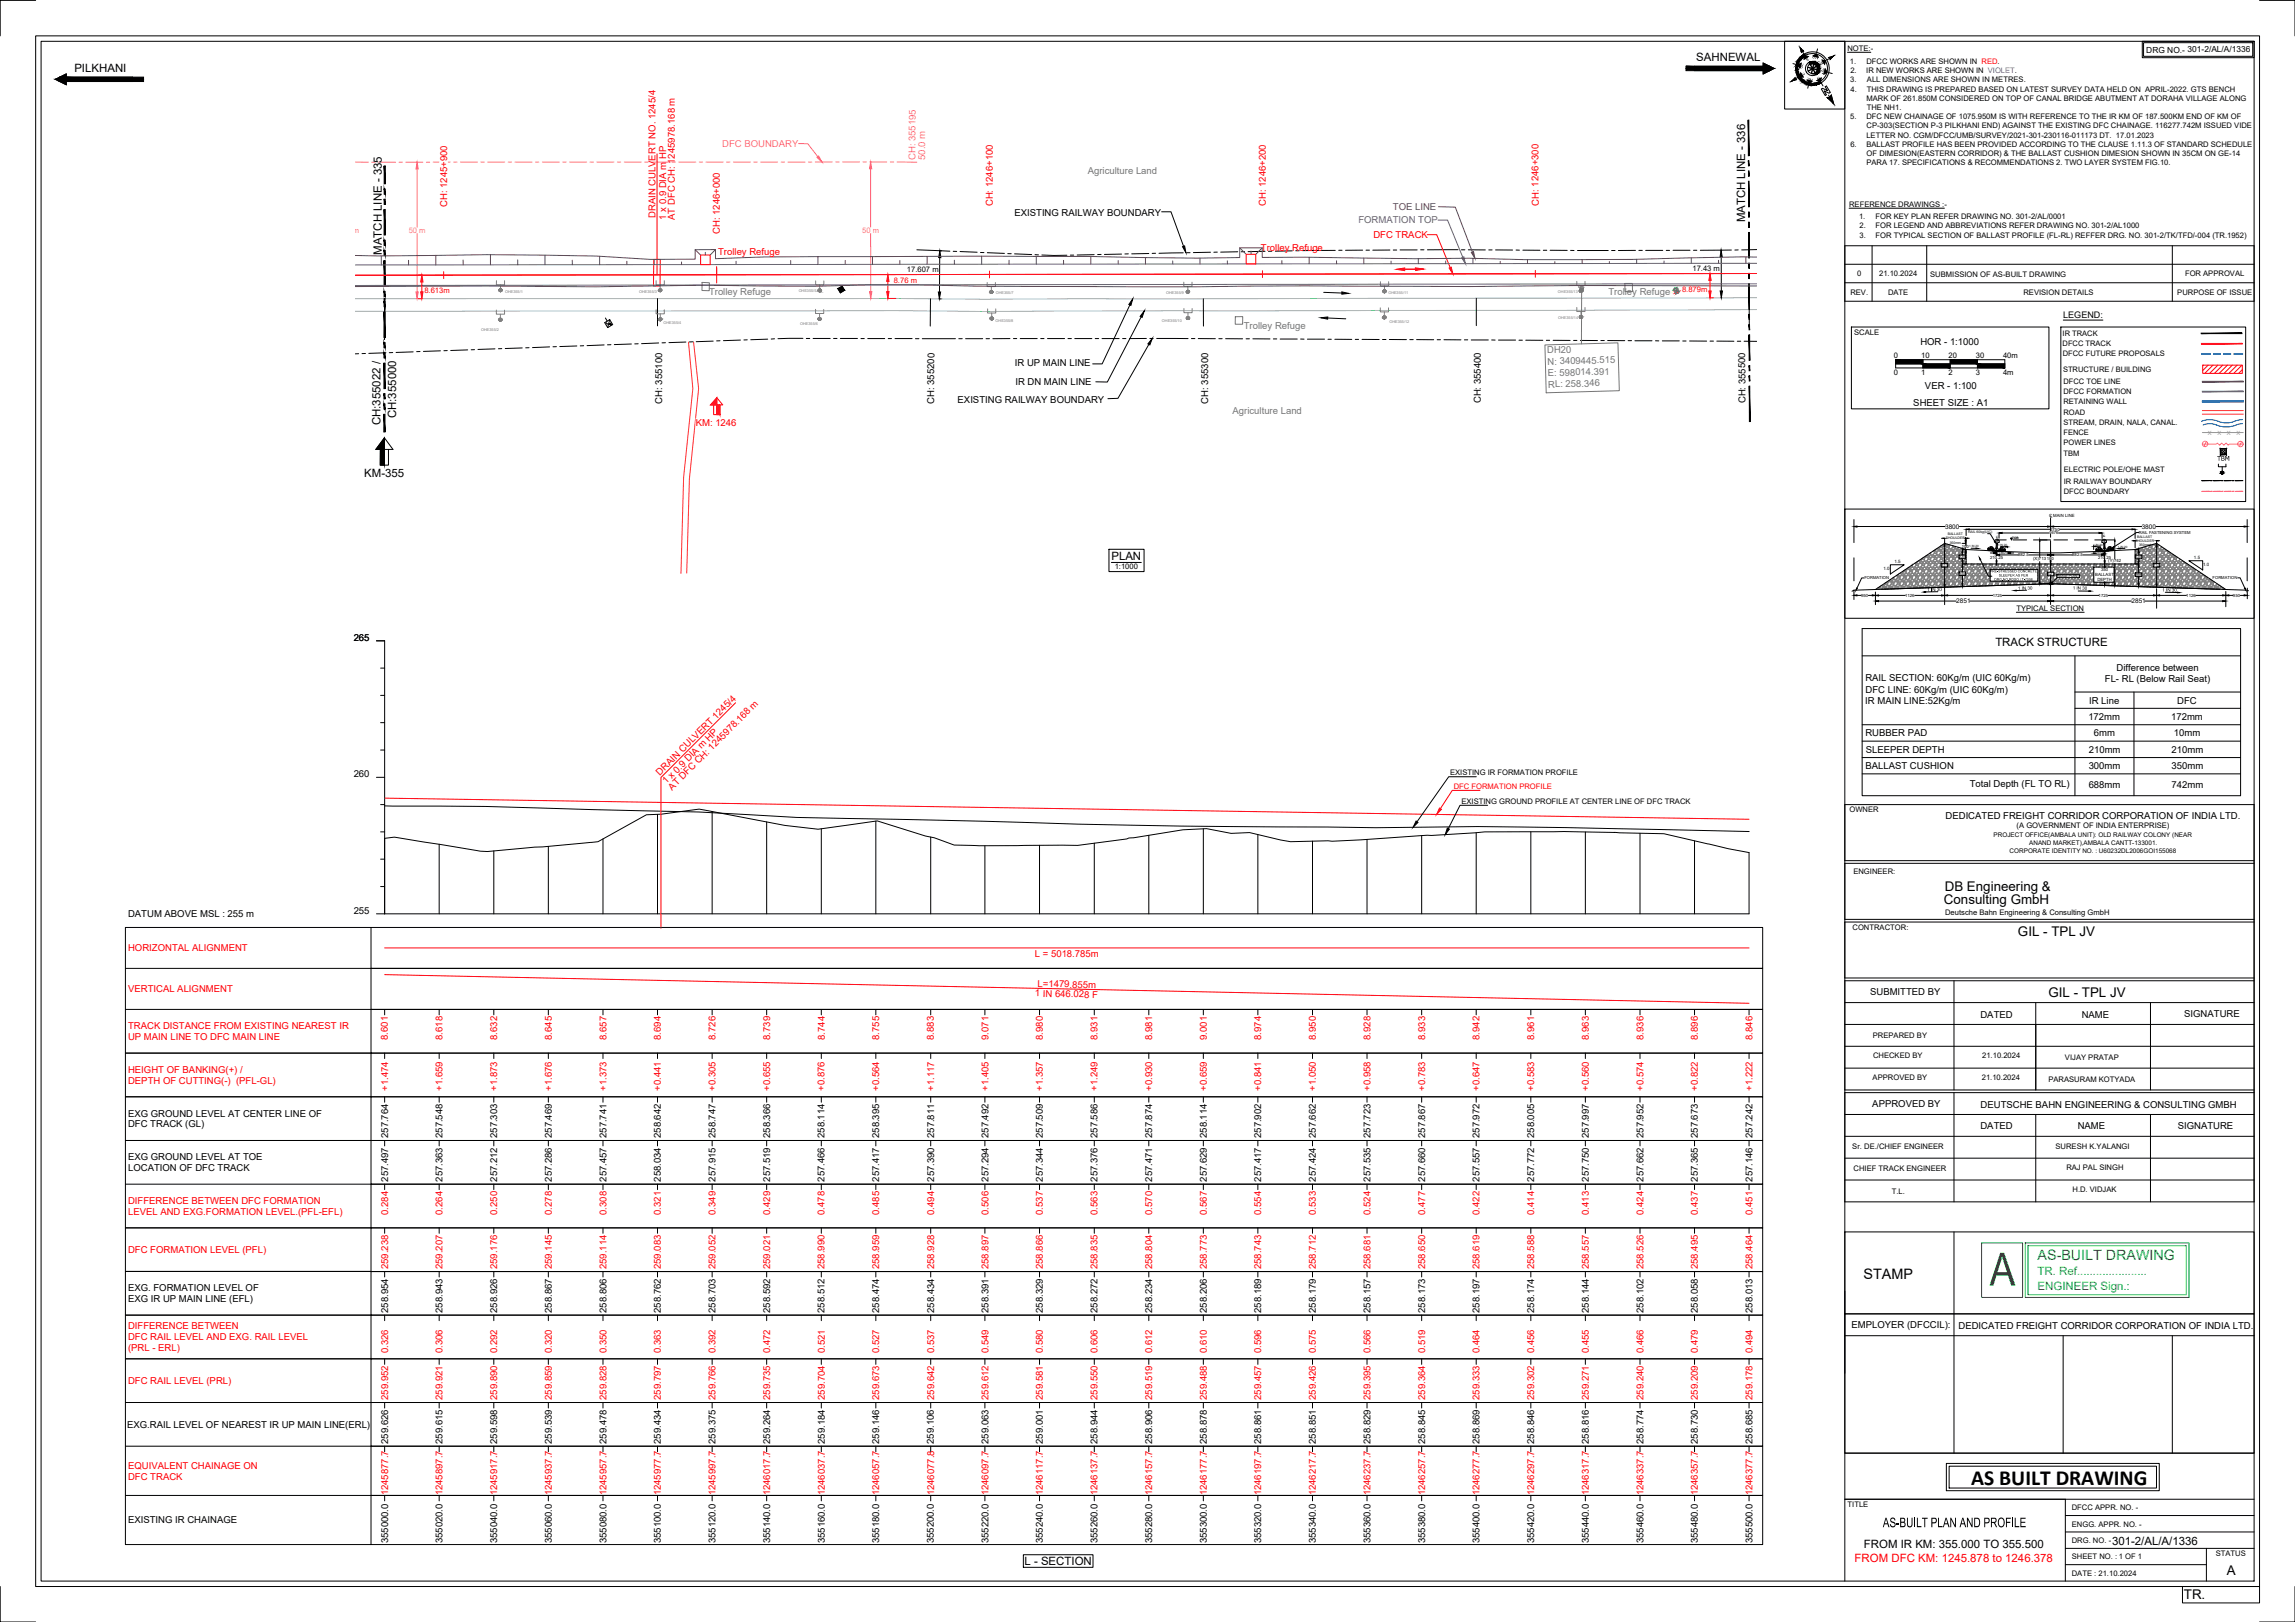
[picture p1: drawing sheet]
<svg xmlns="http://www.w3.org/2000/svg" width="841mm" height="594mm" viewBox="0 0 841 594" stroke-linecap="round" stroke-linejoin="round" font-family="sans-serif">
<defs><g id="words">
<text font-size="18.7" fill="#00b800" x="729.1" y="470.9">A</text>
<text font-size="7.9" x="722.4" y="543.7">AS BUILT DRAWING</text>
<text font-size="5.5" x="690" y="559.4">AS-BUILT PLAN AND PROFILE</text>
<text font-size="5.3" x="682.9" y="468.4">STAMP</text>
<text font-size="5.2" fill="#00b800" x="746.7" y="461.6">AS-BUILT DRAWING</text>
<g font-size="4.9">
<text x="712.7" y="326.4">DB Engineering &amp;</text>
<text x="712.4" y="331.2">Consulting GmbH</text>
<text x="739.5" y="342.8">GIL - TPL JV</text>
<text x="750.7" y="365.1">GIL - TPL JV</text>
<text x="816" y="576.8">A</text>
<text x="800.3" y="585.7">TR.</text>
</g>
<g font-size="4.2">
<text x="621.6" y="22.4">SAHNEWAL</text>
<text x="27.2" y="26.3">PILKHANI</text>
<text x="639.6" y="81.5" transform="rotate(-90 639.6 81.5)">MATCH LINE - 336</text>
<text x="139.9" y="93.3" transform="rotate(-90 139.9 93.3)">MATCH LINE - 335</text>
<text x="139.4" y="155.8" transform="rotate(-90 139.4 155.8)">CH:355022 /</text>
<text x="145.1" y="153.2" transform="rotate(-90 145.1 153.2)">CH:355000</text>
<text x="133.5" y="174.9">KM-355</text>
<text x="407.3" y="205.1">PLAN</text>
<text x="731.2" y="236.7">TRACK STRUCTURE</text>
<text x="683" y="567.2">FROM IR KM: 355.000 TO 355.500</text>
<text x="774" y="565.8">301-2/AL/A/1336</text>
<text x="375.4" y="573.2">L - SECTION</text>
</g>
<g font-size="4.2" fill="#00b800">
<text x="746.7" y="467">TR. Ref......................</text>
<text x="746.7" y="472.4">ENGINEER Sign.:</text>
</g>
<text font-size="4.2" fill="#f00" x="679.6" y="572.2">FROM DFC KM: 1245.878 to 1246.378</text>
<g font-size="3.5" fill="#f0f">
<text x="264.7" y="53.8">DFC BOUNDARY</text>
<text x="335.4" y="58.7" transform="rotate(-89 335.4 58.7)">CH: 355195</text>
<text x="339" y="58.6" transform="rotate(-90 339 58.6)">50.0 m</text>
</g>
<g font-size="3.5" fill="#767676">
<text x="398.6" y="63.8">Agriculture Land</text>
<text x="259.8" y="108">Trolley Refuge</text>
<text x="589.4" y="108">Trolley Refuge</text>
<text x="455.8" y="120.6">Trolley Refuge</text>
<text x="567" y="129.4" transform="rotate(-2 567 129.4)">DH20</text>
<text x="567.1" y="133.6" transform="rotate(-2 567.1 133.6)">N: 3409445.515</text>
<text x="567.2" y="137.8" transform="rotate(-2 567.2 137.8)">E: 598014.391</text>
<text x="567.3" y="142" transform="rotate(-2 567.3 142)">RL: 258.346</text>
<text x="451.7" y="151.5">Agriculture Land</text>
</g>
<g font-size="3.5" fill="#f00">
<text x="163.8" y="75.8" transform="rotate(-90 163.8 75.8)">CH: 1245+900</text>
<text x="363.8" y="75.6" transform="rotate(-90 363.8 75.6)">CH: 1246+100</text>
<text x="463.9" y="75.5" transform="rotate(-90 463.9 75.5)">CH: 1246+200</text>
<text x="563.9" y="75.4" transform="rotate(-90 563.9 75.4)">CH: 1246+300</text>
<text x="240.2" y="79.9" transform="rotate(-90 240.2 79.9)">DRAIN CULVERT NO. 1245/4</text>
<text x="244.1" y="80.5" transform="rotate(-90 244.1 80.5)">1 x 0.9 DIA m HP</text>
<text x="247.3" y="80.6" transform="rotate(-90 247.3 80.6)">AT DFC CH: 1245978.168 m</text>
<text x="263.8" y="85.7" transform="rotate(-90 263.8 85.7)">CH: 1246+000</text>
<text x="503.3" y="87.2">DFC TRACK</text>
<text x="263.2" y="93.4">Trolley Refuge</text>
<text x="462.1" y="92">Trolley Refuge</text>
<text x="255" y="155.9">KM: 1246</text>
<text x="241.8" y="284.2" transform="rotate(-45 241.8 284.2)">DRAIN CULVERT 1245/4</text>
<text x="244.2" y="287.3" transform="rotate(-45 244.2 287.3)">1 x 0.9 DIA m HP</text>
<text x="246.4" y="289.6" transform="rotate(-45 246.4 289.6)">AT DFC CH: 1245978.168 m</text>
<text x="46.9" y="348.5">HORIZONTAL ALIGNMENT</text>
<text x="379.3" y="350.4">L = 5018.785m</text>
<text x="46.9" y="363.4">VERTICAL ALIGNMENT</text>
<text x="379.3" y="365" transform="rotate(1 379.3 365)">1 IN 646.028 F</text>
<text x="380.2" y="361.5" transform="rotate(1 380.2 361.5)">L=1479.855m</text>
<text x="46.9" y="377">TRACK DISTANCE FROM EXISTING NEAREST IR</text>
<text x="46.9" y="380.9">UP MAIN LINE TO DFC MAIN LINE</text>
<text x="142.1" y="380.9" transform="rotate(-90 142.1 380.9)">8.601</text>
<text x="162.2" y="380.9" transform="rotate(-90 162.2 380.9)">8.618</text>
<text x="182.2" y="380.9" transform="rotate(-90 182.2 380.9)">8.632</text>
<text x="202.2" y="380.9" transform="rotate(-90 202.2 380.9)">8.645</text>
<text x="222.2" y="380.9" transform="rotate(-90 222.2 380.9)">8.657</text>
<text x="242.2" y="380.9" transform="rotate(-90 242.2 380.9)">8.694</text>
<text x="262.2" y="380.9" transform="rotate(-90 262.2 380.9)">8.726</text>
<text x="282.2" y="380.9" transform="rotate(-90 282.2 380.9)">8.739</text>
<text x="302.2" y="380.9" transform="rotate(-90 302.2 380.9)">8.744</text>
<text x="322.2" y="380.9" transform="rotate(-90 322.2 380.9)">8.755</text>
<text x="342.2" y="380.9" transform="rotate(-90 342.2 380.9)">8.883</text>
<text x="362.2" y="380.9" transform="rotate(-90 362.2 380.9)">9.071</text>
<text x="382.2" y="380.9" transform="rotate(-90 382.2 380.9)">8.980</text>
<text x="402.2" y="380.9" transform="rotate(-90 402.2 380.9)">8.931</text>
<text x="422.2" y="380.9" transform="rotate(-90 422.2 380.9)">8.981</text>
<text x="442.2" y="380.9" transform="rotate(-90 442.2 380.9)">9.001</text>
<text x="462.2" y="380.9" transform="rotate(-90 462.2 380.9)">8.974</text>
<text x="482.2" y="380.9" transform="rotate(-90 482.2 380.9)">8.950</text>
<text x="502.2" y="380.9" transform="rotate(-90 502.2 380.9)">8.928</text>
<text x="522.3" y="380.9" transform="rotate(-90 522.3 380.9)">8.933</text>
<text x="542.2" y="380.9" transform="rotate(-90 542.2 380.9)">8.942</text>
<text x="562.3" y="380.9" transform="rotate(-90 562.3 380.9)">8.961</text>
<text x="582.2" y="380.9" transform="rotate(-90 582.2 380.9)">8.963</text>
<text x="602.3" y="380.9" transform="rotate(-90 602.3 380.9)">8.936</text>
<text x="622.2" y="380.9" transform="rotate(-90 622.2 380.9)">8.896</text>
<text x="642.3" y="380.9" transform="rotate(-90 642.3 380.9)">8.846</text>
<text x="46.9" y="393">HEIGHT OF BANKING(+) /</text>
<text x="46.9" y="396.9">DEPTH OF CUTTING(-) (PFL-GL)</text>
<text x="142.2" y="399.5" transform="rotate(-90 142.2 399.5)">+1.474</text>
<text x="162.2" y="399.5" transform="rotate(-90 162.2 399.5)">+1.659</text>
<text x="182.2" y="399.5" transform="rotate(-90 182.2 399.5)">+1.873</text>
<text x="202.2" y="399.5" transform="rotate(-90 202.2 399.5)">+1.676</text>
<text x="222.2" y="399.5" transform="rotate(-90 222.2 399.5)">+1.373</text>
<text x="242.2" y="399.5" transform="rotate(-90 242.2 399.5)">+0.441</text>
<text x="262.2" y="399.5" transform="rotate(-90 262.2 399.5)">+0.305</text>
<text x="282.2" y="399.5" transform="rotate(-90 282.2 399.5)">+0.655</text>
<text x="302.2" y="399.5" transform="rotate(-90 302.2 399.5)">+0.876</text>
<text x="322.2" y="399.5" transform="rotate(-90 322.2 399.5)">+0.564</text>
<text x="342.3" y="399.5" transform="rotate(-90 342.3 399.5)">+1.117</text>
<text x="362.2" y="399.5" transform="rotate(-90 362.2 399.5)">+1.405</text>
<text x="382.2" y="399.5" transform="rotate(-90 382.2 399.5)">+1.357</text>
<text x="402.2" y="399.5" transform="rotate(-90 402.2 399.5)">+1.249</text>
<text x="422.3" y="399.5" transform="rotate(-90 422.3 399.5)">+0.930</text>
<text x="442.2" y="399.5" transform="rotate(-90 442.2 399.5)">+0.659</text>
<text x="462.2" y="399.5" transform="rotate(-90 462.2 399.5)">+0.841</text>
<text x="482.2" y="399.5" transform="rotate(-90 482.2 399.5)">+1.050</text>
<text x="502.2" y="399.5" transform="rotate(-90 502.2 399.5)">+0.958</text>
<text x="522.3" y="399.5" transform="rotate(-90 522.3 399.5)">+0.783</text>
<text x="542.2" y="399.5" transform="rotate(-90 542.2 399.5)">+0.647</text>
<text x="562.3" y="399.5" transform="rotate(-90 562.3 399.5)">+0.583</text>
<text x="582.2" y="399.5" transform="rotate(-90 582.2 399.5)">+0.560</text>
<text x="602.2" y="399.5" transform="rotate(-90 602.2 399.5)">+0.574</text>
<text x="622.2" y="399.5" transform="rotate(-90 622.2 399.5)">+0.822</text>
<text x="642.2" y="399.5" transform="rotate(-90 642.2 399.5)">+1.222</text>
<text x="46.9" y="441">DIFFERENCE BETWEEN DFC FORMATION</text>
<text x="46.9" y="444.9">LEVEL AND EXG.FORMATION LEVEL.(PFL-EFL)</text>
<text x="142.2" y="444.9" transform="rotate(-90 142.2 444.9)">0.284</text>
<text x="162.2" y="444.9" transform="rotate(-90 162.2 444.9)">0.264</text>
<text x="182.2" y="444.9" transform="rotate(-90 182.2 444.9)">0.250</text>
<text x="202.2" y="444.9" transform="rotate(-90 202.2 444.9)">0.278</text>
<text x="222.2" y="444.9" transform="rotate(-90 222.2 444.9)">0.308</text>
<text x="242.2" y="444.9" transform="rotate(-90 242.2 444.9)">0.321</text>
<text x="262.2" y="444.9" transform="rotate(-90 262.2 444.9)">0.349</text>
<text x="282.2" y="444.9" transform="rotate(-90 282.2 444.9)">0.429</text>
<text x="302.2" y="444.9" transform="rotate(-90 302.2 444.9)">0.478</text>
<text x="322.2" y="444.9" transform="rotate(-90 322.2 444.9)">0.485</text>
<text x="342.3" y="444.9" transform="rotate(-90 342.3 444.9)">0.494</text>
<text x="362.2" y="444.9" transform="rotate(-90 362.2 444.9)">0.506</text>
<text x="382.2" y="444.9" transform="rotate(-90 382.2 444.9)">0.537</text>
<text x="402.2" y="444.9" transform="rotate(-90 402.2 444.9)">0.563</text>
<text x="422.3" y="444.9" transform="rotate(-90 422.3 444.9)">0.570</text>
<text x="442.2" y="444.9" transform="rotate(-90 442.2 444.9)">0.567</text>
<text x="462.2" y="444.9" transform="rotate(-90 462.2 444.9)">0.554</text>
<text x="482.2" y="444.9" transform="rotate(-90 482.2 444.9)">0.533</text>
<text x="502.2" y="444.9" transform="rotate(-90 502.2 444.9)">0.524</text>
<text x="522.3" y="444.9" transform="rotate(-90 522.3 444.9)">0.477</text>
<text x="542.2" y="444.9" transform="rotate(-90 542.2 444.9)">0.422</text>
<text x="562.3" y="444.9" transform="rotate(-90 562.3 444.9)">0.414</text>
<text x="582.2" y="444.9" transform="rotate(-90 582.2 444.9)">0.413</text>
<text x="602.2" y="444.9" transform="rotate(-90 602.2 444.9)">0.424</text>
<text x="622.2" y="444.9" transform="rotate(-90 622.2 444.9)">0.437</text>
<text x="642.2" y="444.9" transform="rotate(-90 642.2 444.9)">0.451</text>
<text x="46.9" y="458.9">DFC FORMATION LEVEL (PFL)</text>
<text x="142.2" y="464.8" transform="rotate(-90 142.2 464.8)">259.238</text>
<text x="162.2" y="464.8" transform="rotate(-90 162.2 464.8)">259.207</text>
<text x="182.2" y="464.8" transform="rotate(-90 182.2 464.8)">259.176</text>
<text x="202.2" y="464.8" transform="rotate(-90 202.2 464.8)">259.145</text>
<text x="222.2" y="464.8" transform="rotate(-90 222.2 464.8)">259.114</text>
<text x="242.2" y="464.8" transform="rotate(-90 242.2 464.8)">259.083</text>
<text x="262.2" y="464.8" transform="rotate(-90 262.2 464.8)">259.052</text>
<text x="282.2" y="464.8" transform="rotate(-90 282.2 464.8)">259.021</text>
<text x="302.2" y="464.8" transform="rotate(-90 302.2 464.8)">258.990</text>
<text x="322.2" y="464.8" transform="rotate(-90 322.2 464.8)">258.959</text>
<text x="342.3" y="464.8" transform="rotate(-90 342.3 464.8)">258.928</text>
<text x="362.2" y="464.8" transform="rotate(-90 362.2 464.8)">258.897</text>
<text x="382.2" y="464.8" transform="rotate(-90 382.2 464.8)">258.866</text>
<text x="402.2" y="464.8" transform="rotate(-90 402.2 464.8)">258.835</text>
<text x="422.3" y="464.8" transform="rotate(-90 422.3 464.8)">258.804</text>
<text x="442.2" y="464.8" transform="rotate(-90 442.2 464.8)">258.773</text>
<text x="462.2" y="464.8" transform="rotate(-90 462.2 464.8)">258.743</text>
<text x="482.2" y="464.8" transform="rotate(-90 482.2 464.8)">258.712</text>
<text x="502.2" y="464.8" transform="rotate(-90 502.2 464.8)">258.681</text>
<text x="522.3" y="464.8" transform="rotate(-90 522.3 464.8)">258.650</text>
<text x="542.2" y="464.8" transform="rotate(-90 542.2 464.8)">258.619</text>
<text x="562.3" y="464.8" transform="rotate(-90 562.3 464.8)">258.588</text>
<text x="582.2" y="464.8" transform="rotate(-90 582.2 464.8)">258.557</text>
<text x="602.2" y="464.8" transform="rotate(-90 602.2 464.8)">258.526</text>
<text x="622.2" y="464.8" transform="rotate(-90 622.2 464.8)">258.495</text>
<text x="642.2" y="464.8" transform="rotate(-90 642.2 464.8)">258.464</text>
<text x="46.9" y="486.9">DIFFERENCE BETWEEN</text>
<text x="46.9" y="491">DFC RAIL LEVEL AND EXG. RAIL LEVEL</text>
<text x="46.9" y="494.9">(PRL - ERL)</text>
<text x="142.2" y="495.7" transform="rotate(-90 142.2 495.7)">0.326</text>
<text x="162.2" y="495.7" transform="rotate(-90 162.2 495.7)">0.306</text>
<text x="182.2" y="495.7" transform="rotate(-90 182.2 495.7)">0.292</text>
<text x="202.2" y="495.7" transform="rotate(-90 202.2 495.7)">0.320</text>
<text x="222.2" y="495.7" transform="rotate(-90 222.2 495.7)">0.350</text>
<text x="242.2" y="495.7" transform="rotate(-90 242.2 495.7)">0.363</text>
<text x="262.2" y="495.7" transform="rotate(-90 262.2 495.7)">0.392</text>
<text x="282.2" y="495.7" transform="rotate(-90 282.2 495.7)">0.472</text>
<text x="302.2" y="495.7" transform="rotate(-90 302.2 495.7)">0.521</text>
<text x="322.2" y="495.7" transform="rotate(-90 322.2 495.7)">0.527</text>
<text x="342.3" y="495.7" transform="rotate(-90 342.3 495.7)">0.537</text>
<text x="362.2" y="495.7" transform="rotate(-90 362.2 495.7)">0.549</text>
<text x="382.2" y="495.7" transform="rotate(-90 382.2 495.7)">0.580</text>
<text x="402.2" y="495.7" transform="rotate(-90 402.2 495.7)">0.606</text>
<text x="422.2" y="495.7" transform="rotate(-90 422.2 495.7)">0.612</text>
<text x="442.2" y="495.7" transform="rotate(-90 442.2 495.7)">0.610</text>
<text x="462.2" y="495.7" transform="rotate(-90 462.2 495.7)">0.596</text>
<text x="482.2" y="495.7" transform="rotate(-90 482.2 495.7)">0.575</text>
<text x="502.2" y="495.7" transform="rotate(-90 502.2 495.7)">0.566</text>
<text x="522.3" y="495.7" transform="rotate(-90 522.3 495.7)">0.519</text>
<text x="542.2" y="495.7" transform="rotate(-90 542.2 495.7)">0.464</text>
<text x="562.3" y="495.7" transform="rotate(-90 562.3 495.7)">0.456</text>
<text x="582.2" y="495.7" transform="rotate(-90 582.2 495.7)">0.455</text>
<text x="602.3" y="495.7" transform="rotate(-90 602.3 495.7)">0.466</text>
<text x="622.2" y="495.7" transform="rotate(-90 622.2 495.7)">0.479</text>
<text x="642.3" y="495.7" transform="rotate(-90 642.3 495.7)">0.494</text>
<text x="46.9" y="507">DFC RAIL LEVEL (PRL)</text>
<text x="142.2" y="512.7" transform="rotate(-90 142.2 512.7)">259.952</text>
<text x="162.2" y="512.7" transform="rotate(-90 162.2 512.7)">259.921</text>
<text x="182.2" y="512.7" transform="rotate(-90 182.2 512.7)">259.890</text>
<text x="202.2" y="512.7" transform="rotate(-90 202.2 512.7)">259.859</text>
<text x="222.2" y="512.7" transform="rotate(-90 222.2 512.7)">259.828</text>
<text x="242.2" y="512.7" transform="rotate(-90 242.2 512.7)">259.797</text>
<text x="262.2" y="512.7" transform="rotate(-90 262.2 512.7)">259.766</text>
<text x="282.2" y="512.7" transform="rotate(-90 282.2 512.7)">259.735</text>
<text x="302.2" y="512.7" transform="rotate(-90 302.2 512.7)">259.704</text>
<text x="322.2" y="512.7" transform="rotate(-90 322.2 512.7)">259.673</text>
<text x="342.3" y="512.7" transform="rotate(-90 342.3 512.7)">259.642</text>
<text x="362.2" y="512.7" transform="rotate(-90 362.2 512.7)">259.612</text>
<text x="382.2" y="512.7" transform="rotate(-90 382.2 512.7)">259.581</text>
<text x="402.2" y="512.7" transform="rotate(-90 402.2 512.7)">259.550</text>
<text x="422.2" y="512.7" transform="rotate(-90 422.2 512.7)">259.519</text>
<text x="442.2" y="512.7" transform="rotate(-90 442.2 512.7)">259.488</text>
<text x="462.2" y="512.7" transform="rotate(-90 462.2 512.7)">259.457</text>
<text x="482.2" y="512.7" transform="rotate(-90 482.2 512.7)">259.426</text>
<text x="502.2" y="512.7" transform="rotate(-90 502.2 512.7)">259.395</text>
<text x="522.3" y="512.7" transform="rotate(-90 522.3 512.7)">259.364</text>
<text x="542.2" y="512.7" transform="rotate(-90 542.2 512.7)">259.333</text>
<text x="562.3" y="512.7" transform="rotate(-90 562.3 512.7)">259.302</text>
<text x="582.2" y="512.7" transform="rotate(-90 582.2 512.7)">259.271</text>
<text x="602.3" y="512.7" transform="rotate(-90 602.3 512.7)">259.240</text>
<text x="622.2" y="512.7" transform="rotate(-90 622.2 512.7)">259.209</text>
<text x="642.3" y="512.7" transform="rotate(-90 642.3 512.7)">259.178</text>
<text x="46.9" y="537.9">EQUIVALENT CHAINAGE ON</text>
<text x="46.9" y="542">DFC TRACK</text>
<text x="142.2" y="547.7" transform="rotate(-90 142.2 547.7)">1245877.7</text>
<text x="162.2" y="547.7" transform="rotate(-90 162.2 547.7)">1245897.7</text>
<text x="182.2" y="547.7" transform="rotate(-90 182.2 547.7)">1245917.7</text>
<text x="202.2" y="547.7" transform="rotate(-90 202.2 547.7)">1245937.7</text>
<text x="222.2" y="547.7" transform="rotate(-90 222.2 547.7)">1245957.7</text>
<text x="242.2" y="547.7" transform="rotate(-90 242.2 547.7)">1245977.7</text>
<text x="262.2" y="547.7" transform="rotate(-90 262.2 547.7)">1245997.7</text>
<text x="282.2" y="547.7" transform="rotate(-90 282.2 547.7)">1246017.7</text>
<text x="302.2" y="547.7" transform="rotate(-90 302.2 547.7)">1246037.7</text>
<text x="322.2" y="547.7" transform="rotate(-90 322.2 547.7)">1246057.7</text>
<text x="342.3" y="547.7" transform="rotate(-90 342.3 547.7)">1246077.8</text>
<text x="362.2" y="547.7" transform="rotate(-90 362.2 547.7)">1246097.7</text>
<text x="382.2" y="547.7" transform="rotate(-90 382.2 547.7)">1246117.7</text>
<text x="402.2" y="547.7" transform="rotate(-90 402.2 547.7)">1246137.7</text>
<text x="422.2" y="547.7" transform="rotate(-90 422.2 547.7)">1246157.7</text>
<text x="442.2" y="547.7" transform="rotate(-90 442.2 547.7)">1246177.7</text>
<text x="462.2" y="547.7" transform="rotate(-90 462.2 547.7)">1246197.7</text>
<text x="482.2" y="547.7" transform="rotate(-90 482.2 547.7)">1246217.7</text>
<text x="502.2" y="547.7" transform="rotate(-90 502.2 547.7)">1246237.7</text>
<text x="522.3" y="547.7" transform="rotate(-90 522.3 547.7)">1246257.7</text>
<text x="542.2" y="547.7" transform="rotate(-90 542.2 547.7)">1246277.7</text>
<text x="562.3" y="547.7" transform="rotate(-90 562.3 547.7)">1246297.7</text>
<text x="582.2" y="547.7" transform="rotate(-90 582.2 547.7)">1246317.7</text>
<text x="602.3" y="547.7" transform="rotate(-90 602.3 547.7)">1246337.7</text>
<text x="622.2" y="547.7" transform="rotate(-90 622.2 547.7)">1246357.7</text>
<text x="642.3" y="547.7" transform="rotate(-90 642.3 547.7)">1246377.7</text>
</g>
<text font-size="3.5" fill="#723956" x="510.4" y="76.9">TOE LINE</text>
<g font-size="3.5">
<text x="371.8" y="79">EXISTING RAILWAY BOUNDARY</text>
<text x="222.2" y="120.3">W</text>
<text x="703.7" y="126.4">HOR - 1:1000</text>
<text x="371.9" y="134.1">IR UP MAIN LINE</text>
<text x="372.1" y="140.9">IR DN MAIN LINE</text>
<text x="705.4" y="142.5">VER - 1:100</text>
<text x="242.6" y="147.8" transform="rotate(-90 242.6 147.8)">CH: 355100</text>
<text x="342.3" y="147.9" transform="rotate(-90 342.3 147.9)">CH: 355200</text>
<text x="350.9" y="147.5">EXISTING RAILWAY BOUNDARY</text>
<text x="442.8" y="147.9" transform="rotate(-90 442.8 147.9)">CH: 355300</text>
<text x="542.7" y="147.7" transform="rotate(-90 542.7 147.7)">CH: 355400</text>
<text x="639.6" y="147.7" transform="rotate(-90 639.6 147.7)">CH: 355500</text>
<text x="701.2" y="148.6">SHEET SIZE : A1</text>
<text x="129.6" y="234.7">265</text>
<text x="775.7" y="245.6">Difference between</text>
<text x="683.6" y="249.5">RAIL SECTION: 60Kg/m (UIC 60Kg/m)</text>
<text x="771.3" y="249.8">FL- RL (Below Rail Seat)</text>
<text x="683.5" y="258">IR MAIN LINE:52Kg/m</text>
<text x="683.6" y="253.7">DFC LINE: 60Kg/m (UIC 60Kg/m)</text>
<text x="765.6" y="257.7">IR Line</text>
<text x="797.9" y="257.7">DFC</text>
<text x="765.3" y="263.7">172mm</text>
<text x="795.6" y="263.7">172mm</text>
<text x="683.6" y="269.7">RUBBER PAD</text>
<text x="767.4" y="269.7">6mm</text>
<text x="796.6" y="269.7">10mm</text>
<text x="683.7" y="275.7">SLEEPER DEPTH</text>
<text x="765.5" y="275.7">210mm</text>
<text x="795.8" y="275.7">210mm</text>
<text x="683.6" y="281.7">BALLAST CUSHION</text>
<text x="765.4" y="281.7">300mm</text>
<text x="795.8" y="281.7">350mm</text>
<text x="129.6" y="284.7">260</text>
<text x="721.8" y="288.3">Total Depth (FL TO RL)</text>
<text x="765.4" y="288.7">688mm</text>
<text x="795.8" y="288.7">742mm</text>
<text x="713" y="299.8">DEDICATED FREIGHT CORRIDOR CORPORATION OF INDIA LTD.</text>
<text x="46.9" y="335.9">DATUM ABOVE MSL : 255 m</text>
<text x="129.6" y="334.7">255</text>
<text x="685.3" y="364.4">SUBMITTED BY</text>
<text x="725.7" y="372.7">DATED</text>
<text x="762.9" y="372.7">NAME</text>
<text x="800.4" y="372.6">SIGNATURE</text>
<text x="686.1" y="405.4">APPROVED BY</text>
<text x="725.8" y="405.7">DEUTSCHE BAHN ENGINEERING &amp; CONSULTING GMBH</text>
<text x="46.9" y="409">EXG GROUND LEVEL AT CENTER LINE OF</text>
<text x="46.9" y="412.9">DFC TRACK (GL)</text>
<text x="725.7" y="413.7">DATED</text>
<text x="761.4" y="413.7">NAME</text>
<text x="798.1" y="413.6">SIGNATURE</text>
<text x="142.2" y="416.8" transform="rotate(-90 142.2 416.8)">257.764</text>
<text x="162.2" y="416.8" transform="rotate(-90 162.2 416.8)">257.548</text>
<text x="182.2" y="416.8" transform="rotate(-90 182.2 416.8)">257.303</text>
<text x="202.2" y="416.8" transform="rotate(-90 202.2 416.8)">257.469</text>
<text x="222.2" y="416.8" transform="rotate(-90 222.2 416.8)">257.741</text>
<text x="242.2" y="416.8" transform="rotate(-90 242.2 416.8)">258.642</text>
<text x="262.2" y="416.8" transform="rotate(-90 262.2 416.8)">258.747</text>
<text x="282.2" y="416.8" transform="rotate(-90 282.2 416.8)">258.366</text>
<text x="302.2" y="416.8" transform="rotate(-90 302.2 416.8)">258.114</text>
<text x="322.2" y="416.8" transform="rotate(-90 322.2 416.8)">258.395</text>
<text x="342.3" y="416.8" transform="rotate(-90 342.3 416.8)">257.811</text>
<text x="362.2" y="416.8" transform="rotate(-90 362.2 416.8)">257.492</text>
<text x="382.2" y="416.8" transform="rotate(-90 382.2 416.8)">257.509</text>
<text x="402.2" y="416.8" transform="rotate(-90 402.2 416.8)">257.586</text>
<text x="422.3" y="416.8" transform="rotate(-90 422.3 416.8)">257.874</text>
<text x="442.2" y="416.8" transform="rotate(-90 442.2 416.8)">258.114</text>
<text x="462.2" y="416.8" transform="rotate(-90 462.2 416.8)">257.902</text>
<text x="482.2" y="416.8" transform="rotate(-90 482.2 416.8)">257.662</text>
<text x="502.2" y="416.8" transform="rotate(-90 502.2 416.8)">257.723</text>
<text x="522.3" y="416.8" transform="rotate(-90 522.3 416.8)">257.867</text>
<text x="542.2" y="416.8" transform="rotate(-90 542.2 416.8)">257.972</text>
<text x="562.3" y="416.8" transform="rotate(-90 562.3 416.8)">258.005</text>
<text x="582.2" y="416.8" transform="rotate(-90 582.2 416.8)">257.997</text>
<text x="602.2" y="416.8" transform="rotate(-90 602.2 416.8)">257.952</text>
<text x="622.2" y="416.8" transform="rotate(-90 622.2 416.8)">257.673</text>
<text x="642.2" y="416.8" transform="rotate(-90 642.2 416.8)">257.242</text>
<text x="46.9" y="425">EXG GROUND LEVEL AT TOE</text>
<text x="46.9" y="428.9">LOCATION OF DFC TRACK</text>
<text x="142.2" y="432.8" transform="rotate(-90 142.2 432.8)">257.497</text>
<text x="162.2" y="432.8" transform="rotate(-90 162.2 432.8)">257.363</text>
<text x="182.2" y="432.8" transform="rotate(-90 182.2 432.8)">257.212</text>
<text x="202.2" y="432.8" transform="rotate(-90 202.2 432.8)">257.286</text>
<text x="222.2" y="432.8" transform="rotate(-90 222.2 432.8)">257.457</text>
<text x="242.2" y="432.8" transform="rotate(-90 242.2 432.8)">258.034</text>
<text x="262.2" y="432.8" transform="rotate(-90 262.2 432.8)">257.915</text>
<text x="282.2" y="432.8" transform="rotate(-90 282.2 432.8)">257.519</text>
<text x="302.2" y="432.8" transform="rotate(-90 302.2 432.8)">257.466</text>
<text x="322.2" y="432.8" transform="rotate(-90 322.2 432.8)">257.417</text>
<text x="342.3" y="432.8" transform="rotate(-90 342.3 432.8)">257.390</text>
<text x="362.2" y="432.8" transform="rotate(-90 362.2 432.8)">257.294</text>
<text x="382.2" y="432.8" transform="rotate(-90 382.2 432.8)">257.344</text>
<text x="402.2" y="432.8" transform="rotate(-90 402.2 432.8)">257.376</text>
<text x="422.3" y="432.8" transform="rotate(-90 422.3 432.8)">257.471</text>
<text x="442.2" y="432.8" transform="rotate(-90 442.2 432.8)">257.629</text>
<text x="462.2" y="432.8" transform="rotate(-90 462.2 432.8)">257.417</text>
<text x="482.2" y="432.8" transform="rotate(-90 482.2 432.8)">257.424</text>
<text x="502.2" y="432.8" transform="rotate(-90 502.2 432.8)">257.535</text>
<text x="522.3" y="432.8" transform="rotate(-90 522.3 432.8)">257.660</text>
<text x="542.2" y="432.8" transform="rotate(-90 542.2 432.8)">257.557</text>
<text x="562.3" y="432.8" transform="rotate(-90 562.3 432.8)">257.772</text>
<text x="582.2" y="432.8" transform="rotate(-90 582.2 432.8)">257.750</text>
<text x="602.2" y="432.8" transform="rotate(-90 602.2 432.8)">257.662</text>
<text x="622.2" y="432.8" transform="rotate(-90 622.2 432.8)">257.365</text>
<text x="642.2" y="432.8" transform="rotate(-90 642.2 432.8)">257.146</text>
<text x="46.9" y="473">EXG. FORMATION LEVEL OF</text>
<text x="46.9" y="476.9">EXG IR UP MAIN LINE (EFL)</text>
<text x="142.2" y="480.8" transform="rotate(-90 142.2 480.8)">258.954</text>
<text x="162.2" y="480.8" transform="rotate(-90 162.2 480.8)">258.943</text>
<text x="182.2" y="480.8" transform="rotate(-90 182.2 480.8)">258.926</text>
<text x="202.2" y="480.8" transform="rotate(-90 202.2 480.8)">258.867</text>
<text x="222.2" y="480.8" transform="rotate(-90 222.2 480.8)">258.806</text>
<text x="242.2" y="480.8" transform="rotate(-90 242.2 480.8)">258.762</text>
<text x="262.2" y="480.8" transform="rotate(-90 262.2 480.8)">258.703</text>
<text x="282.2" y="480.8" transform="rotate(-90 282.2 480.8)">258.592</text>
<text x="302.2" y="480.8" transform="rotate(-90 302.2 480.8)">258.512</text>
<text x="322.2" y="480.8" transform="rotate(-90 322.2 480.8)">258.474</text>
<text x="342.3" y="480.8" transform="rotate(-90 342.3 480.8)">258.434</text>
<text x="362.2" y="480.8" transform="rotate(-90 362.2 480.8)">258.391</text>
<text x="382.2" y="480.8" transform="rotate(-90 382.2 480.8)">258.329</text>
<text x="402.2" y="480.8" transform="rotate(-90 402.2 480.8)">258.272</text>
<text x="422.3" y="480.8" transform="rotate(-90 422.3 480.8)">258.234</text>
<text x="442.2" y="480.8" transform="rotate(-90 442.2 480.8)">258.206</text>
<text x="462.2" y="480.8" transform="rotate(-90 462.2 480.8)">258.189</text>
<text x="482.2" y="480.8" transform="rotate(-90 482.2 480.8)">258.179</text>
<text x="502.2" y="480.8" transform="rotate(-90 502.2 480.8)">258.157</text>
<text x="522.3" y="480.8" transform="rotate(-90 522.3 480.8)">258.173</text>
<text x="542.2" y="480.8" transform="rotate(-90 542.2 480.8)">258.197</text>
<text x="562.3" y="480.8" transform="rotate(-90 562.3 480.8)">258.174</text>
<text x="582.2" y="480.8" transform="rotate(-90 582.2 480.8)">258.144</text>
<text x="602.2" y="480.8" transform="rotate(-90 602.2 480.8)">258.102</text>
<text x="622.2" y="480.8" transform="rotate(-90 622.2 480.8)">258.058</text>
<text x="642.2" y="480.8" transform="rotate(-90 642.2 480.8)">258.013</text>
<text x="678.5" y="486.3">EMPLOYER (DFCCIL):</text>
<text x="717.7" y="486.6">DEDICATED FREIGHT CORRIDOR CORPORATION OF INDIA LTD.</text>
<text x="46.6" y="523">EXG.RAIL LEVEL OF NEAREST IR UP MAIN LINE(ERL)</text>
<text x="142.2" y="528.8" transform="rotate(-90 142.2 528.8)">259.626</text>
<text x="162.2" y="528.8" transform="rotate(-90 162.2 528.8)">259.615</text>
<text x="182.2" y="528.8" transform="rotate(-90 182.2 528.8)">259.598</text>
<text x="202.2" y="528.8" transform="rotate(-90 202.2 528.8)">259.539</text>
<text x="222.2" y="528.8" transform="rotate(-90 222.2 528.8)">259.478</text>
<text x="242.2" y="528.8" transform="rotate(-90 242.2 528.8)">259.434</text>
<text x="262.2" y="528.8" transform="rotate(-90 262.2 528.8)">259.375</text>
<text x="282.2" y="528.8" transform="rotate(-90 282.2 528.8)">259.264</text>
<text x="302.2" y="528.8" transform="rotate(-90 302.2 528.8)">259.184</text>
<text x="322.2" y="528.8" transform="rotate(-90 322.2 528.8)">259.146</text>
<text x="342.2" y="528.8" transform="rotate(-90 342.2 528.8)">259.106</text>
<text x="362.2" y="528.8" transform="rotate(-90 362.2 528.8)">259.063</text>
<text x="382.2" y="528.8" transform="rotate(-90 382.2 528.8)">259.001</text>
<text x="402.2" y="528.8" transform="rotate(-90 402.2 528.8)">258.944</text>
<text x="422.2" y="528.8" transform="rotate(-90 422.2 528.8)">258.906</text>
<text x="442.2" y="528.8" transform="rotate(-90 442.2 528.8)">258.878</text>
<text x="462.2" y="528.8" transform="rotate(-90 462.2 528.8)">258.861</text>
<text x="482.2" y="528.8" transform="rotate(-90 482.2 528.8)">258.851</text>
<text x="502.2" y="528.8" transform="rotate(-90 502.2 528.8)">258.829</text>
<text x="522.3" y="528.8" transform="rotate(-90 522.3 528.8)">258.845</text>
<text x="542.2" y="528.8" transform="rotate(-90 542.2 528.8)">258.869</text>
<text x="562.3" y="528.8" transform="rotate(-90 562.3 528.8)">258.846</text>
<text x="582.2" y="528.8" transform="rotate(-90 582.2 528.8)">258.816</text>
<text x="602.3" y="528.8" transform="rotate(-90 602.3 528.8)">258.774</text>
<text x="622.2" y="528.8" transform="rotate(-90 622.2 528.8)">258.730</text>
<text x="642.3" y="528.8" transform="rotate(-90 642.3 528.8)">258.685</text>
<text x="46.9" y="558">EXISTING IR CHAINAGE</text>
<text x="142.2" y="565.3" transform="rotate(-90 142.2 565.3)">355000.0</text>
<text x="162.2" y="565.3" transform="rotate(-90 162.2 565.3)">355020.0</text>
<text x="182.2" y="565.3" transform="rotate(-90 182.2 565.3)">355040.0</text>
<text x="202.2" y="565.3" transform="rotate(-90 202.2 565.3)">355060.0</text>
<text x="222.2" y="565.3" transform="rotate(-90 222.2 565.3)">355080.0</text>
<text x="242.2" y="565.3" transform="rotate(-90 242.2 565.3)">355100.0</text>
<text x="262.2" y="565.3" transform="rotate(-90 262.2 565.3)">355120.0</text>
<text x="282.2" y="565.3" transform="rotate(-90 282.2 565.3)">355140.0</text>
<text x="302.2" y="565.3" transform="rotate(-90 302.2 565.3)">355160.0</text>
<text x="322.2" y="565.3" transform="rotate(-90 322.2 565.3)">355180.0</text>
<text x="342.2" y="565.3" transform="rotate(-90 342.2 565.3)">355200.0</text>
<text x="362.2" y="565.3" transform="rotate(-90 362.2 565.3)">355220.0</text>
<text x="382.2" y="565.3" transform="rotate(-90 382.2 565.3)">355240.0</text>
<text x="402.2" y="565.3" transform="rotate(-90 402.2 565.3)">355260.0</text>
<text x="422.2" y="565.3" transform="rotate(-90 422.2 565.3)">355280.0</text>
<text x="442.2" y="565.3" transform="rotate(-90 442.2 565.3)">355300.0</text>
<text x="462.2" y="565.3" transform="rotate(-90 462.2 565.3)">355320.0</text>
<text x="482.2" y="565.3" transform="rotate(-90 482.2 565.3)">355340.0</text>
<text x="502.2" y="565.3" transform="rotate(-90 502.2 565.3)">355360.0</text>
<text x="522.3" y="565.3" transform="rotate(-90 522.3 565.3)">355380.0</text>
<text x="542.2" y="565.3" transform="rotate(-90 542.2 565.3)">355400.0</text>
<text x="562.3" y="565.3" transform="rotate(-90 562.3 565.3)">355420.0</text>
<text x="582.2" y="565.3" transform="rotate(-90 582.2 565.3)">355440.0</text>
<text x="602.3" y="565.3" transform="rotate(-90 602.3 565.3)">355460.0</text>
<text x="622.2" y="565.3" transform="rotate(-90 622.2 565.3)">355480.0</text>
<text x="642.3" y="565.3" transform="rotate(-90 642.3 565.3)">355500.0</text>
</g>
<text font-size="3.5" fill="#5d4a95" x="497.8" y="81.6">FORMATION TOP</text>
<text font-size="3.3" x="756.1" y="116.6">LEGEND:</text>
<text font-size="3.1" x="786.5" y="19.3">DRG NO.- 301-2/AL/A/1336</text>
<g font-size="2.8">
<text x="677" y="18.6">NOTE:-</text>
<text x="677.9" y="23.5">1.</text>
<text x="684" y="23.5">DFCC WORKS ARE SHOWN IN RED.</text>
<text x="678.1" y="26.8">2.</text>
<text x="683.9" y="26.8">IR NEW WORKS ARE SHOWN IN VIOLET.</text>
<text x="678" y="30.2">3.</text>
<text x="678.1" y="33.5">4.</text>
<text x="684.1" y="33.5">THIS DRAWING IS PREPARED BASED ON LATEST SURVEY DATA HELD ON APRIL-2022. GTS BENCH</text>
<text x="684.2" y="30.2">ALL DIMENSIONS ARE SHOWN IN METRES.</text>
<text x="684" y="36.9">MARK OF 261.850M CONSIDERED ON TOP OF CANAL BRIDGE ABUTMENT AT DORAHA VILLAGE ALONG</text>
<text x="684.1" y="40.3">THE NH1.</text>
<text x="678" y="43.6">5.</text>
<text x="684" y="43.6">DFC NEW CHAINAGE OF 1075.950M IS WITH REFERENCE TO THE IR KM OF 187.500KM END OF KM OF</text>
<text x="684" y="47">CP-303(SECTION P-3 PILKHANI END) AGAINST THE EXISTING DFC CHAINAGE. 116277.742M ISSUED VIDE</text>
<text x="678.1" y="53.7">6.</text>
<text x="684" y="50.4">LETTER NO. CGM/DFCC/UMB/SURVEY/2021-301-230116-011173 DT. 17.01.2023</text>
<text x="684" y="53.7">BALLAST PROFILE HAS BEEN PROVIDED ACCORDING TO THE CLAUSE 1.11.3 OF STANDARD SCHEDULE</text>
<text x="684.1" y="57.1">OF DIMESION(EASTERN CORRIDOR) &amp; THE BALLAST CUSHION DIMESION SHOWN IN 35CM ON GE-14</text>
<text x="684" y="60.5">PARA 17. SPECIFICATIONS &amp; RECOMMENDATIONS 2. TWO LAYER SYSTEM FIG.10.</text>
<text x="677.6" y="75.7">REFERENCE DRAWINGS :-</text>
<text x="681.3" y="80.3">1.</text>
<text x="681.5" y="83.7">2.</text>
<text x="687.3" y="80.3">FOR KEY PLAN REFER DRAWING NO. 301-2/AL/0001</text>
<text x="687.3" y="83.7">FOR LEGEND AND ABBREVIATIONS REFER DRAWING NO. 301-2/AL1000</text>
<text x="681.4" y="87">3.</text>
<text x="687.3" y="87">FOR TYPICAL SECTION OF BALLAST PROFILE (FL-RL) REFFER DRG. NO. 301-2/TK/TFD/-004 (TR.1952)</text>
<text x="332.3" y="99.6">17.607 m</text>
<text x="620.2" y="99.1">17.43 m</text>
<text x="680.6" y="101.2">0</text>
<text x="688.6" y="101.2">21.10.2024</text>
<text x="707.3" y="101.4">SUBMISSION OF AS-BUILT DRAWING</text>
<text x="800.7" y="101.2">FOR APPROVAL</text>
<text x="797.9" y="108">PURPOSE OF ISSUE</text>
<text x="678.1" y="108">REV.</text>
<text x="691.9" y="108">DATE</text>
<text x="741.5" y="108.2">REVISION DETAILS</text>
<text x="679.5" y="122.8">SCALE</text>
<text x="755.8" y="123.1">IR TRACK</text>
<text x="694" y="131">0</text>
<text x="704.1" y="131">10</text>
<text x="714.1" y="131">20</text>
<text x="724.1" y="131">30</text>
<text x="734" y="131">40m</text>
<text x="755.8" y="126.8">DFCC TRACK</text>
<text x="755.9" y="130.6">DFCC FUTURE PROPOSALS</text>
<text x="694" y="137.5">0</text>
<text x="704.1" y="137.5">1</text>
<text x="714.1" y="137.5">2</text>
<text x="724.1" y="137.5">3</text>
<text x="734" y="137.5">4m</text>
<text x="756" y="136.3">STRUCTURE / BUILDING</text>
<text x="756.2" y="140.6">DFCC TOE LINE</text>
<text x="756.2" y="144.3">DFCC FORMATION</text>
<text x="756.2" y="147.9">RETAINING WALL</text>
<text x="756.2" y="151.9">ROAD</text>
<text x="756.2" y="155.8">STREAM, DRAIN, NALA, CANAL.</text>
<text x="756.2" y="159.4">FENCE</text>
<text x="756.2" y="167.2">TBM</text>
<text x="756.2" y="163">POWER LINES</text>
<text x="756.3" y="173">ELECTRIC POLE/OHE MAST</text>
<text x="812.5" y="168.8">TBM</text>
<text x="756.3" y="177.1">IR RAILWAY BOUNDARY</text>
<text x="756.3" y="181.1">DFCC BOUNDARY</text>
<text x="408.5" y="208.5">1:1000</text>
<text x="738.9" y="223.7">TYPICAL SECTION</text>
<text x="531.4" y="284">EXISTING IR FORMATION PROFILE</text>
<text x="535.5" y="294.5">EXISTING GROUND PROFILE AT CENTER LINE OF DFC TRACK</text>
<text x="677.7" y="297.6">OWNER</text>
<text x="739" y="303.4">(A GOVERNMENT OF INDIA ENTERPRISE)</text>
<text x="679.2" y="320.1">ENGINEER:</text>
<text x="712.8" y="335.1">Deutsche Bahn Engineering &amp; Consulting GmbH</text>
<text x="678.9" y="340.7">CONTRACTOR:</text>
<text x="686.3" y="380.1">PREPARED BY</text>
<text x="686.4" y="387.6">CHECKED BY</text>
<text x="726.4" y="387.6">21.10.2024</text>
<text x="756.7" y="388.3">VIJAY PRATAP</text>
<text x="686.3" y="395.6">APPROVED BY</text>
<text x="726.3" y="395.6">21.10.2024</text>
<text x="750.7" y="396.3">PARASURAM KOTYADA</text>
<text x="678.8" y="420.9">Sr. DE./CHIEF ENGINEER</text>
<text x="753.3" y="420.7">SURESH K.YALANGI</text>
<text x="679.3" y="428.9">CHIEF TRACK ENGINEER</text>
<text x="757.2" y="428.7">RAJ PAL SINGH</text>
<text x="693.2" y="437.2">T.L.</text>
<text x="759.5" y="436.7">H.D. VIDJAK</text>
<text x="677.1" y="552.1">TITLE</text>
<text x="759.2" y="553.1">DFCC APPR. NO. -</text>
<text x="759.2" y="559.1">ENGG. APPR. NO. -</text>
<text x="759.2" y="565.1">DRG. NO. -</text>
<text x="759.2" y="571.1">SHEET NO. : 1 OF 1</text>
<text x="812" y="570.1">STATUS</text>
<text x="759.2" y="577.1">DATE : 21.10.2024</text>
</g>
<g font-size="2.8" fill="#f0f">
<text x="125.4" y="85.4">50 m</text>
<text x="149.8" y="85.4">50 m</text>
<text x="316" y="85.3">50 m</text>
</g>
<g font-size="2.8" fill="#f00">
<text x="155.5" y="107.2">8.613m</text>
<text x="327.5" y="103.6">8.76 m</text>
<text x="616.4" y="107">8.879m</text>
<text x="532.7" y="289">DFC FORMATION PROFILE</text>
</g>
<g font-size="2.4">
<text x="712.8" y="193.7">3800</text>
<text x="784.8" y="193.7">3800</text>
<text x="716.9" y="221">2851</text>
<text x="781.1" y="221">2851</text>
</g>
<g font-size="2.3">
<text x="730.6" y="306.4">PROJECT OFFICE(AMBALA UNIT): OLD RAILWAY COLONY (NEAR</text>
<text x="743.6" y="309.5">ANAND MARKET),AMBALA CANTT-133001.</text>
<text x="736.5" y="312.6">CORPORATE IDENTITY NO. : U60232DL2006GOI155068</text>
</g>
<g font-size="2.1" fill="#989898">
<text x="809.1" y="159.2">X</text>
<text x="812.6" y="159.2">X</text>
<text x="816" y="159.2">X</text>
<text x="819.6" y="159.2">X</text>
</g>
<g font-size="1.8">
<text x="759.5" y="215.9" transform="rotate(1 759.5 215.9)">1 IN 30</text>
<text x="706.3" y="216.6" transform="rotate(-1 706.3 216.6)">1 IN 30</text>
<text x="739.5" y="216" transform="rotate(-1 739.5 216)">1 IN 30</text>
<text x="792.4" y="216.6" transform="rotate(1 792.4 216.6)">1 IN 30</text>
</g>
<g font-size="1.7">
<text x="662.4" y="21.1" transform="rotate(149 662.4 21.1)">S</text>
<text x="664" y="21.2" transform="rotate(14 664 21.2)">SW</text>
<text x="667.1" y="22.6" transform="rotate(60 667.1 22.6)">W</text>
<text x="660.4" y="25.2" transform="rotate(-76 660.4 25.2)">SE</text>
<text x="661.5" y="27.3" transform="rotate(-121 661.5 27.3)">E</text>
<text x="664.4" y="29" transform="rotate(-166 664.4 29)">NE</text>
<text x="666.6" y="28" transform="rotate(148 666.6 28)">N</text>
<text x="668.1" y="24.8" transform="rotate(104 668.1 24.8)">NW</text>
<text x="690.2" y="208.9">1.0</text>
<text x="694.2" y="206.3">1.5</text>
<text x="804" y="204.7">1.5</text>
<text x="807.3" y="207.3">1.0</text>
</g>
<g font-size="1.6">
<text x="750.9" y="189.4">C</text>
<text x="751.4" y="189.7">LMAIN LINE</text>
<text x="750.9" y="195.8">1676</text>
<text x="751.3" y="194.4">2750</text>
<text x="718.9" y="200.7">100</text>
<text x="732.3" y="203.1">180</text>
<text x="739.6" y="203.8">882.5</text>
<text x="759.4" y="203.8">882.5</text>
<text x="711.3" y="207.6">713</text>
<text x="717.8" y="204.5">235</text>
<text x="729.3" y="204.7">210.25</text>
<text x="745.1" y="205.3">(X)713</text>
<text x="750.1" y="205.1">180</text>
<text x="768.9" y="204.7">210.25</text>
<text x="769.9" y="209.2">350</text>
<text x="772.6" y="206">(Y)742</text>
<text x="782.4" y="204.5">235</text>
<text x="789" y="207.6">713</text>
<text x="717.9" y="210.8">366</text>
<text x="750.3" y="210.7">321</text>
<text x="767.8" y="211">BALLAST</text>
<text x="768.6" y="213">DEPTH</text>
<text x="782.4" y="211">366</text>
<text x="682" y="218.6">950</text>
<text x="698.1" y="218.6">1126</text>
<text x="730.2" y="218.6">1725</text>
<text x="769.1" y="218.6">1725</text>
<text x="801.2" y="218.6">1126</text>
<text x="818.3" y="218.6">950</text>
</g>
<g font-size="1.5">
<text x="783.7" y="195.6">RAIL FASTENING SYSTEM</text>
<text x="683.2" y="212.2">FORMATION</text>
<text x="810.8" y="212.2">FORMATION</text>
</g>
<g font-size="1.4" fill="#808080">
<text x="185.1" y="107.4">OHE355/1</text>
<text x="234.3" y="107.2">OHE355/3</text>
<text x="292.7" y="107.1">OHE355/5</text>
<text x="364.9" y="107.7">OHE355/7</text>
<text x="427.4" y="107.5">OHE355/9</text>
<text x="508.8" y="107.8">OHE355/11</text>
<text x="570.9" y="107.4">OHE355/13</text>
<text x="243.1" y="118.5">OHE355/4</text>
<text x="293.2" y="119">OHE355/6</text>
<text x="364.9" y="118">OHE355/8</text>
<text x="425.8" y="118">OHE355/10</text>
<text x="509.2" y="118.3">OHE355/12</text>
<text x="571" y="116.9">OHE355/14</text>
<text x="176.3" y="121.3">OHE355/2</text>
</g>
<g font-size="1.4">
<text x="729.3" y="209.6">PRE-STRESSED CONCRETE</text>
<text x="730.8" y="212.7">DRG.NO.RDSO / T-7008</text>
<text x="732.5" y="211.2">SLEEPER AS PER</text>
</g>
<g font-size="1.3">
<text x="713" y="197.6">SHOULDER</text>
<text x="713.8" y="196.1">BALLAST</text>
<text x="721.2" y="195.4">RAIL 60kg(UIC)</text>
<text x="783.2" y="197">BALLAST</text>
<text x="714.5" y="199.1">350mm</text>
<text x="782.4" y="198.5">SHOULDER</text>
<text x="783.9" y="200">350mm</text>
<text x="753.8" y="211.5">RIDGE POINT</text>
</g>
<text font-size="1.2" fill="#767676" x="578.5" y="105.3" transform="rotate(-1 578.5 105.3)">GPS</text>
<g font-size="1.1">
<text x="731.5" y="197.2">C</text>
<text x="731.7" y="197.4">L</text>
<text x="737.4" y="197.4">TOR</text>
<text x="770.7" y="196.6">C</text>
<text x="770.9" y="196.7">L</text>
<text x="721.6" y="200.3">1 IN 20</text>
<text x="732" y="200">1 IN 20</text>
<text x="767.1" y="199.8">1 IN 20</text>
<text x="776.1" y="200.7">1 IN 20</text>
</g>
<text font-size="1" x="768.4" y="203">180</text>
</g></defs>
<!-- layer: SURVEY DATA (341 Km - 361 Km)|Trolley Stand -->
<path d="M257.3 103.4l2.7 .2-.1 2.9-2.7-.1zM452.7 116h2.7v2.8h-2.7zM595.4 103.8h2.8v3h-2.7z" fill="none" stroke="#767676" stroke-width=".37"/>
<!-- layer: SURVEY DATA (341 Km - 361 Km)|Cart Track -->
<path d="M252.3 125.3l1.6 17-3.4 32.6-1 35.1M254.2 125.2l1.8 17.1-3.4 33.2-.9 34.4" fill="none" stroke="#b85c00" stroke-width=".37"/>
<!-- layer: SURVEY DATA (341 Km - 361 Km)|Sign Board -->
<path d="M613.5 105.9l-.1 .7 .5-.3M613.6 105.8l1 1.6M613.9 106.4l-.1 .7 .4-.2M614.1 107v.7M614.2 105.5l.9 1.6M614.3 106.9l-.1 .1M614.6 107.4l-.5 .3M614.8 105.7l-.6-.2a.43 .43 0 0 0-.5-.1 .43 .43 0 0 0-.2 .5M614.9 105.7l-.4 .3 .5 .1 .2 .2-.4 .3 .7 .2-.4 .3M615.1 107.1l-.2 .4-.4-.1M615.1 107.1l-.2 .3h-.4" fill="none" stroke="#767676" stroke-width=".37"/>
<g fill="#ff0" stroke="#ff0" stroke-width=".37">
<path d="M614.4 106.7h.2z"/>
<path d="M614.4 106.7h.2zM614.4 106.8l.2-.2z"/>
<path d="M614.3 106.8l.3-.2zM614.3 106.8l.3-.2z"/>
<path d="M614.2 106.7l.4-.1zM614.2 106.7l.5-.2z"/>
<path d="M614.2 106.7l.5-.2zM614.2 106.7l.5-.3z"/>
<path d="M614.1 106.7l.6-.3zM614.1 106.7l.6-.3z"/>
<path d="M614.1 106.7l.6-.3zM614.1 106.7l.5-.4z"/>
<path d="M614.1 106.6l.5-.3zM614.1 106.6l.5-.3z"/>
<path d="M614 106.6l.6-.3zM614 106.6l.6-.3z"/>
<path d="M614 106.5l.6-.3zM614 106.5l.6-.3z"/>
<path d="M614 106.4l.5-.2zM614 106.4l.5-.2z"/>
<path d="M614 106.4l.5-.3zM614 106.4l.5-.3z"/>
<path d="M614 106.4l.4-.3zM614 106.4l.4-.3z"/>
<path d="M614 106.3l.4-.2zM614 106.3l.4-.2z"/>
<path d="M614.1 106.2l.2-.1zM614.1 106.2l.2-.1z"/>
<path d="M614.1 106.2l.2-.1zM614.1 106.2l.2-.1z"/>
</g>
<g fill="#0f0" stroke="#0f0" stroke-width=".37">
<path d="M614.1 106.2l.1-.1z"/>
<path d="M613.7 105.8l.4-.2z"/>
<path d="M613.8 105.6h.1z"/>
<path d="M613.7 105.7l.2-.1z"/>
<path d="M614 106.2l.2-.1zM614 106.2l.3-.1z"/>
<path d="M613.9 106.2l.4-.1zM613.9 106.2l.4-.2z"/>
<path d="M613.9 106.2l.4-.2zM613.9 106.2l.4-.3z"/>
<path d="M613.9 106.2l.4-.3zM613.9 106.2l.4-.3z"/>
<path d="M613.8 106.1l.5-.2zM613.8 106.1l.5-.3z"/>
<path d="M613.8 106.1l.5-.3zM613.8 106.1l.5-.3z"/>
<path d="M613.7 106.1l.6-.3zM613.7 106.1l.6-.4z"/>
<path d="M613.7 106l.6-.3zM613.7 106l.6-.3z"/>
<path d="M613.7 105.9l.5-.2zM613.7 105.9l.5-.2z"/>
<path d="M613.7 105.9l.5-.3zM613.7 105.9l.5-.3z"/>
<path d="M613.7 105.8l.5-.2zM613.7 105.8l.5-.2zM613.7 105.8l.4-.2z"/>
<path d="M613.7 105.7l.4-.1zM613.7 105.7l.4-.1z"/>
<path d="M613.7 105.7l.3-.1zM613.7 105.7l.3-.1z"/>
</g>
<g fill="#f00" stroke="#f00" stroke-width=".37">
<path d="M614.8 107.3l.1-.1z"/>
<path d="M614.8 107.3l.1-.1zM614.7 107.3l.2-.1z"/>
<path d="M614.6 107.3l.3-.1zM614.6 107.3l.4-.2z"/>
<path d="M614.6 107.3l.4-.2zM614.6 107.3l.4-.2z"/>
<path d="M614.5 107.3l.5-.2zM614.5 107.3l.5-.3z"/>
<path d="M614.5 107.2l.5-.2zM614.5 107.2l.5-.3z"/>
<path d="M614.4 107.2l.6-.3zM614.4 107.2l.6-.3z"/>
<path d="M614.4 107.2l.6-.3zM614.4 107.2l.6-.4z"/>
<path d="M614.4 107.1l.6-.3zM614.4 107.1l.6-.3z"/>
<path d="M614.3 107l.6-.2zM614.3 107l.6-.2z"/>
<path d="M614.3 107l.6-.3zM614.3 107l.6-.3z"/>
<path d="M614.3 107l.5-.3zM614.4 106.9l.4-.2z"/>
<path d="M614.4 106.9l.4-.2zM614.4 106.9l.4-.2z"/>
<path d="M614.4 106.9l.4-.2zM614.4 106.9l.4-.2z"/>
<path d="M614.4 106.9l.3-.2zM614.4 106.8l.3-.1z"/>
<path d="M614.4 106.8l.2-.1zM614.5 106.8l.1-.1z"/>
</g>
<!-- layer: SURVEY DATA (341 Km - 361 Km)|Bench_Mark -->
<path d="M307.1 105.7l.9 1.5 1.5-.9zM307.1 105.7l1.5-.9 .9 1.5z" fill="#000" stroke="#000" stroke-width=".37"/>
<path d="M307.1 105.7l1.5-.9 .9 1.5-1.5 .9z" fill="none" stroke="#000" stroke-width=".37"/>
<!-- layer: SURVEY DATA (341 Km - 361 Km)|Existing IR Track -->
<path d="M643.8 113.4l-249.1 .5a1992.3 1992.3 0 0 1-66.5-.1l-198 .2M643.8 109l-283.3 .6-32.1-.3-198.2 .1" fill="none" stroke="#6ec1dd" stroke-width=".37"/>
<!-- layer: SURVEY DATA (341 Km - 361 Km)|DFCC BOUNDARY -->
<g fill="none" stroke="#f0f" stroke-width=".37">
<path d="M130.2 59.4h4.8M136.2 59.4h1.3M138.7 59.4h6.3M146.2 59.4h1.3M148.7 59.4h6.3M156.2 59.4h1.3M158.7 59.4h6.3M166.2 59.4h1.3M168.7 59.4h6.3M176.2 59.4h1.3M178.7 59.4h6.3M186.2 59.4h1.3"/>
<path d="M188.8 59.4h6.2M196.2 59.4h1.3M198.7 59.4h6.3M206.2 59.4h1.3M208.7 59.4h6.3M216.2 59.4h1.3M218.7 59.4h6.3M226.2 59.4h1.3M228.8 59.4h6.2M236.2 59.4h1.3M238.7 59.4h6.3M246.2 59.4h1.3"/>
<path d="M248.7 59.4h6.3M256.2 59.4h1.3M258.7 59.4h6.3M266.2 59.4h1.3M268.8 59.4h6.2M276.3 59.4h1.2M278.8 59.4h6.2M286.2 59.4h1.3M288.7 59.4h6.3M292.6 52.6h3.4l3.7 4.8M296.2 59.4h1.3M298.7 59.3h6.3"/>
<path d="M306.3 59.3h1.2M308.8 59.3h6.2M316.3 59.3h1.2M318.8 59.3h6.2M326.2 59.3h1.3M328.7 59.3l7.3 .1M152.9 61.9v21.3M319.1 61.8v21.4M152.9 85.5v21.4M319.1 85.5v21.3M152.6 109.4h.4M319 109.3h.5"/>
</g>
<!-- layer: SURVEY DATA (341 Km - 361 Km)|Existing Railway Boundary -->
<g fill="none" stroke="#000" stroke-width=".37">
<path d="M425.7 77.6h3.4l4.6 12.6M336 91.5l12.1 .5M349.3 92l1.3 .1M351.8 92.1l6.3 .3M359.3 92.5h1.3M361.8 92.6l6.3 .2M369.3 92.9h1.3M371.8 93l6.3 .2M379.3 93.3l1.3 .1M381.8 93.4l9.2 .1M392.2 93.4h1.3M401 93.3l-6.3 .1"/>
<path d="M403.5 93.2h-1.3M411 93.1l-6.3 .1M413.5 93h-1.3M421 92.9l-6.3 .1M423.5 92.8h-1.3M433.6 92.6l-8.9 .2M434.8 92.6h1.3M443.6 92.4l-6.3 .1M446.1 92.3l-1.3 .1M453.6 92.2l-6.3 .1M456.1 92.2h-1.2M463.6 92l-6.2 .2"/>
<path d="M466.1 92h-1.3M473.6 91.9l-6.3 .1M474.8 91.8h1.3M489.3 91.7l-12 .1M490.6 91.7h1.2M499.3 91.6l-6.2 .1M500.6 91.6h1.2M509.3 91.6h-6.2M510.6 91.6h1.2M513.1 91.5h6.2M520.6 91.5h1.2M534.3 91.5h-11.2"/>
<path d="M535.5 91.5h1.3M538.1 91.5h6.2M545.6 91.5h1.2M548.1 91.5l6.2 .1M555.6 91.6h1.2M558.1 91.6l6.2 .1M565.6 91.7h1.2M568.1 91.7h6.2M575.5 91.7l1.3 .1M578.1 91.8h11.3M590.6 91.8h1.2M599.3 91.7l-6.2 .1"/>
<path d="M600.6 91.7h1.2M603.1 91.7h6.2M610.6 91.7h1.2M613.1 91.7h6.2M620.6 91.7h1.2M634.5 91.6l-11.4 .1M637 91.5l-1.3 .1M643.8 91.4l-5.6 .1M131.4 129.6h-1.2M133.9 129.5h-1.2M141.4 129.2l-6.2 .2M143.9 129.1l-1.3 .1"/>
<path d="M151.4 128.9l-6.3 .2M153.9 128.7l-1.2 .1M161.4 128.5l-6.2 .2M163.9 128.4l-1.2 .1M171.4 128.2l-6.2 .2M173.9 128.1h-1.2M181.4 127.8l-6.2 .2M183.9 127.7h-1.2M191.4 127.4l-6.2 .2M193.9 127.4h-1.3M201.4 127.1l-6.3 .2M203.9 127h-1.3"/>
<path d="M211.4 126.7l-6.3 .2M213.9 126.6l-1.3 .1M221.4 126.3l-6.3 .3M223.9 126.3h-1.3M231.4 126l-6.3 .2M233.9 125.9l-1.3 .1M241.4 125.6l-6.3 .3M243.9 125.5l-1.3 .1M251.4 125.3l-6.3 .2M253.9 125.2h-1.3M261.4 124.9l-6.3 .3M263.8 124.8l-1.2 .1"/>
<path d="M271.3 124.6l-6.2 .2M273.8 124.5h-1.2M281.3 124.2l-6.2 .2M283.8 124.1l-1.2 .1M294.2 123.9l-9.1 .2M295.5 124h1.2M298 124h6.2M305.5 124h1.2M308 124h6.2M315.5 124h1.2M318 124h6.2M325.5 124h1.2"/>
<path d="M328 124h6.2M335.5 124.1h1.2M338 124.1h12.1M351.4 124.1h1.2M353.9 124.1h6.2M361.3 124.1h1.3M370.1 124l-6.3 .1M371.4 124h1.2M373.9 124h6.2M381.4 124h1.2M383.9 124h6.2M391.4 124h1.2"/>
<path d="M393.9 124h6.2M401.3 124h1.3M403.8 124h6.3M411.4 124h1.2M420.1 124h-6.2M421 126.2l-11.3 19.7-3.7 .1M421.4 124h1.2M423.9 124h11.5M436.6 124h1.3M439.1 124l6.3 .1M446.6 124.1h1.3M449.1 124.1h6.3"/>
<path d="M456.6 124.1h1.3M459.1 124.1h6.3M466.6 124.1h1.3M469.1 124.2h6.3M476.6 124.2h1.3M479.1 124.2h6.3M486.6 124.3h1.3M489.1 124.3h6.3M496.6 124.3h1.3M499.1 124.3h6.3M506.6 124.3h1.3M509.1 124.3l6.3 .1"/>
<path d="M516.6 124.4h1.3M519.1 124.4h6.3M526.7 124.4h1.2M529.2 124.4l6.2 .1M536.6 124.5h1.3M539.1 124.5h6.3M546.6 124.5l1.3 .1M549.1 124.6h6.3M556.6 124.6h1.3M559.1 124.6h6.3M566.7 124.6h1.2M569.2 124.6l6.2 .1"/>
<path d="M576.7 124.7h1.2M579.1 124.7h6.3M586.6 124.7h1.3M589.1 124.7l6.3 .1M596.6 124.8h1.3M599.1 124.8h6.3M606.7 124.8l1.2 .1M609.2 124.9h6.2M616.7 124.9h1.2M619.2 124.9h6.2M626.6 124.9h1.3M629.1 124.9l6.3 .1"/>
<path d="M636.6 125h1.3M639.1 125h4.7"/>
</g>
<!-- layer: SURVEY DATA (341 Km - 361 Km)|Existing IR Chainage -->
<path d="M141 109.4l-.1 15 .1-15M141 109.4l-.1 15M240.9 109.4v10M341 109.4l-.1 10M441 109.4v10M541 109.2v10.1M641 109v10.1" fill="none" stroke="#000" stroke-width=".37"/>
<!-- layer: SURVEY DATA (341 Km - 361 Km)|KM STONE -->
<g fill="#000" stroke="#000" stroke-width=".37">
<path d="M140.9 160.4v4.2h-3.2z"/>
<path d="M139.4 164.6l1.5 5.8v-5.8zM139.4 164.6l1.5 5.8h-1.6z"/>
</g>
<path d="M139.4 164.6l-.1 5.8h3.1v-5.8M140.9 160.4l3.1 4.2h-6.3zM140.9 160.4v10" fill="none" stroke="#000" stroke-width=".37"/>
<!-- layer: SURVEY DATA (341 Km - 361 Km)|OHE MAST -->
<g fill="none" stroke="#808080" stroke-width=".37">
<path d="M181.9 113.6v1.5h3v-1.5M181.9 102.8v1.5h3v-1.5M183.4 115.1v2M183.4 104.3v2M240.4 102.8v1.5h3v-1.5M240.4 113.5v1.4h3v-1.4M241.9 104.3v2M242 114.9v2M298.9 113.3v1.5h3v-1.5M298.9 102.9v1.5h3v-1.5M300.3 114.8v2M300.4 104.4v2"/>
<path d="M361.8 103.5v1.5h3v-1.5M361.9 113.1v1.6h3v-1.6M363.3 105v1.9M363.4 114.7v1.9M433.8 103.3v1.6h3v-1.6M433.9 113v1.5h3v-1.5M435.3 104.9v2M435.3 114.5v2M505.8 112.7v1.5h3v-1.5M505.9 103.2v1.5h3v-1.5M507.3 114.2v2.1M507.4 104.7v2"/>
<path d="M577.8 103.1v1.5h3v-1.5M577.8 112.6v1.5h3v-1.5M579.3 104.6v2M579.4 114.1v2"/>
<circle cx="183.4" cy="117" r=".53"/>
<circle cx="183.4" cy="106.3" r=".53"/>
<circle cx="241.9" cy="106.3" r=".53"/>
<circle cx="241.9" cy="116.9" r=".53"/>
<circle cx="300.3" cy="116.8" r=".53"/>
<circle cx="300.4" cy="106.3" r=".53"/>
<circle cx="363.3" cy="106.9" r=".53"/>
<circle cx="363.4" cy="116.6" r=".53"/>
<circle cx="435.3" cy="106.8" r=".53"/>
<circle cx="435.3" cy="116.5" r=".53"/>
<circle cx="507.3" cy="116.2" r=".53"/>
<circle cx="507.3" cy="106.7" r=".53"/>
<circle cx="579.3" cy="106.5" r=".53"/>
<circle cx="579.3" cy="116.1" r=".53"/>
</g>
<g fill="#808080" stroke="#808080" stroke-width=".37">
<path d="M579.2 106.1h.2z"/>
<path d="M579.2 107.1h.2z"/>
<path d="M579.2 116.6h.3z"/>
<path d="M507 106.4h.8z"/>
<path d="M507.3 107.2h.2z"/>
<path d="M507.2 115.8h.2z"/>
<path d="M507.2 116.8h.2z"/>
<path d="M434.9 106.6h.8z"/>
<path d="M435.2 107.4h.2z"/>
<path d="M435.3 116h.2z"/>
<path d="M435 116.2h.8z"/>
<path d="M435.3 117h.2z"/>
<path d="M363.2 107.5h.2z"/>
<path d="M363 117h.8z"/>
<path d="M363.3 117.2h.2z"/>
<path d="M300.3 106.9h.2z"/>
<path d="M300.3 117.3h.2z"/>
<path d="M241.8 105.8h.2z"/>
<path d="M241.8 106.8h.2z"/>
<path d="M241.8 117.4h.3z"/>
<path d="M183.3 106.8h.2z"/>
<path d="M183.2 117.6h.3z"/>
<path d="M579.2 106.1h.3zM579.1 106.1h.4z"/>
<path d="M579.1 106.1h.4zM579.1 106.1h.4z"/>
<path d="M579.1 106.1h.5zM579.1 106.1h.5z"/>
<path d="M579.1 106.1h.5zM579 106.1h.6z"/>
<path d="M579 106.1l.7 .1zM579 106.1l.7 .1z"/>
<path d="M579 106.2h.7zM579 106.2h.7z"/>
<path d="M579 106.2l.7 .1zM578.9 106.3h.8z"/>
<path d="M578.9 106.3h.9zM578.9 106.3h.9z"/>
<path d="M578.9 106.3l.9 .1zM578.9 106.3l.9 .1z"/>
<path d="M578.9 106.4h.9zM578.9 106.4h.9z"/>
<path d="M578.9 106.4h.9zM578.9 106.4h.9z"/>
<path d="M578.9 106.4l.9 .1zM578.9 106.4l.9 .1z"/>
<path d="M578.9 106.5h.9zM578.9 106.5h.9z"/>
<path d="M578.8 106.5l1.1 .1zM578.8 106.5l1.1 .1z"/>
<path d="M578.8 106.6h1.1zM578.8 106.6h1z"/>
<path d="M578.8 106.6l1 .1zM578.8 106.6l1 .1z"/>
<path d="M578.9 106.7h.9zM578.9 106.7h.9z"/>
<path d="M578.9 106.7l.9 .1zM578.9 106.7l.9 .1z"/>
<path d="M578.9 106.8h.9zM578.9 106.8h.9z"/>
<path d="M578.9 106.8l.9 .1zM578.9 106.8l.9 .1z"/>
<path d="M578.9 106.9h.9zM578.9 106.9h.8z"/>
<path d="M578.9 106.9h.8zM578.9 106.9h.8z"/>
<path d="M579 106.9h.7zM579 106.9h.7z"/>
<path d="M579 106.9h.7zM579 106.9l.6 .1z"/>
<path d="M579 107h.6zM579 107h.6z"/>
<path d="M579.1 107h.5zM579.1 107h.4z"/>
<path d="M579.1 107h.4zM579.1 107l.4 .1z"/>
<path d="M579.1 107.1h.4zM579.1 107.1h.3z"/>
<path d="M579.3 115.6h.2zM579.3 115.6h.2z"/>
<path d="M579.2 115.6h.3zM579.2 115.6h.3z"/>
<path d="M579.2 115.6h.4zM579.1 115.6h.5z"/>
<path d="M579.1 115.6l.5 .1zM579.1 115.7h.5z"/>
<path d="M579.1 115.7h.6zM579.1 115.7h.6z"/>
<path d="M579.1 115.7h.6zM579 115.7h.7z"/>
<path d="M579 115.7l.7 .1zM579 115.7l.7 .1z"/>
<path d="M579 115.8h.7zM578.9 115.8h.8z"/>
<path d="M578.9 115.8h.9zM578.9 115.8h.9z"/>
<path d="M578.9 115.8l.9 .1zM578.9 115.8l.9 .1z"/>
<path d="M578.9 115.9h.9zM578.9 115.9h.9z"/>
<path d="M578.9 115.9l.9 .1zM578.9 115.9l.9 .1z"/>
<path d="M578.9 116h1zM578.9 116h1z"/>
<path d="M578.9 116h1zM578.9 116h1z"/>
<path d="M578.9 116l1 .1zM578.9 116l1 .1z"/>
<path d="M578.9 116.1h1zM578.9 116.1h1z"/>
<path d="M578.9 116.1l1 .1zM578.9 116.1l1 .1z"/>
<path d="M578.9 116.2h1zM578.9 116.2l.9 .1z"/>
<path d="M578.9 116.3h.9zM578.9 116.3h.9z"/>
<path d="M578.9 116.3h.9zM578.9 116.3h.9z"/>
<path d="M578.9 116.3l.9 .1zM578.9 116.3l.9 .1z"/>
<path d="M578.9 116.4h.9zM578.9 116.4h.8z"/>
<path d="M578.9 116.4h.8zM578.9 116.4l.8 .1z"/>
<path d="M579 116.5h.7zM579 116.5h.7z"/>
<path d="M579 116.5h.7zM579 116.5h.7z"/>
<path d="M579.1 116.5h.6zM579.1 116.5l.5 .1z"/>
<path d="M579.1 116.6h.5zM579.1 116.6h.5z"/>
<path d="M579.1 116.6h.5zM579.1 116.6h.4zM579.2 116.6h.3z"/>
<path d="M507.3 106.2h.2zM507.3 106.2h.2z"/>
<path d="M507.3 106.2h.2zM507.2 106.2h.3z"/>
<path d="M507.2 106.2h.4zM507.1 106.2h.5z"/>
<path d="M507.1 106.2l.5 .1zM507.1 106.2l.5 .1z"/>
<path d="M507.1 106.3h.5zM507.1 106.3h.5z"/>
<path d="M507.1 106.3h.6zM507.1 106.3h.6z"/>
<path d="M507 106.3l.7 .1zM507 106.3l.7 .1z"/>
<path d="M507 106.4h.8zM507 106.4h.8zM506.9 106.4h.9z"/>
<path d="M506.9 106.4h.9zM506.9 106.4h.9z"/>
<path d="M506.9 106.4l.9 .1zM506.9 106.4l.9 .1z"/>
<path d="M506.9 106.5l1 .1zM506.9 106.5l1 .1z"/>
<path d="M506.9 106.6h1zM506.9 106.6h1z"/>
<path d="M506.8 106.6l1.1 .1zM506.8 106.6l1.1 .1z"/>
<path d="M506.8 106.7h1.1zM506.8 106.7h1.1z"/>
<path d="M506.8 106.7h1.1zM506.8 106.7h1.1z"/>
<path d="M506.8 106.7l1.1 .1zM506.8 106.7l1.1 .1z"/>
<path d="M506.8 106.8h1.1zM506.8 106.8h1.1z"/>
<path d="M506.9 106.8h1zM506.9 106.8l.9 .1z"/>
<path d="M506.9 106.9h.9zM506.9 106.9h.9z"/>
<path d="M506.9 106.9h.9zM506.9 106.9l.9 .1z"/>
<path d="M506.9 107h.9zM506.9 107h.9z"/>
<path d="M507 107h.7zM507 107h.8z"/>
<path d="M507 107h.7zM507 107l.7 .1z"/>
<path d="M507 107.1h.7zM507 107.1h.6z"/>
<path d="M507.1 107.1h.5zM507.1 107.1l.5 .1z"/>
<path d="M507.1 107.2h.5zM507.1 107.2h.5z"/>
<path d="M507.1 107.2h.5zM507.1 107.2h.4z"/>
<path d="M507.2 107.2h.3zM507.2 107.2h.3z"/>
<path d="M507.2 115.8h.3zM507.1 115.8h.4z"/>
<path d="M507.1 115.8h.4zM507.1 115.8h.4z"/>
<path d="M507.1 115.8h.5zM507.1 115.8h.5z"/>
<path d="M507.1 115.8h.5zM507.1 115.8h.5z"/>
<path d="M507 115.8l.6 .1zM507 115.8l.6 .1z"/>
<path d="M507 115.9h.7zM507 115.9h.7z"/>
<path d="M507 115.9h.7zM507 115.9h.7z"/>
<path d="M506.9 115.9l.8 .1zM506.9 115.9l.8 .1z"/>
<path d="M506.9 116h.9zM506.9 116h.9z"/>
<path d="M506.8 116h1zM506.8 116h1z"/>
<path d="M506.8 116l1 .1zM506.8 116l1 .1z"/>
<path d="M506.8 116.1h1zM506.8 116.1h1z"/>
<path d="M506.8 116.1l1 .1zM506.8 116.1l1 .1z"/>
<path d="M506.8 116.2l1 .1zM506.8 116.2l1 .1z"/>
<path d="M506.8 116.3h1zM506.8 116.3h1z"/>
<path d="M506.8 116.3h1zM506.8 116.3h1z"/>
<path d="M506.8 116.3l1 .1zM506.8 116.3l1 .1z"/>
<path d="M506.8 116.4h1zM506.8 116.4h1z"/>
<path d="M506.8 116.4h1zM506.8 116.4l1 .1z"/>
<path d="M506.8 116.5h1zM506.8 116.5h.9z"/>
<path d="M506.9 116.5l.8 .1zM506.9 116.5l.8 .1z"/>
<path d="M506.9 116.6h.8zM506.9 116.6h.8z"/>
<path d="M507 116.6h.7zM507 116.6h.6z"/>
<path d="M507 116.6h.6zM507 116.6l.6 .1z"/>
<path d="M507 116.7h.6zM507 116.7h.6z"/>
<path d="M507.1 116.7h.5zM507.1 116.7h.4z"/>
<path d="M507.1 116.7h.4zM507.1 116.7h.4z"/>
<path d="M507.1 116.7h.4zM507.1 116.7l.3 .1z"/>
<path d="M435.2 106.4h.2zM435.2 106.4h.2z"/>
<path d="M435.2 106.4h.3zM435.2 106.4h.3z"/>
<path d="M435.1 106.4h.4zM435.1 106.4h.4z"/>
<path d="M435.1 106.4h.5zM435 106.4h.6z"/>
<path d="M435 106.4h.6zM435 106.4h.6z"/>
<path d="M435 106.4l.6 .1zM435 106.4l.6 .1z"/>
<path d="M435 106.5h.7zM435 106.5h.7z"/>
<path d="M434.9 106.5l.8 .1zM434.9 106.5l.8 .1zM434.9 106.6h.8z"/>
<path d="M434.9 106.6h.9zM434.9 106.6h.9z"/>
<path d="M434.8 106.6l1 .1zM434.8 106.6l1 .1z"/>
<path d="M434.8 106.7h1zM434.8 106.7h1z"/>
<path d="M434.8 106.7l1 .1zM434.8 106.7l1 .1z"/>
<path d="M434.8 106.8h1zM434.8 106.8h1z"/>
<path d="M434.8 106.8l1 .1zM434.8 106.8l1 .1z"/>
<path d="M434.8 106.9h1zM434.8 106.9h1z"/>
<path d="M434.8 106.9h1zM434.8 106.9h1z"/>
<path d="M434.8 106.9l1 .1zM434.8 106.9l1 .1z"/>
<path d="M434.8 107h1zM434.8 107l1 .1z"/>
<path d="M434.8 107.1h1zM434.8 107.1h1z"/>
<path d="M434.8 107.1h1zM434.8 107.1l.9 .1z"/>
<path d="M434.9 107.2h.8zM434.9 107.2h.8z"/>
<path d="M434.9 107.2h.8zM434.9 107.2h.8z"/>
<path d="M434.9 107.2h.8zM434.9 107.2h.7z"/>
<path d="M435 107.2h.6zM435 107.2l.6 .1z"/>
<path d="M435 107.3h.6zM435 107.3h.6z"/>
<path d="M435 107.3h.6zM435 107.3h.5z"/>
<path d="M435.1 107.3h.4zM435.1 107.3l.4 .1z"/>
<path d="M435.1 107.4h.4zM435.1 107.4h.3z"/>
<path d="M435.3 116h.2zM435.2 116h.3z"/>
<path d="M435.2 116h.4zM435.1 116h.5z"/>
<path d="M435.1 116l.5 .1zM435.1 116l.5 .1z"/>
<path d="M435.1 116.1h.5zM435 116.1h.6z"/>
<path d="M435 116.1h.7zM435 116.1h.7z"/>
<path d="M435 116.1l.7 .1zM435 116.1l.7 .1z"/>
<path d="M435 116.2h.8zM435 116.2h.8zM434.9 116.2h.9z"/>
<path d="M434.9 116.2l.9 .1zM434.9 116.2l.9 .1z"/>
<path d="M434.9 116.3h.9zM434.9 116.3h.9z"/>
<path d="M434.9 116.3l.9 .1zM434.9 116.3l.9 .1z"/>
<path d="M434.9 116.4h.9zM434.9 116.4h.9z"/>
<path d="M434.8 116.4l1 .1zM434.8 116.4l1 .1z"/>
<path d="M434.8 116.5h1zM434.8 116.5h1z"/>
<path d="M434.8 116.5l1 .1zM434.8 116.5l1 .1z"/>
<path d="M434.8 116.6h1zM434.8 116.6h1z"/>
<path d="M434.8 116.6h1zM434.8 116.6h1z"/>
<path d="M434.9 116.6l.9 .1zM434.9 116.6l.9 .1z"/>
<path d="M434.9 116.7h.9zM434.9 116.7l.9 .1z"/>
<path d="M434.9 116.8h.9zM434.9 116.8h.9z"/>
<path d="M434.9 116.8l.9 .1zM434.9 116.8l.9 .1z"/>
<path d="M435 116.9h.8zM435 116.9h.7z"/>
<path d="M435 116.9h.7zM435 116.9h.7z"/>
<path d="M435 116.9h.7zM435 116.9h.6z"/>
<path d="M435 116.9h.6zM435 116.9l.6 .1z"/>
<path d="M435.1 117h.5zM435.1 117h.5z"/>
<path d="M435.1 117h.5zM435.1 117h.4z"/>
<path d="M435.2 117h.3zM435.2 117h.3z"/>
<path d="M363.2 106.4h.2zM363.2 106.4h.2z"/>
<path d="M363.2 106.4l.3 .1zM363.2 106.4l.3 .1z"/>
<path d="M363.1 106.5h.4zM363.1 106.5h.4z"/>
<path d="M363.1 106.5h.4zM363.1 106.5h.4z"/>
<path d="M363 106.5h.6zM363 106.5h.6z"/>
<path d="M363 106.5l.6 .1zM363 106.5l.6 .1z"/>
<path d="M363 106.6h.7zM363 106.6h.7z"/>
<path d="M362.9 106.6l.8 .1zM362.9 106.7h.8z"/>
<path d="M362.9 106.7h.8zM362.9 106.7h.8z"/>
<path d="M362.9 106.7h.8zM362.9 106.7h.8z"/>
<path d="M362.8 106.7l1 .1zM362.8 106.7l1 .1z"/>
<path d="M362.8 106.8h1zM362.8 106.8h1z"/>
<path d="M362.8 106.8l1 .1zM362.8 106.8l1 .1z"/>
<path d="M362.8 106.9h1zM362.8 106.9h1z"/>
<path d="M362.8 106.9h1zM362.8 106.9h1z"/>
<path d="M362.8 106.9l1 .1zM362.8 106.9l1 .1z"/>
<path d="M362.8 107l1 .1zM362.8 107l1 .1z"/>
<path d="M362.8 107.1h1zM362.8 107.1h1z"/>
<path d="M362.8 107.1l1 .1zM362.8 107.1l1 .1z"/>
<path d="M362.8 107.2h1zM362.8 107.2h.9z"/>
<path d="M362.8 107.2h.9zM362.8 107.2h.9z"/>
<path d="M362.9 107.2h.8zM362.9 107.2l.8 .1z"/>
<path d="M362.9 107.3h.8zM362.9 107.3h.8z"/>
<path d="M362.9 107.3h.8zM362.9 107.3h.7z"/>
<path d="M363 107.3h.6zM363 107.3l.6 .1z"/>
<path d="M363 107.4h.6zM363 107.4h.5z"/>
<path d="M363 107.4h.5zM363 107.4h.5z"/>
<path d="M363.1 107.4h.4zM363.1 107.4l.4 .1z"/>
<path d="M363.1 107.5h.4zM363.1 107.5h.3z"/>
<path d="M363.3 116.1h.2zM363.3 116.1h.2z"/>
<path d="M363.3 116.1l.3 .1zM363.3 116.1l.3 .1z"/>
<path d="M363.2 116.2h.4zM363.2 116.2h.4z"/>
<path d="M363.2 116.2h.5zM363.2 116.2h.5z"/>
<path d="M363.2 116.2h.5zM363.1 116.2h.6z"/>
<path d="M363.1 116.2l.7 .1zM363.1 116.2l.7 .1z"/>
<path d="M363.1 116.3h.7zM363.1 116.3h.7z"/>
<path d="M363 116.3h.8zM363 116.3h.8z"/>
<path d="M363 116.3l.8 .1zM363 116.3l.8 .1z"/>
<path d="M363 116.4h.9zM363 116.4h.9z"/>
<path d="M363 116.4l.9 .1zM363 116.4l.9 .1z"/>
<path d="M363 116.5h.9zM363 116.5h.9z"/>
<path d="M362.9 116.5l1 .1zM362.9 116.5l1 .1z"/>
<path d="M362.9 116.6h1zM362.9 116.6h1z"/>
<path d="M362.9 116.6h1zM362.9 116.6h1z"/>
<path d="M362.9 116.6l1 .1zM362.9 116.6l1 .1z"/>
<path d="M362.9 116.7h1zM362.9 116.7h1z"/>
<path d="M362.9 116.7l1 .1zM362.9 116.7l1 .1z"/>
<path d="M362.9 116.8h1zM362.9 116.8l1 .1z"/>
<path d="M363 116.9h.9zM363 116.9h.9z"/>
<path d="M363 116.9h.9zM363 116.9h.8z"/>
<path d="M363 116.9h.8zM363 116.9l.8 .1zM363 117h.8z"/>
<path d="M363 117h.8zM363 117h.8z"/>
<path d="M363.1 117h.7zM363.1 117l.6 .1z"/>
<path d="M363.1 117.1h.6zM363.1 117.1h.6z"/>
<path d="M363.2 117.1h.5zM363.2 117.1h.4z"/>
<path d="M363.2 117.1h.4zM363.2 117.1l.4 .1z"/>
<path d="M363.2 117.2h.4zM363.2 117.2h.3z"/>
<path d="M300.3 105.8l.2 .1zM300.3 105.8l.2 .1z"/>
<path d="M300.3 105.9h.3zM300.2 105.9h.4z"/>
<path d="M300.2 105.9h.4zM300.2 105.9h.4z"/>
<path d="M300.2 105.9h.4zM300.2 105.9h.4z"/>
<path d="M300.1 105.9l.6 .1zM300.1 105.9l.6 .1z"/>
<path d="M300.1 106h.6zM300 106h.7z"/>
<path d="M300 106h.8zM300 106h.8z"/>
<path d="M300 106l.8 .1zM300 106l.8 .1z"/>
<path d="M300 106.1h.8zM300 106.1h.8z"/>
<path d="M300 106.1h.8zM300 106.1h.8z"/>
<path d="M299.9 106.1l.9 .1zM299.9 106.1l.9 .1z"/>
<path d="M299.9 106.2h1zM299.9 106.2h1z"/>
<path d="M299.9 106.2l1 .1zM299.9 106.2l1 .1z"/>
<path d="M299.9 106.3h1zM299.9 106.3h1z"/>
<path d="M299.9 106.3l1 .1zM299.9 106.3l1 .1z"/>
<path d="M299.9 106.4h1zM299.9 106.4h1z"/>
<path d="M299.9 106.4l1 .1zM299.9 106.4l1 .1z"/>
<path d="M299.9 106.5h1zM299.9 106.5h1z"/>
<path d="M299.9 106.5h1zM299.9 106.5l.9 .1z"/>
<path d="M299.9 106.6h.9zM299.9 106.6h.9z"/>
<path d="M299.9 106.6h.9zM299.9 106.6l.9 .1z"/>
<path d="M300 106.7h.8zM300 106.7h.8z"/>
<path d="M300 106.7h.8zM300 106.7h.8z"/>
<path d="M300 106.7h.8zM300 106.7l.7 .1z"/>
<path d="M300 106.8h.7zM300 106.8h.7z"/>
<path d="M300.1 106.8h.6zM300.1 106.8h.5z"/>
<path d="M300.1 106.8h.5zM300.1 106.8l.5 .1z"/>
<path d="M300.2 106.9h.4zM300.2 106.9h.4z"/>
<path d="M300.2 106.9h.4zM300.2 106.9h.3z"/>
<path d="M300.3 116.3h.2zM300.3 116.3h.2z"/>
<path d="M300.3 116.3h.2zM300.2 116.3h.3z"/>
<path d="M300.2 116.3h.4zM300.1 116.3h.5z"/>
<path d="M300.1 116.3l.5 .1zM300.1 116.3l.5 .1z"/>
<path d="M300.1 116.4h.5zM300 116.4h.6z"/>
<path d="M300 116.4h.7zM300 116.4h.7z"/>
<path d="M300 116.4l.7 .1zM300 116.4l.7 .1z"/>
<path d="M300 116.5h.8zM300 116.5h.8z"/>
<path d="M300 116.5l.8 .1zM300 116.5l.8 .1z"/>
<path d="M299.9 116.6h.9zM299.9 116.6h.9z"/>
<path d="M299.9 116.6h.9zM299.9 116.6h.9z"/>
<path d="M299.9 116.6l.9 .1zM299.9 116.6l.9 .1z"/>
<path d="M299.8 116.7h1zM299.8 116.7h1z"/>
<path d="M299.8 116.7l1 .1zM299.8 116.7l1 .1z"/>
<path d="M299.8 116.8h1zM299.8 116.8h1z"/>
<path d="M299.8 116.8l1 .1zM299.8 116.8l1 .1z"/>
<path d="M299.8 116.9h1zM299.8 116.9h1z"/>
<path d="M299.8 116.9l1 .1zM299.8 116.9l1 .1z"/>
<path d="M299.8 117h1zM299.8 117h1z"/>
<path d="M299.9 117l.9 .1zM299.9 117l.9 .1z"/>
<path d="M299.9 117.1h.9zM299.9 117.1h.9z"/>
<path d="M299.9 117.1l.9 .1zM299.9 117.1l.9 .1z"/>
<path d="M300 117.2h.8zM300 117.2h.7z"/>
<path d="M300 117.2h.7zM300 117.2h.7z"/>
<path d="M300 117.2h.7zM300 117.2h.6z"/>
<path d="M300 117.2h.6zM300 117.2l.6 .1z"/>
<path d="M300.1 117.3h.5zM300.1 117.3h.5z"/>
<path d="M300.1 117.3h.5zM300.1 117.3h.4z"/>
<path d="M300.2 117.3h.3zM300.2 117.3h.3z"/>
<path d="M241.8 105.8h.3zM241.8 105.8h.3z"/>
<path d="M241.8 105.8h.3zM241.8 105.8h.3z"/>
<path d="M241.7 105.8h.5zM241.7 105.8h.5z"/>
<path d="M241.7 105.8l.5 .1zM241.7 105.8l.5 .1z"/>
<path d="M241.6 105.9h.7zM241.6 105.9h.7z"/>
<path d="M241.6 105.9l.7 .1zM241.6 105.9l.7 .1z"/>
<path d="M241.6 106h.7zM241.5 106h.8z"/>
<path d="M241.5 106h.9zM241.5 106h.9z"/>
<path d="M241.5 106l.9 .1zM241.5 106l.9 .1z"/>
<path d="M241.5 106.1h.9zM241.5 106.1h.9z"/>
<path d="M241.5 106.1h.9zM241.5 106.1h.9z"/>
<path d="M241.5 106.1l.9 .1zM241.5 106.1l.9 .1z"/>
<path d="M241.4 106.2l1 .1zM241.4 106.2l1 .1z"/>
<path d="M241.4 106.3h1zM241.4 106.3h1z"/>
<path d="M241.4 106.3l1 .1zM241.4 106.3l1 .1z"/>
<path d="M241.4 106.4h1zM241.4 106.4h1z"/>
<path d="M241.4 106.4h1zM241.4 106.4h1z"/>
<path d="M241.5 106.4l.9 .1zM241.5 106.4l.9 .1z"/>
<path d="M241.5 106.5h.9zM241.5 106.5h.9z"/>
<path d="M241.5 106.5l.9 .1zM241.5 106.5l.9 .1z"/>
<path d="M241.5 106.6h.9zM241.5 106.6h.8z"/>
<path d="M241.5 106.6h.8zM241.5 106.6l.8 .1z"/>
<path d="M241.6 106.7h.7zM241.6 106.7h.7z"/>
<path d="M241.6 106.7h.7zM241.6 106.7h.6z"/>
<path d="M241.6 106.7h.6zM241.6 106.7h.6z"/>
<path d="M241.7 106.7h.5zM241.7 106.7l.4 .1z"/>
<path d="M241.7 106.8h.4zM241.7 106.8h.4z"/>
<path d="M241.8 106.8h.3zM241.8 106.8h.2z"/>
<path d="M241.9 116.4l.2 .1zM241.9 116.4l.2 .1z"/>
<path d="M241.8 116.5h.3zM241.8 116.5h.3z"/>
<path d="M241.8 116.5h.4zM241.8 116.5h.4z"/>
<path d="M241.8 116.5h.4zM241.8 116.5h.4z"/>
<path d="M241.7 116.5l.6 .1zM241.7 116.5l.6 .1z"/>
<path d="M241.7 116.6h.6zM241.6 116.6h.7z"/>
<path d="M241.6 116.6h.7zM241.6 116.6h.7z"/>
<path d="M241.6 116.6h.7zM241.6 116.6h.7z"/>
<path d="M241.5 116.6l.9 .1zM241.5 116.6l.9 .1z"/>
<path d="M241.5 116.7h.9zM241.5 116.7h.9z"/>
<path d="M241.5 116.7l.9 .1zM241.5 116.7l.9 .1z"/>
<path d="M241.5 116.8h.9zM241.5 116.8h.9z"/>
<path d="M241.5 116.8l1 .1zM241.5 116.8l1 .1z"/>
<path d="M241.5 116.9h1zM241.5 116.9h1z"/>
<path d="M241.5 116.9h1zM241.5 116.9h1z"/>
<path d="M241.5 116.9l1 .1zM241.5 116.9l1 .1z"/>
<path d="M241.5 117l1 .1zM241.5 117l1 .1z"/>
<path d="M241.5 117.1h1zM241.5 117.1h.9z"/>
<path d="M241.5 117.1l.9 .1zM241.5 117.1l.9 .1z"/>
<path d="M241.5 117.2h.9zM241.5 117.2h.9z"/>
<path d="M241.5 117.2h.9zM241.5 117.2h.9z"/>
<path d="M241.5 117.2h.9zM241.5 117.2l.8 .1z"/>
<path d="M241.5 117.3h.8zM241.5 117.3h.8z"/>
<path d="M241.6 117.3h.7zM241.6 117.3l.7 .1z"/>
<path d="M241.6 117.4h.7zM241.6 117.4h.7z"/>
<path d="M241.7 117.4h.6zM241.7 117.4h.5z"/>
<path d="M241.7 117.4h.5zM241.7 117.4h.5z"/>
<path d="M241.8 117.4h.4zM241.8 117.4h.3z"/>
<path d="M241.8 117.4h.3zM241.8 117.4h.3z"/>
<path d="M183.3 105.8h.2zM183.3 105.8h.2z"/>
<path d="M183.3 105.8h.3zM183.2 105.8h.4z"/>
<path d="M183.2 105.8h.4zM183.2 105.8h.4z"/>
<path d="M183.2 105.8h.5zM183.2 105.8h.5z"/>
<path d="M183.2 105.8l.5 .1zM183.2 105.8l.5 .1z"/>
<path d="M183.1 105.9h.7zM183.1 105.9h.7z"/>
<path d="M183.1 105.9h.7zM183 105.9h.8z"/>
<path d="M183 105.9l.8 .1zM183 105.9l.8 .1z"/>
<path d="M183 106h.8zM183 106h.8z"/>
<path d="M183 106l.9 .1zM183 106l.9 .1z"/>
<path d="M183 106.1h.9zM183 106.1h.9z"/>
<path d="M183 106.1h.9zM183 106.1h.9z"/>
<path d="M182.9 106.1l1 .1zM182.9 106.1l1 .1z"/>
<path d="M182.9 106.2l1 .1zM182.9 106.2l1 .1z"/>
<path d="M182.9 106.3h1zM182.9 106.3h1z"/>
<path d="M182.9 106.3l1 .1zM182.9 106.3l1 .1z"/>
<path d="M182.9 106.4h1zM182.9 106.4h1z"/>
<path d="M182.9 106.4h1zM182.9 106.4h1z"/>
<path d="M182.9 106.4l1 .1zM182.9 106.4l1 .1z"/>
<path d="M183 106.5h.9zM183 106.5h.9z"/>
<path d="M183 106.5h.9zM183 106.5l.8 .1z"/>
<path d="M183 106.6h.8zM183 106.6h.8z"/>
<path d="M183 106.6l.8 .1zM183 106.6l.8 .1z"/>
<path d="M183 106.7h.8zM183 106.7h.8z"/>
<path d="M183.1 106.7h.7zM183.1 106.7h.6z"/>
<path d="M183.1 106.7h.6zM183.1 106.7h.6z"/>
<path d="M183.2 106.7h.5zM183.2 106.7l.4 .1z"/>
<path d="M183.2 106.8h.4zM183.2 106.8h.4z"/>
<path d="M183.2 106.8h.4zM183.2 106.8h.3z"/>
<path d="M183.3 116.6h.2zM183.2 116.6h.3z"/>
<path d="M183.2 116.6h.3zM183.2 116.6h.3z"/>
<path d="M183.2 116.6h.4zM183.2 116.6h.4z"/>
<path d="M183.2 116.6h.4zM183.2 116.6h.4z"/>
<path d="M183.1 116.6h.6zM183.1 116.6h.6z"/>
<path d="M183.1 116.6l.6 .1zM183.1 116.6l.6 .1z"/>
<path d="M183 116.7h.8zM183 116.7h.8z"/>
<path d="M183 116.7l.8 .1zM183 116.7l.8 .1z"/>
<path d="M183 116.8h.8zM183 116.8h.8z"/>
<path d="M183 116.8l.8 .1zM183 116.8l.8 .1z"/>
<path d="M182.9 116.9h.9zM182.9 116.9h.9z"/>
<path d="M182.9 116.9h1zM182.9 116.9h1z"/>
<path d="M182.9 116.9l1 .1zM182.9 116.9l1 .1z"/>
<path d="M182.9 117h1zM182.9 117h1z"/>
<path d="M182.9 117l1 .1zM182.9 117l1 .1z"/>
<path d="M182.9 117.1h1zM182.9 117.1h1z"/>
<path d="M182.9 117.1l1 .1zM182.9 117.1l1 .1z"/>
<path d="M182.9 117.2h1zM182.9 117.2h1z"/>
<path d="M182.9 117.2h1zM182.9 117.2l.9 .1z"/>
<path d="M182.9 117.3h.9zM182.9 117.3h.9z"/>
<path d="M182.9 117.3h.9zM182.9 117.3l.9 .1z"/>
<path d="M183 117.4h.8zM183 117.4h.8z"/>
<path d="M183 117.4h.8zM183 117.4h.8z"/>
<path d="M183 117.4h.8zM183 117.4h.7z"/>
<path d="M183 117.4h.7zM183 117.4l.7 .1z"/>
<path d="M183.1 117.5h.6zM183.1 117.5h.5z"/>
<path d="M183.1 117.5h.5zM183.1 117.5h.5z"/>
<path d="M183.2 117.5h.4zM183.2 117.5l.3 .1z"/>
<path d="M183.2 117.6h.3zM183.2 117.6h.3z"/>
</g>
<!-- layer: SURVEY DATA (341 Km - 361 Km)|Existing IR Track -->
<path d="M415.1 109.4l-.7 2.5-.7-.4zM419.3 113.8l-.8 2.5-.7-.4zM484 116.4l2.6-.3-.1 .8zM491.7 106.9l2.5 .6-2.5 .3z" fill="#000" stroke="#000" stroke-width=".37"/>
<path d="M414 111.7l-10.1 21.6h-3.5M418.2 116l-12.4 23.9-4.2-.1M485.1 107.1l6.6 .2M486.5 116.5l6.7 .3" fill="none" stroke="#000" stroke-width=".37"/>
<!-- layer: SURVEY DATA (341 Km - 361 Km)|MATCH LINE -->
<g fill="#000" stroke="#000" stroke-width=".37">
<path d="M640.7 44v13h.2zM640.7 44h.2v13z"/>
<path d="M140.8 73v1.9h.4zM140.8 73h.4v1.9z"/>
<path d="M140.8 69.2v1.9h.4zM140.8 69.2h.4v1.9z"/>
<path d="M140.8 60.8v6.5h.4zM140.8 60.8h.4v6.5z"/>
<path d="M640.7 62.6v1.9h.3zM640.7 62.6h.3v1.9z"/>
<path d="M640.7 58.9l.2 1.9zM640.7 58.9h.2v1.9z"/>
<path d="M640.8 77.7v1.8h.2zM640.8 77.7h.2v1.8z"/>
<path d="M640.7 66.4l.1 9.3h.2zM640.7 66.4h.3v9.3z"/>
<path d="M140.7 91.7v1.9h.5zM140.7 91.7h.5v1.9z"/>
<path d="M140.7 88v1.8h.5zM140.7 88h.5v1.8z"/>
<path d="M140.8 76.7l-.1 9.4h.5zM140.8 76.7h.4v9.4z"/>
<path d="M640.8 81.4l.2 1.9zM640.8 81.4h.2v1.9z"/>
<path d="M640.9 96.4v1.9h.2zM640.9 96.4l.2 1.9z"/>
<path d="M640.8 85.1l.2 9.4zM640.8 85.1h.2v9.4z"/>
<path d="M140.7 110.5v1.8h.4zM140.7 110.5h.4v1.8z"/>
<path d="M140.7 106.7v1.9h.4zM140.7 106.7h.4v1.9z"/>
<path d="M140.7 95.5v9.3h.4zM140.7 95.5h.5l-.1 9.3z"/>
<path d="M640.9 100.1v1.9h.2zM640.9 100.1h.2v1.9z"/>
<path d="M640.9 103.9v9.4h.2zM640.9 103.9h.2v9.4z"/>
<path d="M640.9 115.2l.2 1.8zM640.9 115.2h.2v1.8z"/>
<path d="M140.7 129.2v1.9h.4zM140.7 129.2h.4v1.9z"/>
<path d="M140.7 125.5v1.9h.4zM140.7 125.5h.4v1.9z"/>
<path d="M140.7 114.2v9.4h.4zM140.7 114.2h.4v9.4z"/>
<path d="M641 118.9v1.9h.2zM641 118.9l.2 1.9z"/>
<path d="M641 133.9v1.9h.2zM641 133.9h.2v1.9z"/>
<path d="M641 122.7v9.3h.2zM641 122.7h.2v9.3z"/>
<path d="M641 137.6l.2 1.9zM641 137.6h.2v1.9z"/>
<path d="M140.7 151.7v6.5h.4zM140.7 151.7h.4v6.5z"/>
<path d="M140.7 148v1.8h.4zM140.7 148h.4v1.8z"/>
<path d="M140.7 144.2v1.9h.4zM140.7 144.2h.4v1.9z"/>
<path d="M140.7 133v9.3h.4zM140.7 133h.4v9.3z"/>
<path d="M641 141.4l.1 13h.2zM641 141.4l.3 13z"/>
</g>
<path d="M140.8 60.8h.4" fill="none" stroke="#000" stroke-width=".37"/>
<!-- layer: SURVEY DATA (341 Km - 361 Km)|Existing Railway Boundary -->
<path d="M433.4 90.4l.7-.3 .5 2.5zM422.3 124l-.9 2.3-.7-.3z" fill="#000" stroke="#000" stroke-width=".37"/>
<!-- layer: SURVEY DATA (341 Km - 361 Km)|DFCC BOUNDARY -->
<g fill="#f0f" stroke="#f0f" stroke-width=".37">
<path d="M299.4 57.6l.6-.5 1.2 2.2z"/>
<path d="M152.9 59.4l.4 2.5h-.9z"/>
<path d="M152.4 106.9h.9l-.4 2.5z"/>
<path d="M319.1 59.3l.4 2.5h-.9z"/>
<path d="M318.7 106.8h.8l-.4 2.5z"/>
</g>
<path d="M344.3 91.8l.8 .1M344.4 94.4l-.1 12.5M630.6 91.6h.3M630.8 94.2v12.4M344.1 109.4l.8 .1M630.7 109.1h.3" fill="none" stroke="#000" stroke-width=".37"/>
<path d="M344.4 91.9l.4 2.5-.8-.1zM630.7 91.6l.4 2.5-.8 .1zM343.9 106.9h.8l-.5 2.5zM630.4 106.6h.8l-.4 2.5z" fill="#000" stroke="#000" stroke-width=".37"/>
<!-- layer: SURVEY DATA (341 Km - 361 Km)|DRAIN CULVERT -->
<path d="M240.8 56.4v44.3M239.6 95h2.4l-.1 9.7h-2.4z" fill="none" stroke="#f00" stroke-width=".37"/>
<!-- layer: SURVEY DATA (341 Km - 361 Km)|GPS -->
<path d="M579 105.6h1.1l.1 1.1h-1.1zM579.2 105.8h.7l.1 .6-.7 .1z" fill="none" stroke="#767676" stroke-width=".37"/>
<!-- layer: SURVEY DATA (341 Km - 361 Km)|TOPOSTYLEREMARK -->
<path d="M579.6 106.1l-.1 19.9M566.2 126.3l26.7-.7 .5 17.5-26.8 .8z" fill="none" stroke="#767676" stroke-width=".37"/>
<!-- layer: PLAN (341 Km - 361 Km)|PROPOSED DFCC TRACK -->
<g fill="#f00" stroke="#f00" stroke-width=".37">
<path d="M518.7 98.1l3 .5-3 .5z"/>
<path d="M511.8 98.7l3-.6v1z"/>
<path d="M324.9 106.8h.9l-.4 2.5z"/>
<path d="M325.4 100.6l.4 2.5h-.9z"/>
<path d="M531.1 98.2l.7-.4 .6 2.5z"/>
<path d="M154.6 100.8l.4 2.5h-.8z"/>
<path d="M154.2 106.9h.8l-.4 2.5z"/>
<path d="M626.6 100.2l.5 2.5h-.9z"/>
<path d="M626.2 106.6h.9l-.5 2.5z"/>
</g>
<path d="M521.7 98.6l-9.9 .1M523 86h3.5l4.9 12M153.3 100.8h1.4M153.3 109.4h1.4M154.6 103.3v3.6M325.2 109.3h3M325.2 100.6h3M325.4 103.1v3.7M626.5 100.2h1.4M626.6 102.7v3.9M627.9 109.1h-1.4M643.8 100.2l-513.6 .6" fill="none" stroke="#f00" stroke-width=".37"/>
<!-- layer: PLAN (341 Km - 361 Km)|PROPOSED FORMATION LINE - PLAN -->
<path d="M535.7 94.4l.7-.3 .6 2.5z" fill="#5d4a95" stroke="#5d4a95" stroke-width=".37"/>
<path d="M527 80.6h3.5l5.6 13.6M643.8 96.4l-513.6 .6M643.8 103.9l-513.6 .7" fill="none" stroke="#5d4a95" stroke-width=".37"/>
<!-- layer: PLAN (341 Km - 361 Km)|PROPOSED DFCC TOE LINE -->
<path d="M539.2 92.5l.8-.3 .5 2.4z" fill="#723956" stroke="#723956" stroke-width=".37"/>
<path d="M527.1 75.7l6.2 .2 6.3 16.4M130.2 93.6l8.2 .1 40-.4 20 .1 20 .4 20 1.2 16.3-.1v-3.4l7.5-.1v3.4a865.6 865.6 0 0 1 56.2-.8l40-.2a2908.5 2908.5 0 0 1 80 .7l15.9-.2v-3.5h8.3v3.5l15.8-.1 40 .6 20.1-.2 19.9 .5h20.3l19.8-.1 40-.9 5.3 .1M643.8 104.7l-65.3-.1-40 .4-60-.3-60 .3-60.1-.2-20-.4-20-.1-20 .6-40-.4a1800.5 1800.5 0 0 1-80 .2l-48.2 .3" fill="none" stroke="#723956" stroke-width=".37"/>
<!-- layer: PLAN (341 Km - 361 Km)|PROPOSED DFCC TOE SLOPES -->
<g fill="none" stroke="#723956" stroke-width=".37">
<path d="M139.7 93.7v3.3M149.7 95.3v1.7M159.7 93.5v3.5M169.7 95.2v1.8M179.7 93.3v3.7M189.7 95.2v1.8M199.7 93.5v3.5M209.7 95.3v1.7M219.7 93.9v3.1M229.7 95.7v1.3M239.7 95v1.9M249.8 95.9v1"/>
<path d="M254.7 91.5l2 1.9M258.5 92.4v1M262.2 91.4l-1.9 2M269.7 95.7v1.2M289.8 95.4v1.5M299.7 94v2.9M309.7 95.4v1.4M319.7 94v2.8M329.8 95.4v1.4M339.8 93.9v2.9M349.7 95.3v1.5M359.7 93.8v3"/>
<path d="M369.8 95.3v1.5M379.8 93.9v2.8M389.7 95.3v1.4M399.7 94v2.7M409.8 95.4v1.3M419.8 94.3v2.4M429.8 95.6v1.1M439.7 94.5v2.2M449.8 95.5v1.2M454.3 90.8l2.4 2.3M458.5 92v1.1M462.6 90.8l-2.4 2.3"/>
<path d="M469.8 95.4v1.3M479.7 94.2v2.4M489.8 95.5v1.1M499.8 94.5v2.1M509.8 95.6v1M519.8 94.8v1.8M529.8 95.6v1M539.8 94.6v2M549.8 95.7v.8M559.8 95.1v1.4M569.8 95.8v.7M579.8 95.1v1.4"/>
<path d="M589.8 95.8v.7M599.8 95v1.5M609.8 95.6v.9M619.8 94.4v2M629.8 95.3v1.1M639.8 94.1v2.3"/>
</g>
<!-- layer: PLAN (341 Km - 361 Km)|Trolley Refuse -->
<path d="M256.7 93.4h3.6v3.5h-3.6zM456.7 93.1h3.5v3.6h-3.5z" fill="none" stroke="#f00" stroke-width=".37"/>
<!-- layer: PLAN (341 Km - 361 Km)|C-ALIG-DG-LINE -->
<path d="M643.8 100.2l-513.6 .6" fill="none" stroke="#f00" stroke-width=".37"/>
<!-- layer: PLAN (341 Km - 361 Km)|C-ALIG-LABL-DG -->
<g fill="#fff" stroke="#fff" stroke-width=".37">
<path d="M261.2 63v22.7h2.8zM261.2 63l2.8-.1v22.8z"/>
<path d="M161.1 53.1l.1 22.6h2.7zM161.1 53.1h2.8v22.6z"/>
<path d="M361.2 52.8v22.7h2.8zM361.2 52.8h2.8v22.7z"/>
<path d="M461.2 52.7v22.7h2.8zM461.2 52.7h2.8v22.7z"/>
<path d="M561.2 52.6v22.7h2.8zM561.2 52.6h2.8v22.7z"/>
<path d="M255.1 153.3v2.8l14.9-2.8zM255.1 156.1l14.9-2.8v2.8z"/>
</g>
<path d="M162.6 99.5v2.5M262.6 97.6v6M362.6 99.3v2.5M462.6 99.2v2.5M562.6 99v2.5" fill="none" stroke="#f00" stroke-width=".37"/>
<!-- layer: PLAN (341 Km - 361 Km)|Km post -->
<g fill="#f00" stroke="#f00" stroke-width=".37">
<path d="M262.7 145.6v2.7h-2.4z"/>
<path d="M262.7 148.3l1.1 3.6v-3.6zM262.7 148.3l1.1 3.6h-1.1z"/>
</g>
<path d="M260.3 148.3h4.6l-2.2-2.7v6.3M261.5 148.3v3.6h2.3v-3.6" fill="none" stroke="#f00" stroke-width=".37"/>
<!-- layer: LS (341 Km - 361 Km)|LS DATUM X -->
<path d="M141 334.7h500" fill="none" stroke="#000" stroke-width=".37"/>
<!-- layer: LS (341 Km - 361 Km)|LS DATUM Y -->
<path d="M138 234.7h3v100h-3M139.5 254.7h1.5M139.5 244.7h1.5M139.5 274.7h1.5M139.5 264.7h1.5M138 284.7h3M139.5 294.7h1.5M139.5 314.7h1.5M139.5 304.7h1.5M139.5 324.7h1.5" fill="none" stroke="#000" stroke-width=".37"/>
<!-- layer: LS (341 Km - 361 Km)|LS FRAME -->
<g fill="none" stroke="#000" stroke-width=".37">
<path d="M136 339.7h510v15h-510zM136 339.7h-90v226h90M46 354.7h90M136 354.7h510v15h-510zM46 369.7h90M136 369.7h510v16h-510zM46 385.7h90M136 385.7h510v16h-510zM46 417.7h90M46 401.7h90M136 401.7h510v16h-510zM136 417.7h510v16h-510z"/>
<path d="M46 433.7h90M136 433.7h510v16h-510zM46 449.7h90M136 449.7h510v16h-510zM46 465.7h90M136 465.7h510v16h-510zM46 497.7h90M46 481.7h90M136 481.7h510v16h-510zM136 497.7h510v16h-510zM46 513.7h90M136 513.7h510v16h-510z"/>
<path d="M46 529.7h90M136 529.7h510v18h-510zM46 547.7h90M136 547.7h510v18h-510z"/>
</g>
<!-- layer: LS (341 Km - 361 Km)|LS HORIZONTAL ALIGNMENT -->
<path d="M141 347.2h500" fill="none" stroke="#f00" stroke-width=".37"/>
<!-- layer: LS (341 Km - 361 Km)|LS VERTICAL ALIGNMENT -->
<path d="M141 357l500 10.5" fill="none" stroke="#f00" stroke-width=".37"/>
<!-- layer: LS (341 Km - 361 Km)|LS PROFILE PRO FL -->
<path d="M141 292.3l500 7.8M542.4 289.5h-10.2l-4.4 6.7" fill="none" stroke="#f00" stroke-width=".37"/>
<!-- layer: LS (341 Km - 361 Km)|LS PROFILE EXG GL -->
<path d="M545.2 295h-10.2l-4.2 8.5M141 307.1l3.7-.5 31.3 5.2 2.6 .1 38.2-3.4 2.3-.2 17.8-9.9 5.4-.2 13.9-1.9 31.4 6 12.2 1.4 21.7-3 17.7 5.5 3.2 .6 7.3 2.7 9.1 .3 36.1-.2 18-2.3 .8-.4 19.8-3 8.7-.4 9 1.7 6.7-.3 15 3.4 13.8-.4 1.4 .2 10.6-.5 45.4-2.9 29-.1 36.7 .8 23.6 5.5 7.6 1.4" fill="none" stroke="#000" stroke-width=".37"/>
<!-- layer: LS (341 Km - 361 Km)|Profile Grid -->
<g fill="none" stroke="#000" stroke-width=".37">
<path d="M240.9 298.3v36.4M261 297.2v37.5M141 307.1v27.6M160.9 309.2v25.5M181 311.7v23M200.9 310v24.7M221 307.3v27.4M281 301v33.7M301 303.5v31.2M321 300.8v33.9M341.1 306.6v28.1M360.9 309.8v24.9"/>
<path d="M380.9 309.6v25.1M401 308.8v25.9M421 306v28.7M441 303.5v31.2M461 305.7v29M481 308.1v26.6M501 307.5v27.2M521 306v28.7M541 305v29.7M561 304.6v30.1M581 304.7v30M601 305.2v29.5"/>
<path d="M621 308v26.7M641 312.3v22.4"/>
</g>
<!-- layer: LS (341 Km - 361 Km)|LS PROFILE EXG FL -->
<path d="M141 295.2h2.9a1405.2 1405.2 0 0 1 72.7 1.3l39.5 .9 35.8 2 68.6 1.4 34.4 1.1 38.2 .7 71.1 .6a2545.4 2545.4 0 0 1 121.9 1l14.9 .4M541 284.5h-10.1l-11.6 16.5" fill="none" stroke="#000" stroke-width=".37"/>
<!-- layer: LS (341 Km - 361 Km)|LS TICKS -->
<g fill="none" stroke="#000" stroke-width=".37">
<path d="M141 369.7v2M160.9 369.7v2M181 369.7v2M200.9 369.7v2M221 369.7v2M240.9 369.7v2M261 369.7v2M281 369.7v2M301 369.7v2M321 369.7v2M341.1 369.7v2M360.9 369.7v2"/>
<path d="M380.9 369.7v2M401 369.7v2M421 369.7v2M441 369.7v2M461 369.7v2M481 369.7v2M501 369.7v2M521 369.7v2M541 369.7v2M561 369.7v2M581 369.7v2M601 369.7v2"/>
<path d="M621 369.7v2M641 369.7v2M141 385.7v2M160.9 385.7v2M181 385.7v2M200.9 385.7v2M221 385.7v2M240.9 385.7v2M261 385.7v2M281 385.7v2M301 385.7v2M321 385.7v2"/>
<path d="M341.1 385.7v2M360.9 385.7v2M380.9 385.7v2M401 385.7v2M421 385.7v2M441 385.7v2M461 385.7v2M481 385.7v2M501 385.7v2M521 385.7v2M541 385.7v2M561 385.7v2"/>
<path d="M581 385.7v2M601 385.7v2M621 385.7v2M641 385.7v2M141 401.7v2M141 417.7v2M160.9 401.7v2M160.9 417.7v2M181 401.7v2M181 417.7v2M200.9 401.7v2M200.9 417.7v2"/>
<path d="M221 401.7v2M221 417.7v2M240.9 401.7v2M240.9 417.7v2M261 401.7v2M261 417.7v2M281 401.7v2M281 417.7v2M301 401.7v2M301 417.7v2M321 401.7v2M321 417.7v2"/>
<path d="M341.1 401.7v2M341.1 417.7v2M360.9 401.7v2M360.9 417.7v2M380.9 401.7v2M380.9 417.7v2M401 401.7v2M401 417.7v2M421 401.7v2M421 417.7v2M441 401.7v2M441 417.7v2"/>
<path d="M461 401.7v2M461 417.7v2M481 401.7v2M481 417.7v2M501 401.7v2M501 417.7v2M521 401.7v2M521 417.7v2M541 401.7v2M541 417.7v2M561 401.7v2M561 417.7v2"/>
<path d="M581 401.7v2M581 417.7v2M601 401.7v2M601 417.7v2M621 401.7v2M621 417.7v2M641 401.7v2M641 417.7v2M141 433.7v2M160.9 433.7v2M181 433.7v2M200.9 433.7v2"/>
<path d="M221 433.7v2M240.9 433.7v2M261 433.7v2M281 433.7v2M301 433.7v2M321 433.7v2M341.1 433.7v2M360.9 433.7v2M380.9 433.7v2M401 433.7v2M421 433.7v2M441 433.7v2"/>
<path d="M461 433.7v2M481 433.7v2M501 433.7v2M521 433.7v2M541 433.7v2M561 433.7v2M581 433.7v2M601 433.7v2M621 433.7v2M641 433.7v2M141 449.7v2M160.9 449.7v2"/>
<path d="M181 449.7v2M200.9 449.7v2M221 449.7v2M240.9 449.7v2M261 449.7v2M281 449.7v2M301 449.7v2M321 449.7v2M341.1 449.7v2M360.9 449.7v2M380.9 449.7v2M401 449.7v2"/>
<path d="M421 449.7v2M441 449.7v2M461 449.7v2M481 449.7v2M501 449.7v2M521 449.7v2M541 449.7v2M561 449.7v2M581 449.7v2M601 449.7v2M621 449.7v2M641 449.7v2"/>
<path d="M141 465.7v2M160.9 465.7v2M181 465.7v2M200.9 465.7v2M221 465.7v2M240.9 465.7v2M261 465.7v2M281 465.7v2M301 465.7v2M321 465.7v2M341.1 465.7v2M360.9 465.7v2"/>
<path d="M380.9 465.7v2M401 465.7v2M421 465.7v2M441 465.7v2M461 465.7v2M481 465.7v2M501 465.7v2M521 465.7v2M541 465.7v2M561 465.7v2M581 465.7v2M601 465.7v2"/>
<path d="M621 465.7v2M641 465.7v2M141 481.7v2M141 497.7v2M160.9 481.7v2M160.9 497.7v2M181 481.7v2M181 497.7v2M200.9 481.7v2M200.9 497.7v2M221 481.7v2M221 497.7v2"/>
<path d="M240.9 481.7v2M240.9 497.7v2M261 481.7v2M261 497.7v2M281 481.7v2M281 497.7v2M301 481.7v2M301 497.7v2M321 481.7v2M321 497.7v2M341.1 481.7v2M341.1 497.7v2"/>
<path d="M360.9 481.7v2M360.9 497.7v2M380.9 481.7v2M380.9 497.7v2M401 481.7v2M401 497.7v2M421 481.7v2M421 497.7v2M441 481.7v2M441 497.7v2M461 481.7v2M461 497.7v2"/>
<path d="M481 481.7v2M481 497.7v2M501 481.7v2M501 497.7v2M521 481.7v2M521 497.7v2M541 481.7v2M541 497.7v2M561 481.7v2M561 497.7v2M581 481.7v2M581 497.7v2"/>
<path d="M601 481.7v2M601 497.7v2M621 481.7v2M621 497.7v2M641 481.7v2M641 497.7v2M141 513.7v2M160.9 513.7v2M181 513.7v2M200.9 513.7v2M221 513.7v2M240.9 513.7v2"/>
<path d="M261 513.7v2M281 513.7v2M301 513.7v2M321 513.7v2M341.1 513.7v2M360.9 513.7v2M380.9 513.7v2M401 513.7v2M421 513.7v2M441 513.7v2M461 513.7v2M481 513.7v2"/>
<path d="M501 513.7v2M521 513.7v2M541 513.7v2M561 513.7v2M581 513.7v2M601 513.7v2M621 513.7v2M641 513.7v2M141 529.7v2M160.9 529.7v2M181 529.7v2M200.9 529.7v2"/>
<path d="M221 529.7v2M240.9 529.7v2M261 529.7v2M281 529.7v2M301 529.7v2M321 529.7v2M341.1 529.7v2M360.9 529.7v2M380.9 529.7v2M401 529.7v2M421 529.7v2M441 529.7v2"/>
<path d="M461 529.7v2M481 529.7v2M501 529.7v2M521 529.7v2M541 529.7v2M561 529.7v2M581 529.7v2M601 529.7v2M621 529.7v2M641 529.7v2M141 547.7v2M160.9 547.7v2"/>
<path d="M181 547.7v2M200.9 547.7v2M221 547.7v2M240.9 547.7v2M261 547.7v2M281 547.7v2M301 547.7v2M321 547.7v2M341.1 547.7v2M360.9 547.7v2M380.9 547.7v2M401 547.7v2"/>
<path d="M421 547.7v2M441 547.7v2M461 547.7v2M481 547.7v2M501 547.7v2M521 547.7v2M541 547.7v2M561 547.7v2M581 547.7v2M601 547.7v2M621 547.7v2M641 547.7v2"/>
</g>
<!-- layer: LS (341 Km - 361 Km)|LS PROFILE PRO FL -->
<path d="M527.5 296l.7 .4-1.7 1.9z" fill="#f00" stroke="#f00" stroke-width=".37"/>
<!-- layer: LS (341 Km - 361 Km)|LS PROFILE EXG GL -->
<path d="M530.4 303.3l.7 .4-1.5 2z" fill="#000" stroke="#000" stroke-width=".37"/>
<!-- layer: LS (341 Km - 361 Km)|LS PROFILE EXG FL -->
<path d="M519 300.7l.6 .5-1.8 1.8z" fill="#000" stroke="#000" stroke-width=".37"/>
<!-- layer: LS (341 Km - 361 Km)|LS DRAIN CULVERT -->
<path d="M269.6 257.4l-27.4 27.3v55.3" fill="none" stroke="#f00" stroke-width=".37"/>
<!-- layer: 0 -->
<path d="M654 15.1h22" fill="none" stroke="#fff" stroke-width=".37"/>
<path d="M654 15.1v24.8h22zM654 15.1h22v24.8z" fill="#fff" stroke="#fff" stroke-width=".37"/>
<g fill="none" stroke="#000" stroke-width=".37">
<path d="M654 15.1h22v24.8h-22zM659.8 17.6l.6 1.1-.2 .4zM659.8 17.6l1.1 1.1h-.5zM660.4 18.7l1 1.7M666.1 17.9l-.4 1.2M785.1 15.1h40.9v6h-40.9zM785.5 15.6h40v5h-40zM656.7 29.6l1.2-.7 .4 .3zM657 23.3l1.3 .3M657.8 28.5l.1 .4-1.2 .7zM659 28.3l-1.1 .6M661.4 20.4l1.2 .3-1.5 .9z"/>
<path d="M662.5 24.7l3.6 .9M662.8 31.1l-.3 1.2M662.9 22.9l2.7 4.5M664.7 23.3l-.9 3.6M665.8 24.1l-3.1 1.9M667.1 29.8l.9 1.7M667.5 32.6l.4-.2 1.8 .8-.8-1.4 .4-.3 1.5 2.4-.6 .2-1.7-.8 .8 1.4-.4 .3zM669.6 35.7h.9l1.4 2.2zM670.1 34.9l.8 1.3M670.2 21.1l1.5-.5-1.1 .7zM670.2 26.6l1.2 .3M670.6 21.3l1.1-.7-1 1.2z"/>
<path d="M670.6 21.3l-1.1 .6M671.1 34.8l.8 3.1-1.4-2.2zM796.1 90v20.3M826 90v20.3M678.5 119.8h72.4v29.9h-72.4zM694.7 131.8h40v3h-40zM694.7 133.3h40M704.7 131.8v3M714.7 131.8v3M724.6 131.8v3M676 186.5h150v40h-150zM679.4 190.3v8.4"/>
<path d="M680.5 192.8h32.3M711.5 197.2h.6M712.6 197.1v2.3M718 192.8h32.3M719 199h1.3M720.3 196.8v1.1M720.5 193.8v2.3M720.5 197.1v2.6M721 197.2h.6M721.6 193.9h29.6M731 198l.3 .7M731.2 198.7l.3 .4"/>
<path d="M731.4 197.7l-.4 .3M731.4 197.7l1 .1 .2 .3M731.5 199v.1M731.5 199.1l-.1 1.6-.3 .3M731.8 197.8h3.4M732 199.1h.1M732 199.1v1.6M732.5 198.7l-.5 .4M732.6 195.2v1.9M732.6 198.6l-.1 .1M732.6 198.1v.5M733.7 195.2h17.3"/>
<path d="M737.7 197.8h5M745.2 197.8h6.2M747.5 198.3v5.7M752.6 192.8h32.2M752.7 197.8h5M754.5 195.2h14.7M754.8 193.9h26.5M760.2 197.8h5M767.2 199.8v1.5M767.7 197.8h7.3M770.3 198.1l.2-.3 1-.1 .4 .8M770.3 198.1l.2 .6"/>
<path d="M770.3 195.2v2M770.5 198.7l.4 .4M770.9 199.1h.1M770.9 199.1v1.8l-1.3 .5M771.3 199.1l.2 1.6M771.3 199v.1M771.7 198.7l-.4 .4M771.9 198.5l-.2 .2M775 198.3v6.4M781.3 198h.5M782.4 193.8v3.4M782.4 198v2.7"/>
<path d="M783.7 195h-.8l-8.3 5.3M790.1 192.8h32.3M790.3 198v8.3M790.9 198h.5M823.5 190.3v8.4M679.4 204.3v8.4M679.4 216.2v3.4M680.5 218.1h1.5M683 211.7h-.8l-1.7 3.7M684.7 218.1h1.4M687.3 215.9l25.3-16.9 7.9 2.3v5.3h61.9v-5.3l7.9-2.3 25.4 16.9M687.3 216.8v4.7"/>
<path d="M688.4 218.1h9.8M689.6 215.8l61.8-2 62 2M701.7 218.1h9.8M711.4 206.3h2.4v1.4h-2.4zM712.6 200.1v6.2M712.6 207.7v13.8M713.7 218.1h16.6M717.9 209.5h2.4v1.3h-2.4zM717.9 203.3h2.4v1.3h-2.4zM719 201.3l29.1 1.2h6.7l29-1.2M719.1 206.6h1.4M719.1 214.8h1.4"/>
<path d="M719.1 202.4v.8M719.1 204.6v.8M719.2 207.7v1.8M719.2 210.9v2.8M720.3 202.4v1.1M722.3 200.8h1.8M725.7 205l3 6h1.2M729.3 200.7l.7 .2M729.3 208.5h17.5v4.4h-17.5zM729.4 202.5h1.1M729.8 201.2a.78 .78 0 0 0-.8-.3 .78 .78 0 0 0-.5 .7l1.4 .1M729.9 201.2v.4"/>
<path d="M730 201.5h.1M730 201l-.2-.2-.2 .4M730 201.3v.2M730.1 201.5l3.1 .4-3.1-.2zM730.1 201.3l.5-.2-.7 .1v.5h.2M730.1 201.5l3.1 .2M730.1 201.5v.1M730.2 200.7l-1-.3-.8 .5M730.4 200.8l-.1-.4-.6-.2-.4 .9M731.1 201.1l-1 .2M731.6 201.8h.1M731.6 206.6h.1"/>
<path d="M731.6 201.9v1.6M731.6 204.9v.5M731.9 200.7l.3 .4 1.1 .3M732.8 203.3h6.7M732.9 201l.2-.4 .5-.2 .5 .9M733.1 200.9a1.08 1.08 0 0 1 1.7 .3M733.1 200.2l1.8 .1M733.2 201.7h.1M733.2 201.4l.1 .1M733.2 201.4l-.4-.2 .7 .2-.3 .5M733.3 201.2l.3-.2 .1 .4M733.3 201.5l-.1 .3"/>
<path d="M733.6 201.2l.6-.1 .7 .5v.4l-1.5-.1zM733.8 218.1h16.5M735.7 200v.6M736.8 202.5h1.1M743.6 203.3h6.7M747.5 213.8h4.3M747.5 205.7v7.5M750.3 209.6h2.4v1.3h-2.4zM751.4 201.9v1.4M751.4 203.6v.2M751.4 205.2v.2M751.4 207.1v2.4"/>
<path d="M751.4 210.9v10.5M751.4 206.6h.4M752.6 218.1h16.5M752.6 203.3h6.8M753.7 210.5h8.4v1.1h-8.4zM753.7 211.7l-1.6 1.5M763.4 203.3h6.8M767.2 202.5v.2M767.3 207.7h7.4v5.5h-7.4zM767.8 202.6h.6M768 201.6h.2a.69 .69 0 0 1 .5-.5 .69 .69 0 0 1 .7 .3l.1 .5-1.4 .1zM769.6 201.6v.1"/>
<path d="M769.6 201.2l-.2-.2-.2 .4M769.6 201.5v.1M769.6 201.4v.1M769.6 201.4l.5-.2-.7 .2 .1 .5h.2M769.6 201.7l.1 .1M769.7 201.4l-.1 .1M769.7 201.8l3.2-.3v.2zM769.8 200.9a1.08 1.08 0 0 0-1.8 .3M769.8 200l-1.8 .1M770 201l-.2-.4-.5-.2-.5 .9M770.1 202.6h.6M771.1 214.4h3.9"/>
<path d="M771.3 206.6h.1M771.3 214.4h.1M771.3 201.8v4.8M771.3 207.7v.3M771.3 213.1v.2M771.4 200.7l.4 .3M771.8 201.1l1.2 .1 .1 .5h-.2M772.6 218.1h16.6M772.6 200.7l1.1-.3 .7 .5M772.8 201.3h.1M772.9 201.5l-3.3 .2M772.9 201.5v.1"/>
<path d="M772.9 201.5h-.1M772.9 201l.3-.2 .1 .4M772.9 201.4v.1M773.3 200.3h-.6l-.3 .5M773.4 200.3l.3 .8M773.5 200.7l-.6 .2M774.2 201.3a.67 .67 0 0 0-.5-.5 .67 .67 0 0 0-.7 .4v.4M774.3 201.3l.2 .3-1.4 .1M775 206.4v7.5M778.7 200.8l-1.8 .1M782.4 206.6h1.3M782.4 214.8h1.3"/>
<path d="M782.5 209.8h2.4v1.4h-2.4zM782.5 203.3h2.4v1.4h-2.4zM783.7 207.7v2.1M783.7 211.2v2.5M783.7 202.4v.8M783.7 204.6v.9M789.1 206.3h2.4v1.4h-2.4zM790.3 207.7v6.3M790.3 215.8v7M791.4 218.1h9.8M804.7 218.1h9.8M815.7 216.6v5.6"/>
<path d="M816.8 218.1h1.4M820.1 211.6h.8l1.7 3.8M821 218.1h1.4M823.5 204.3v8.4M823.5 215.4v3.9M682.4 230.2h138.7v61.2h-138.7zM688.4 220.1h28.5M721.9 220.1h28.4M752.6 220.1h28.5M786 220.1h28.5M682.4 240.2h138.7M760.4 253.5h60.7"/>
<path d="M760.4 259.4h60.7M760.4 240.2v51.2M782 253.5v37.9M682.4 265.4h138.7M682.4 271.5h138.7M682.4 277.5h138.7M676 294.7v20.5M682.4 283.4h138.7M676 316.2v20.5M676 337.7v20.5M676 481.2h150v51h-150zM716.1 481.2v51"/>
<path d="M756.1 489.2v43M796.1 489.2v43M676 532.2h150M676 549.1h80.9M375 569.4h25.5v4.7h-25.5zM799.8 581.1h28.2v6h-28.2z"/>
<circle cx="664.2" cy="25.1" r="1.84"/>
<circle cx="664.2" cy="25.1" r="2.6"/>
<circle cx="664.2" cy="25.1" r="5.5"/>
<circle cx="664.2" cy="25.1" r="6.1"/>
<circle cx="728.6" cy="201.1" r=".23"/>
<circle cx="729.3" cy="201.3" r=".28"/>
<circle cx="729.3" cy="201.3" r=".23"/>
<circle cx="730.2" cy="200.9" r=".23"/>
<circle cx="733.1" cy="201.1" r=".23"/>
<circle cx="733.9" cy="201.5" r=".28"/>
<circle cx="733.9" cy="201.5" r=".23"/>
<circle cx="734.7" cy="201.4" r=".23"/>
<circle cx="751.5" cy="213.8" r=".23"/>
<circle cx="768.2" cy="201.4" r=".23"/>
<circle cx="768.9" cy="201.5" r=".28"/>
<circle cx="768.9" cy="201.5" r=".23"/>
<circle cx="769.8" cy="201.1" r=".23"/>
<circle cx="772.7" cy="200.9" r=".23"/>
<circle cx="773.5" cy="201.3" r=".28"/>
<circle cx="773.5" cy="201.3" r=".23"/>
<circle cx="774.2" cy="201.1" r=".23"/>
</g>
<!-- layer: title -->
<path d="M406.4 201.2h12.9v8.2h-12.9zM407.3 206h10.9" fill="none" stroke="#000" stroke-width=".37"/>
<!-- layer: 0 -->
<g fill="#000" stroke="#000" stroke-width=".37">
<path d="M659.5 21.2l.8-.7 1-.4zM661.4 20.4l1.2 .3-1.5 .9zM662.9 22.9l1-.4zM665.6 27.3l.4-.2zM666.5 30.8l.9-.4zM679.4 192.8l1.1-.1v.4zM712.1 197.1l.5 .1zM720.1 197.9h.4l-.2 1.1zM720.5 197.2l.5-.1zM720.5 193.9l1.1-.2v.3zM732.6 195.2l1.1-.2v.4zM747.5 197.8l.1 .5z"/>
<path d="M750.3 192.7l1.1 .1-1.1 .3zM751.4 192.8l1.2-.1v.4zM769.2 195l1.1 .2-1.1 .2zM775 197.8l.1 .5zM781.3 193.7l1.1 .2-1.1 .1zM781.8 198h.6zM790.3 198h.6zM822.4 192.7l1.1 .1-1.1 .3zM679.4 218.1l1.1-.2v.3zM680.4 215.4l.2 .1-.4 .7zM686.1 217.9l1.2 .2-1.2 .1zM687.3 220.1l1.1-.1v.4z"/>
<path d="M687.3 218.1l1.1-.2v.4zM711.5 217.9l1.1 .2-1.1 .2zM712.6 199l.2 1.1h-.4zM712.4 214h.4l-.2 1.1zM712.6 218.1l1.1-.2v.3zM719.2 206.6l.2 1.1h-.4zM719 213.7h.4l-.2 1.1zM719 205.4h.4l-.3 1.2zM719.1 201.3l.3 1.1h-.4zM720.3 201.3l.2 1.1h-.4zM724.1 200.7l.8 .2-.8 .1zM725.4 204.3l.4 .6-.2 .1z"/>
<path d="M730.5 202.4l1.1 .1-1.1 .2zM731.6 201.8l.2 1.2h-.3zM731.5 205.4h.3l-.2 1.2zM731.6 203.3l1.2-.3v.4zM734.9 200.1l.8 .2-.8 .1zM735.7 202.5l1.1-.1v.3zM747.4 213.2h.2l-.1 .6zM750.3 220l1.1 .1-1.1 .3zM750.3 217.9l1.1 .2-1.1 .1zM750.3 203l1.1 .3-1.1 .1zM751.3 205.4h.4l-.3 1.2zM751.4 202.5l.3 1.1h-.4z"/>
<path d="M751.4 206.6l.1 .5zM751.4 213.2v.6zM752 213.1l.2 .2-.7 .5zM751.4 218.1l1.2-.2v.3zM751.4 203.3l1.2-.3v.4zM751.4 220.1l1.2-.1v.4zM767.2 202.6l.6 .1zM767.2 200.1l.8-.1v.3zM770.2 203l1.1 .3-1.1 .1zM770.7 202.5l.6 .1zM771.3 201.8l.2 1.2h-.4zM771.1 205.4h.4l-.2 1.2z"/>
<path d="M771.3 206.6l.2 1.1h-.4zM771.1 213.3h.4l-.2 1.1zM774 200.8l.6-.6 .1 .2zM774.9 213.9l.1 .5zM776.1 200.9l.8-.1v.2zM783.7 206.6l.2 1.1h-.4zM783.5 213.7h.4l-.2 1.1zM783.5 205.5h.4l-.2 1.1zM783.7 201.3l.3 1.1h-.4zM789.2 217.9l1.1 .2-1.1 .1zM790.3 199l.2 1.1h-.4zM790.1 214h.4l-.2 1.1z"/>
<path d="M790.3 218.1l1.1-.2v.3zM814.5 220l1.2 .1-1.2 .3zM814.5 217.9l1.2 .2-1.2 .1zM815.7 218.1l1.1-.2v.3zM822.4 217.9l1.1 .2-1.1 .1zM822.5 215.5l.3-.1 .2 .8z"/>
<path d="M660.1 18.9l.3-.2-.2 .4zM659.8 17.6l.3 1.3 .3-.2z"/>
<path d="M660.4 18.7h.5zM659.8 17.6l.6 1.1 .4-.1z"/>
<path d="M658.1 24.7l.7-.3zM658.1 24.7l.8-.4z"/>
<path d="M658.1 25.6v.3l.7-.4zM658.1 25.6l.7-.4v.3z"/>
<path d="M658.1 24.9v.7l.7-.4zM658.1 24.9l.7-.5v.8z"/>
<path d="M658.2 23.9l-.1 .8 .8-.4zM658.2 23.9l.9-.5-.2 .9z"/>
<path d="M658.2 23.9l.9-.5zM658.3 23.8l.8-.5z"/>
<path d="M658.5 23l-.2 .8 .8-.5zM658.5 23l1-.5-.4 .8z"/>
<path d="M656.7 29.6l1.6-.4-.4-.3zM657.8 28.5l.1 .4-1.2 .7z"/>
<path d="M658.1 25.9l.2 .6 .6-.4zM658.1 25.9l.7-.4 .1 .6z"/>
<path d="M658.3 26.5l.1 .4 .6-.4zM658.3 26.5l.6-.4 .1 .4z"/>
<path d="M658.5 22.9l1-.4zM658.5 22.9l1.1-.7z"/>
<path d="M658.8 22.4l-.3 .5 1.1-.7zM658.8 22.4l1.2-.7-.4 .5z"/>
<path d="M658.4 26.9l.2 .5 .6-.3zM658.4 26.9l.6-.4 .2 .6z"/>
<path d="M658.6 27.4l.1 .4 .6-.3zM658.6 27.4l.6-.3 .1 .4z"/>
<path d="M658.9 22l-.1 .4 1.2-.7zM658.9 22l1.8-1-.7 .7z"/>
<path d="M658.9 22l1.8-1zM658.9 22l1.9-1.1z"/>
<path d="M658.9 22l1.9-1.1zM659.1 21.9l2.3-1.5z"/>
<path d="M658.7 27.8l.3 .5 .5-.4zM658.7 27.8l.6-.3 .2 .4z"/>
<path d="M659.5 21.2l-.4 .7 2.3-1.5zM659.5 21.2l1.8-1.1 .1 .3z"/>
<path d="M659 28.3l.2 .4 .7-.4zM659 28.3l.5-.4 .4 .4z"/>
<path d="M659.2 28.7l.3 .4 .6-.4zM659.2 28.7l.7-.4 .2 .4z"/>
<path d="M659.5 29.1l.4 .4 .6-.4zM659.5 29.1l.6-.4 .4 .4z"/>
<path d="M659.9 29.5l.3 .2 .6-.3zM659.9 29.5l.6-.4 .3 .3z"/>
<path d="M660.2 29.7l.5 .4 .7-.4zM660.2 29.7l.6-.3 .6 .3z"/>
<path d="M660.7 30.1l.2 .2 .7-.4zM660.7 30.1l.7-.4 .2 .2z"/>
<path d="M660.3 20.5l1-.4-.2-.2zM660.3 20.5l.8-.6z"/>
<path d="M660.9 30.3l.7 .3 .7-.4zM660.9 30.3l.7-.4 .7 .3z"/>
<path d="M661.6 30.6l.9-.3zM661.6 30.6l.9-.3z"/>
<path d="M661.7 30.7l.8 .3 .8-.5zM661.7 30.7l.8-.4 .8 .2z"/>
<path d="M662.5 31l.9-.5zM662.5 31l.9-.5z"/>
<path d="M663 23l.1 .3 1.3-.8zM663 23l1.4-.5z"/>
<path d="M663.1 23.3l.2 .2 1.6-.9zM663.1 23.3l1.3-.8 .5 .1z"/>
<path d="M662.5 31l.8 .2 1-.6zM662.5 31l.9-.5 .9 .1z"/>
<path d="M663.3 31.2l1.3-.7zM663.3 31.2l1.3-.7z"/>
<path d="M663.3 23.5l1.6-.9zM663.3 23.5l1.6-.9z"/>
<path d="M662.9 22.9l1-.4zM662.9 22.9l.4-.2z"/>
<path d="M663.6 23.4l1.4-.8zM663.6 23.4l1.4-.8z"/>
<path d="M663.5 31.2h.5l1.3-.7zM663.5 31.2l1.1-.7h.7z"/>
<path d="M663.9 23.3l1.3-.6zM663.9 23.3l1.3-.6z"/>
<path d="M664.3 23.3l1.1-.6zM664.3 23.3l1.1-.6z"/>
<path d="M664 31.2l.5 .1 1.7-1.1zM664 31.2l2.2-1z"/>
<path d="M664.5 31.3l1.9-1.1zM664.5 31.3l1.9-1.1z"/>
<path d="M664.4 23.3l1.1-.5zM664.4 23.3l1.1-.5z"/>
<path d="M664.5 31.3l2.6-1.5zM664.5 31.3l2.6-1.5z"/>
<path d="M664.6 23.3l.4 .1 .7-.4zM664.6 23.3l.9-.5 .2 .2z"/>
<path d="M665 23.4l.8-.4zM665 23.4l.8-.4z"/>
<path d="M665.2 26.7l1.6-.9zM665.5 26.5l1.3-.8z"/>
<path d="M665 23.5l.9-.4zM665 23.5l.9-.4z"/>
<path d="M665.2 26.7l.2 .3 1.2-.8zM665.2 26.7l1.6-.9-.2 .4z"/>
<path d="M665.5 26.5l1.3-.8zM665.7 26.3l1.1-.7z"/>
<path d="M664.7 31.2l.8-.1 1.7-1zM664.7 31.2l2.4-1.4 .1 .3z"/>
<path d="M665.4 27l.1 .2 .9-.5zM665.4 27l1.2-.8-.2 .5z"/>
<path d="M665.3 23.6l.2 .2 .7-.5zM665.3 23.6l.6-.5 .3 .2z"/>
<path d="M665.5 27.2l.5-.1zM665.5 27.2l.9-.5z"/>
<path d="M665.9 26l-.2 .3 1.1-.7zM665.9 26l.9-.6z"/>
<path d="M665.5 23.8l.2 .2 .7-.4zM665.5 23.8l.7-.5 .2 .3zM665.5 23.8l.7-.5zM665.5 23.8l.7-.5z"/>
<path d="M665.7 24l.1 .2 .7-.4zM665.7 24l.8-.2z"/>
<path d="M666 25.8l-.1 .2 .9-.6zM666 25.8l.9-.6z"/>
<path d="M665.8 24.2l.8-.3zM665.8 24.2l.7-.4 .1 .1z"/>
<path d="M666 25.7l.9-.5zM666 25.7l.9-.5z"/>
<path d="M666.1 25.3l-.1 .4 .9-.5zM666.1 25.3l.8-.4v.3z"/>
<path d="M665.9 24.3l.1 .4 .7-.5zM665.9 24.3l.7-.4 .1 .3z"/>
<path d="M666.1 25.2l.8-.3zM666.1 25.2l.7-.5z"/>
<path d="M666.1 25l.7-.3zM666.1 25l.7-.4z"/>
<path d="M666 24.7l.1 .3 .7-.4zM666 24.7l.7-.5 .1 .4zM666 24.7l.7-.5zM666 24.7l.7-.5z"/>
<path d="M665.5 31.1l1.9-.8zM665.5 31.1l1.7-1 .2 .2z"/>
<path d="M670.6 21.3l.1 .5 1-1.2zM670.2 21.1l1.5-.5-1.1 .7z"/>
<path d="M669.9 36l.6-.3 1.4 2.2zM669.6 35.7l.3 .3 .6-.3z"/>
<path d="M670.5 35.7l.7-.4 .7 2.6zM671.1 34.8l-.6 .9 .7-.4z"/>
<path d="M694.7 131.8l10 1.5v-1.5zM694.7 131.8l10 1.5h-10z"/>
<path d="M704.7 133.3l10 1.5v-1.5zM704.7 133.3l10 1.5h-10z"/>
<path d="M714.7 131.8l9.9 1.5v-1.5zM714.7 131.8l9.9 1.5h-9.9z"/>
<path d="M724.6 133.3l10.1 1.5v-1.5zM724.6 133.3l10.1 1.5h-10.1z"/>
</g>
<!-- layer: A1_TEMPLATE|title -->
<g fill="none" stroke="#000" stroke-width=".37">
<path d="M13.1 .1h-13v13M13.1 13.1h814.9v568h-814.9zM15.1 15.1h810.9v564h-810.9zM676 15.1v564M828 .1h13v13M676 96.8h150M676 90h150M686 90v20.3M706.1 90v20.3M676 103.6h150M676 110.3h150M676 294.7h150v145.5h-150"/>
<path d="M676 316.2h150M676 315.2h150M676 337.7h150M676 336.7h150M676 359.2h150M676 358.2h150M716.1 359.2v40M676 375.2h150M676 367.2h150M746 367.2v32M788.1 367.2v32M676 399.2h150"/>
<path d="M676 391.2h150M676 383.2h150M676 416.2h150M676 408.2h150M676 400.2h150M716.1 400.2v40M746 408.2v32M788.1 408.2v32M676 432.2h150M676 424.2h150M676 451.2h150v30h-150zM716.1 451.2v30"/>
<path d="M676 489.2h150M676 549.1h150M756.9 549.1v30M756.9 555.1h69.1M756.9 561.1h69.1M756.9 567.1h69.1M756.9 573.1h51.7M808.6 567.1v12M.1 581.1v13h13M841 581.1v13h-13"/>
</g>
<!-- layer: A1_TEMPLATE|NOTES -->
<path d="M677 19.1h8.6M677.6 76.3h34.9" fill="none" stroke="#000" stroke-width=".37"/>
<!-- layer: A1_TEMPLATE|DIRECTION -->
<g fill="#000" stroke="#000" stroke-width=".37">
<path d="M21.9 29.9h2.4v1.1zM21.9 28.3l2.4-1.2v1.2zM646.1 23.1l2.4 1.2h-2.4zM646.1 25.9h2.4l-2.4 1.2z"/>
<path d="M21.9 28.3l30.7 .8v-.8zM20.3 29.1l1.6-.8 30.7 .8z"/>
<path d="M20.3 29.1l32.3 .8v-.8zM20.3 29.1l32.3 .8h-30.7z"/>
<path d="M617.8 24.3l32.3 .8-1.6-.8zM617.8 24.3l32.3 .8h-32.3z"/>
<path d="M617.8 25.1l30.7 .8 1.6-.8zM617.8 25.1l30.7 .8h-30.7z"/>
</g>
<path d="M20.3 29.1l4-2v1.2h24.3v1.6h-24.3v1.1zM620.8 24.3h25.3v-1.2l4 2-4 2v-1.2h-25.3z" fill="none" stroke="#000" stroke-width=".37"/>
<!-- layer: A1_TEMPLATE|PAVERS -->
<path d="M713.3 536h78v10h-78zM714.3 537h76v8h-76z" fill="none" stroke="#000" stroke-width=".37"/>
<!-- layer: A1_TEMPLATE|LEGEND -->
<g fill="none" stroke="#000" stroke-width=".37">
<path d="M755.2 119.8h67.7v63.9h-67.7zM756.1 117.2h14.5M813 170v1h2.7v-1M814.4 171v1.6M821.8 176h.1M738.9 224.3h24.9"/>
<circle cx="814.3" cy="173.1" r=".49"/>
</g>
<g fill="#000" stroke="#000" stroke-width=".37">
<path d="M814.2 172.6h.3zM814.2 173.6h.3z"/>
<path d="M806.6 122h15zM806.6 122.2l15-.2z"/>
<path d="M806.9 176h2.7zM806.9 176h2.7z"/>
<path d="M810.1 176h.5zM810.1 176h.5z"/>
<path d="M811.1 176h2.5zM811.1 176h2.5z"/>
<path d="M814.1 176h.5zM814.1 176h.5z"/>
<path d="M814.2 172.6l.4 .1zM814.1 172.7h.5z"/>
<path d="M814.1 172.7h.5zM814.1 172.7h.5z"/>
<path d="M814.1 173.5h.5zM814.1 173.5l.4 .1z"/>
<path d="M814.1 172.7l.6 .1zM814 172.8h.7z"/>
<path d="M814.1 173.5h.5zM814.1 173.5h.5z"/>
<path d="M814 172.8l.7 .1zM814 172.8l.7 .1z"/>
<path d="M814 173.5h.7zM814 173.5h.6z"/>
<path d="M813.9 172.9h.9zM813.9 172.9h.9z"/>
<path d="M813.9 173.4h.8zM813.9 173.4l.8 .1z"/>
<path d="M813.9 172.9l.9 .1zM813.9 172.9l.9 .1z"/>
<path d="M813.9 173.3h.9zM813.9 173.3l.8 .1z"/>
<path d="M813.9 173l.9 .1zM813.9 173l.9 .1z"/>
<path d="M813.9 173.1l.9 .1zM813.9 173.1l.9 .1z"/>
<path d="M813.9 173.2h.9zM813.9 173.2l.9 .1z"/>
<path d="M815.1 176h2.5zM815.1 176h2.5z"/>
<path d="M818.1 176h.5zM818.1 176h.5z"/>
<path d="M819.1 176h2.7zM819.1 176h2.7z"/>
</g>
<path d="M806.7 125.8v.2l15-.2zM806.7 126l15-.2v.2z" fill="#f00" stroke="#f00" stroke-width=".37"/>
<path d="M807.1 150.4h15M807.1 151.7h15" fill="none" stroke="#b85c00" stroke-width=".37"/>
<!-- layer: 0 -->
<g fill="none" stroke="#f0f" stroke-width=".37">
<path d="M808.5 161.7l-.8 1.8M821.5 161.8l-.8 1.7"/>
<circle cx="808.1" cy="162.6" r=".99"/>
<circle cx="821" cy="162.6" r=".99"/>
</g>
<!-- layer: A1_TEMPLATE|LEGEND -->
<path d="M821.8 129.6v.2M821.8 153.7l-1.5 .2a10 10 0 0 1-9-.1l-2.3-.1-2.2 .6M821.8 155.2l-1.4 .2a10.9 10.9 0 0 1-9.5-.1h-2.2l-1.3 .4" fill="none" stroke="#00f" stroke-width=".37"/>
<path d="M807.1 158.4h15" fill="none" stroke="#989898" stroke-width=".37"/>
<path d="M807.1 162.7h5.1l.4-.4 .8 .8 .8-.8 .7 .8 .8-.8 .9 .8 .4-.4h5.1M821.8 180h.1" fill="none" stroke="#f0f" stroke-width=".37"/>
<!-- layer: A1_TEMPLATE|GPS -->
<path d="M814.1 164.7h1.4v1.3h-1.4zM814.1 164.7l1.4 1.3M815.5 164.7l-1.4 1.3" fill="none" stroke="#000" stroke-width=".37"/>
<path d="M813.7 166.6h2.2zM813.7 166.5h2.2zM813.7 164.3v2.3zM813.7 164.3v2.2zM813.7 164.3h2.2zM813.7 164.3h2.2zM815.9 164.3v2.3zM815.9 164.3v2.3z" fill="#000" stroke="#000" stroke-width=".37"/>
<!-- layer: A1_TEMPLATE|LEGEND -->
<path d="M807.1 139.7v.2l15-.2zM807.1 139.9l15-.2v.2z" fill="#723956" stroke="#723956" stroke-width=".37"/>
<path d="M807.1 143.3h15zM807.1 143.5l15-.2z" fill="#5d4a95" stroke="#5d4a95" stroke-width=".37"/>
<g fill="#00f" stroke="#00f" stroke-width=".37">
<path d="M806.8 129.6v.2l3.1-.2zM806.8 129.8l3.1-.2v.2z"/>
<path d="M811.2 129.6v.2l2.5-.2zM811.2 129.8l2.5-.2v.2z"/>
<path d="M814.9 129.6v.2l2.5-.2zM814.9 129.8l2.5-.2v.2z"/>
<path d="M818.7 129.6v.2l3.1-.2zM818.7 129.8l3.1-.2v.2z"/>
</g>
<path d="M807.1 146.8v.4l15-.4zM807.1 147.2l15-.4v.4z" fill="#005cb8" stroke="#005cb8" stroke-width=".37"/>
<!-- layer: 0 -->
<path d="M807.2 133.7h14.5v3.1h-14.5zM807.5 133.7l-.3 .3M809.2 133.7l-2 2M811 133.7l-3 3.1M812.7 133.7l-3 3.1M814.5 133.7l-3 3.1M816.3 133.7l-3 3.1M818 133.7l-3 3.1M819.8 133.7l-3 3.1M821.6 133.7l-3 3.1M821.7 135.4l-1.3 1.4" fill="none" stroke="#f00" stroke-width=".37"/>
<!-- layer: A1_TEMPLATE|LEGEND -->
<g fill="#f0f" stroke="#f0f" stroke-width=".37">
<path d="M806.9 180h2.7zM806.9 180h2.7z"/>
<path d="M810.1 180h.5zM810.1 180h.5z"/>
<path d="M811.1 180h2.5zM811.1 180h2.5z"/>
<path d="M814.1 180h.5zM814.1 180h.5z"/>
<path d="M815.1 180h2.5zM815.1 180h2.5z"/>
<path d="M818.1 180h.5zM818.1 180h.5z"/>
<path d="M819.1 180h2.7zM819.1 180h2.7z"/>
</g>
<!-- layer: A1_TEMPLATE|HATCH -->
<g fill="#000" stroke="#000" stroke-width=".37">
<path d="M751.3 213.8h.2zM751.5 213.9h.2z"/>
<path d="M751.2 213.8h.3zM751.2 213.8h.3z"/>
<path d="M751.3 213.8h.2zM751.3 213.8h.2z"/>
<path d="M751.3 213.9h.2zM751.3 213.9h.2z"/>
<path d="M751.3 213.9h.2zM751.3 213.9h.2z"/>
<path d="M751.3 213.7h.2zM751.3 213.7h.2z"/>
<path d="M751.3 213.7l.2 .1zM751.3 213.7l.2 .1z"/>
<path d="M751.3 213.8h.2zM751.3 213.8h.2z"/>
<path d="M751.5 213.8h.2zM751.5 213.8h.2zM751.5 213.8h.2z"/>
<path d="M751.5 213.8h.2zM751.5 213.8h.2z"/>
<path d="M751.5 213.8h.2zM751.5 213.8h.2z"/>
<path d="M751.3 213.8h.2zM751.2 213.8h.3z"/>
<path d="M751.2 213.8h.3zM751.2 213.8h.3z"/>
<path d="M751.5 213.8h.2zM751.5 213.8h.2z"/>
<path d="M751.3 213.8l.2 .1zM751.3 213.8l.2 .1z"/>
<path d="M751.5 213.9h.2zM751.5 213.9h.2z"/>
<path d="M751.3 213.9h.2zM751.3 213.9h.2z"/>
<path d="M751.3 213.9h.2zM751.3 213.9h.2z"/>
<path d="M751.5 213.7h.2zM751.5 213.7h.2z"/>
<path d="M751.5 213.7l.2 .1zM751.5 213.7l.2 .1z"/>
<path d="M751.5 213.8h.2zM751.5 213.8h.2z"/>
<path d="M751.5 213.8h.2zM751.5 213.8h.2z"/>
<path d="M751.5 213.8l.2 .1zM751.5 213.8l.2 .1z"/>
</g>
<g fill="none" stroke="#808080" stroke-width=".37">
<path d="M711.4 199.8l.6 .3-.1 .3-.5-.1-.3-.2zM712.5 199.1l-.1 .4-.6 .1M712.7 199.1l.2 .4 .7-.2M713.3 199.7h.4l-.3 .2zM713.8 199.4l.7 .2M714.7 199.6l-.4 .4 .1 .9 .5 .1 .5-.4 .1-.8M715.8 199.9v.4l.6 .1 .1-.2M787.5 199.8v.8l-.5 .4-.5-.1-.2-.7-.1 .2-.5-.1M788 199.7h.1M788 199.7l-.3 .1M789 199.4l-.6 .2M789.9 199.7h.4l-.3 .2z"/>
<path d="M790.1 199.1l-.1 .3-.7-.1M790.4 199.1v.4l.7 .1M791.2 199.7l-.4 .3 .2 .9 .4 .1 .7-.8M688.1 215.4l.4 .5M688.5 215.4h.5l-.4 .2zM688.6 215.8l.3-.2 .6 .2M688.6 215.8l.1 .1M688.8 214.9l-.5 .3M689.1 214.7l-.1 .3M689.2 214.6l.6 .1 .1 .6-.4 .1-.5-.4M689.5 215.8h.1M690.2 214.8l.9 .2-.7 .2z"/>
<path d="M690.4 214.4l.5-.4 .8 .2-.5 .5h-.6zM690.8 213.5l-.1 .6-.6 .4-.5-.2M690.8 215.8h.1M690.8 215.8l-.2-.4-.6-.1-.5 .5M690.8 215.4h.4l-.3 .2zM690.9 213.6l.7 .3 .2-.2M690.9 215.8h.8M690.9 213.6l.2-.3 .7 .3M691.4 214.6l.7 .1v.6h-.7zM691.8 213.5l.5-.4h.5l.3 .4-.2 .6-.5 .4h-.5zM692.2 212.6l-.1 .4-.6 .1M692.5 214.8l.9 .2-.8 .2z"/>
<path d="M692.5 212.5l.9 .2-.8 .3zM692.7 214.4l.4-.4 .9 .2-.6 .5h-.5zM692.8 212.3l.1 .1M693 215.7l-.2-.3-.5-.1-.5 .5M693.1 215.4h.4l-.3 .2zM693.1 213.2h.4l-.3 .2zM693.2 215.7h.7M693.4 213.3l.6 .3-.1 .3-.6-.1-.1-.2zM693.6 211.7l.4 .2-.1 .3-1 .2M693.7 212.4h.7v.6h-.8zM693.7 214.6l.7 .1v.6h-.8zM694 213.5l.5-.4h.6l.2 .4-.2 .6-.5 .4h-.4z"/>
<path d="M694.7 214.8l.9 .2-.7 .2zM694.7 212.5l.9 .2-.7 .3zM694.8 210.9l.5 .4-.2 .6-.5 .3h-.4l-.2-.8-.3 .2M694.9 214.4l.5-.4 .8 .2-.6 .5h-.5zM694.9 212.1l.5-.4 .8 .2-.6 .6-.5-.1zM695.3 215.7l-.2-.3-.6-.1-.3 .4M695.3 215.4h.4l-.3 .2zM695.3 213.2h.4l-.3 .2zM695.3 210.9h.4l-.3 .2zM695.4 213.6l.2-.3 .6 .3M695.4 213.6l.8 .3v-.3M695.6 210.4l-.2 .3h-.3"/>
<path d="M695.6 211.1l.6 .2v.4l-.6-.1-.2-.3zM695.7 210.5l.5 .4 .6-.4-.6-.5-.4 .5M695.7 212.7l.5 .5 .6-.5-.6-.4-.4 .4M695.7 215l.5 .4 .6-.4-.6-.4-.4 .4M695.8 215.6l-.2 .1M696.3 213.5l.5-.4h.5l.3 .4-.7 1h-.5zM696.3 211.3l.5-.5 .5 .1 .3 .4-.7 .9h-.5zM697 214.8l.9 .2-.8 .2zM697 212.5l.9 .2-.8 .3zM697 210.3l.9 .2-.8 .2zM697.5 215.6l-.7-.3-.3 .3M697.6 209.1l-.7 .9-.5-.1"/>
<path d="M697.6 213.2h.4l-.4 .2zM697.6 210.9h.4l-.4 .2zM697.6 209.4h.6l.3 .2-.1 .4-1.1 .2-.1-.3zM697.6 214h.6l.3 .2-.1 .3-1.1 .2-.1-.3zM697.6 211.7l.9 .2-.1 .3-1.1 .2-.1-.3zM697.6 213.6l.3-.3 .6 .4-.1 .2-.6-.1zM697.6 211.3l.3-.2 .6 .4-.1 .2-.6-.1zM697.6 209.1l.3-.3 .6 .4-.7 .2zM697.6 215.6l.1-.3 .3 .1-.3 .2M698.1 210.2h.8v.6h-.8zM698.1 212.4h.8v.6h-.8zM698.1 214.6l.8 .1v.6h-.8z"/>
<path d="M698.5 213.5l.5-.4h.6l.2 .4-.1 .6-.5 .4h-.5zM698.5 211.3l.5-.5 .6 .1 .2 .4-.1 .6-.5 .3h-.5zM698.5 209.1l.5-.5h.6l.2 .4-.1 .6-.5 .4-.5-.1zM699 208.1l-.1 .4-.6 .1M699.2 214.8l.9 .2-.7 .2zM699.2 212.5l.9 .2-.7 .3zM699.2 210.3l.9 .2-.7 .2zM699.7 215.5l-.7-.2-.2 .2M699.8 213.2h.4l-.3 .2zM699.8 210.9h.4l-.3 .2zM699.8 208.6l.4 .1-.3 .2zM699.8 215.5h.3"/>
<path d="M699.8 209.4h.6l.3 .2-.1 .4-1 .2-.1-.3zM699.8 214h.6l.3 .2-.1 .3-1 .2-.1-.3zM699.8 211.7l.9 .2-.1 .3-1 .2-.1-.3zM699.9 213.6l.2-.3 .7 .3M699.9 213.6l.7 .3 .2-.2M700.1 208.2l-.7 .3-.2-.3 .5-.2 1.1 .6 .4-.1v-.3l-.4-.4-.5 .4M700.2 210.5l.6 .4 .4-.1v-.3l-.4-.5-.5 .5M700.2 212.7l.6 .5 .4-.5-.4-.4-.5 .4M700.2 215l.6 .4 .4-.4-.4-.4-.5 .4M700.3 207.2h.1M700.4 207.2l.3 .2-.1 .3-.4 .3-.7-.3M700.8 206.9h.1"/>
<path d="M700.8 209.1l.5-.5h.5l.3 .4-.2 .6-.5 .4-.5-.1zM700.8 211.3l.5-.5 .5 .1 .3 .4-.2 .6-.5 .3h-.5zM700.8 213.5l.5-.4h.5l.3 .4-.2 .6-.5 .4h-.5zM700.8 211.3l-.7-.2-.2 .2 .7 .4 .2-.2M700.8 209.1l-.7-.3-.2 .3 .2 .3 .7-.2M700.8 206.9l-.4 .3M701.2 215.4h.7M701.5 214.8l.9 .2-.7 .2zM701.5 212.5l.9 .2-.7 .3zM701.5 210.3l.9 .2-.7 .2zM701.5 208l.9 .2-.7 .3zM701.6 206.3l.5 .5-.2 .5-.5 .4h-.5l-.1-.8"/>
<path d="M702 215.4h.1M702 215.4h.5M702 210.9h.5l-.3 .2zM702 213.2h.5l-.3 .2zM702 208.6l.5 .1-.3 .2zM702 206.4h.5l-.3 .2zM702.1 211.7l.9 .2-.1 .3-1 .2-.2-.3zM702.1 209.4h.6l.3 .2-.1 .4-1 .2-.2-.3zM702.1 214h.6l.3 .2-.1 .3-1 .2-.2-.3zM702.1 207.2h.6l.3 .2-.1 .3-1 .2-.2-.2zM702.3 205.8l-.5 .4M702.6 207.9h.8v.6h-.8z"/>
<path d="M702.6 210.2h.8v.6h-.8zM702.6 212.4h.8v.6h-.8zM702.7 205.6l.7 .1v.6h-.8v-.6M703 215.4l-.5-.4 .5-.4 .5 .4-.5 .4M703 206.8l.6-.5 .5 .1 .2 .4-.1 .5-.5 .4h-.5zM703 209.1l.6-.5h.5l.2 .4-.1 .6-.5 .4-.5-.1zM703 211.3l.6-.5 .5 .1 .2 .4-.1 .6-.5 .3h-.5zM703 213.5l.6-.4h.5l.2 .4-.1 .6-.5 .4h-.5zM703 206.8l-.6-.2-.2 .2 .1 .3 .7-.2M703 213.6l-.6-.3-.2 .3 .7 .3 .1-.2M703 211.3l-.6-.2-.2 .2 .7 .4 .1-.2M703 209.1l-.6-.3-.2 .3 .1 .3 .7-.2"/>
<path d="M703.5 215.4h.4M703.7 214.8l.9 .2-.7 .2zM703.7 212.5l.9 .2-.7 .3zM703.7 210.3l.9 .2-.7 .2zM703.7 208l.9 .2-.7 .3zM703.7 205.8l.9 .2-.7 .2zM703.9 212.1l.5-.4 .8 .2-.5 .6-.6-.1zM704.3 204.5l-.1 .6-.5 .4-.6-.2M704.3 208.6l.5 .1-.4 .2zM704.3 213.2h.5l-.4 .2zM704.3 210.9h.5l-.4 .2zM704.3 206.4h.5l-.4 .2z"/>
<path d="M704.4 209.4l.8 .2-.1 .4-1 .2-.2-.3zM704.4 204.9h.5l.3 .3-.1 .3-1 .2-.2-.3zM704.4 214h.5l.3 .2-.1 .3-1 .2-.2-.3zM704.4 207.2h.5l.3 .2-.1 .3-1 .2-.2-.2zM704.5 215.4h.1M704.9 205.7h.7v.6h-.7zM704.9 207.9h.7v.6h-.7zM704.9 210.2h.7v.6h-.7zM704.9 212.4h.7v.6h-.7zM705 215.3l-.2-.3 .5-.4 .5 .4-.2 .3M705.3 204.6l.5-.5h.5l.3 .4-.2 .6-.5 .4h-.5zM705.3 206.8l.5-.5 .5 .1 .3 .4-.2 .5-.5 .4h-.5z"/>
<path d="M705.3 209.1l.5-.5h.5l.3 .4-.2 .6-.5 .4-.5-.1zM705.3 211.3l.5-.5 .5 .1 .3 .4-.2 .6-.5 .3h-.5zM705.3 213.5l.5-.4h.5l.3 .4-.2 .6-.5 .4h-.5zM705.3 204.6l-.7-.2-.2 .2 .7 .3 .2-.2M705.3 209.1l-.7-.3-.2 .3 .2 .3 .7-.2M705.3 206.8l-.7-.2-.2 .2 .2 .3 .7-.2M705.3 213.6l-.7-.3-.2 .3 .7 .3 .2-.2M705.3 211.3l-.7-.2-.2 .2 .7 .4 .2-.2M705.7 203.6l-.1 .4-.6 .1M706 212.5l.9 .2-.8 .3zM706 210.3l.9 .2-.8 .2zM706 208l.9 .2-.8 .3z"/>
<path d="M706 205.8l.9 .2-.8 .2zM706 203.6l.9 .1-.8 .3zM706.2 212.1l.4-.4 .9 .2-.6 .6-.5-.1zM706.6 213.2h.4l-.3 .2zM706.6 210.9h.4l-.3 .2zM706.6 208.6l.4 .1-.3 .2zM706.6 206.4h.4l-.3 .2zM706.6 204.1h.4l-.3 .3zM706.6 204.9h.6l.3 .3-.1 .3-1 .2-.2-.3zM706.6 209.4l.9 .2-.1 .4-1 .2-.2-.3zM706.6 207.2h.6l.3 .2-.1 .3-1 .2-.2-.2zM706.7 209.1l.6-.2 .2 .3-.7 .2z"/>
<path d="M706.7 206.8l.6-.2 .2 .3-.7 .2zM706.7 204.6l.6-.2 .2 .3-.1 .2zM706.9 213.3l.6 .3-.1 .3-.6-.1-.1-.2zM706.9 211.1l.6 .2-.1 .4-.6-.1-.1-.3zM707.1 202.7l.4 .2-.1 .3-.5 .3-.6-.2M707.2 203.4h.7v.6h-.8zM707.2 205.7h.7v.6h-.8zM707.2 207.9h.7v.6h-.8zM707.2 210.2h.7v.6h-.8zM707.2 212.4h.7v.6h-.8zM707.4 214.5l.1-.3-.3-.2h-.6l-.4 .4 .2 .3M707.5 213.5l.2 1"/>
<path d="M707.5 211.3l.6-.5 .5 .1 .3 .4-.7 .9h-.5zM707.5 209.1l.6-.5h.5l.3 .4-.7 1-.5-.1zM707.5 206.8l.6-.5 .5 .1 .3 .4-.7 .9h-.5zM707.5 213.5l.6-.4h.5l.3 .4-.7 1M708.1 204.1h.5l.3 .4-.7 1h-.5l-.2-.9zM708.2 212.5l.9 .2-.7 .3zM708.2 210.3l.9 .2-.7 .2zM708.2 208l.9 .2-.7 .3zM708.2 205.8l.9 .2-.7 .2zM708.2 203.6l.9 .1-.7 .3zM708.3 201.9l.6 .4-.7 .9h-.5l-.2-.8-.3 .2M708.4 212.1l.5-.4 .8 .2-.5 .6-.6-.1z"/>
<path d="M708.8 213.2h.4l-.3 .2zM708.8 210.9h.4l-.3 .2zM708.8 208.6l.4 .1-.3 .2zM708.8 206.4h.4l-.3 .2zM708.8 204.1h.4l-.3 .3zM708.8 201.9h.4l-.3 .2zM708.9 207.2h.6l.2 .2v.3l-1.1 .2-.2-.2zM708.9 202.7h.6l.2 .2v.3l-1.1 .2-.2-.2zM708.9 209.4h.6l.2 .2v.4l-1.1 .2-.2-.3zM708.9 204.9h.6l.2 .3v.3l-1.1 .2-.2-.3zM708.9 206.8l.7-.2 .1 .3v.3l-.6-.1zM708.9 204.6l.7-.2 .1 .3v.2l-.6-.1z"/>
<path d="M709.1 201.4l-.5 .3M709.1 202.1l.5 .1 .1 .5-.6-.1-.2-.3zM709.1 213.3l.6 .3v.3l-.6-.1-.2-.2zM709.1 211.1l.6 .2v.4l-.6-.1-.2-.3zM709.1 208.8l.6 .3v.3h-.6l-.2-.3zM709.4 203.4h.7v.6h-.7zM709.4 205.7h.7v.6h-.7zM709.4 207.9h.7v.6h-.7zM709.4 210.2h.7v.6h-.7zM709.4 212.4h.7v.6h-.7zM709.5 201.1l.6 .1v.6h-.7v-.6M709.7 214.5v-.3l-.2-.2h-.6l-.5 .4 .2 .3"/>
<path d="M709.8 211.3l.5-.5 .5 .1 .3 .4-.7 .9h-.4zM709.8 209.1l.5-.5h.5l.3 .4-.7 1-.4-.1zM709.8 206.8l.5-.5 .5 .1 .3 .4-.7 .9h-.4zM709.8 202.3l.5-.5 .5 .1 .3 .4-.7 .9h-.4zM710.3 204.1h.5l.3 .4-.7 1h-.4l-.2-.9zM710.5 212.5l.9 .2-.7 .3zM710.5 210.3l.9 .2-.7 .2zM710.5 208l.9 .2-.7 .3zM710.5 205.8l.9 .2-.7 .2zM710.5 203.6l.9 .1-.7 .3zM710.5 201.3l.9 .2-.7 .2zM711.1 213.2h.4l-.4 .2z"/>
<path d="M711.1 210.9h.4l-.4 .2zM711.1 208.6l.4 .1-.4 .2zM711.1 204.1h.4l-.4 .3zM711.1 201.9h.4l-.4 .2zM711.1 213.5l-.3-.4h-.5l-.5 .4 .2 1M711.1 200l-.7 1-.5-.2M711.1 213.5l-.7 1M711.1 211.7l.9 .2-.1 .3-1.1 .2-.1-.3zM711.1 209.4h.6l.3 .2-.1 .4-1.1 .2-.1-.3zM711.1 204.9h.6l.3 .3-.1 .3-1.1 .2-.1-.3zM711.1 202.7h.6l.3 .2-.1 .3-1.1 .2-.1-.2zM711.1 200.5h.6l.3 .2-.1 .3-1.1 .2-.1-.3z"/>
<path d="M711.1 209.1l.3-.3 .6 .4-.6 .2zM711.1 213.6l.3-.3 .6 .3M711.1 204.6l.7-.2 .2 .3-.1 .2zM711.1 202.3l.3-.2 .6 .2M711.1 202.3l.8 .4 .1-.4M711.1 206.8l.3 .3M711.1 213.6l.8 .3 .1-.3M711.4 207.1h.1M711.4 206.6l-.3 .2M711.4 206.4h-.3l.3 .1M711.4 207.2l-.7 .5 .1 .2 1.1-.2M711.4 211.1l.6 .2-.1 .4-.5-.1-.3-.3z"/>
<path d="M711.7 201.1l.7 .1v.6h-.8zM711.7 203.4h.7v.6h-.8zM711.7 207.9h.7v.6h-.8zM711.7 210.2h.7v.6h-.8zM711.7 212.4h.7v.6h-.8zM711.9 206.3l-.4-.3 .5-.5 .5 .5-.3 .3M711.9 207.7h.1M711.9 214.5l.1-.3-.3-.2h-.6l-.4 .4 .1 .3M712 213.5l.2 1M712 211.3l.5-.5 .6 .1 .2 .4-.1 .6-.5 .3h-.5zM712 209.1l.5-.5h.6l.2 .4-.1 .6-.5 .4-.5-.1zM712 204.6l.5-.5h.6l.2 .4-.1 .6-.5 .4h-.5z"/>
<path d="M712 202.3l.5-.5 .6 .1 .2 .4-.1 .5-.5 .4h-.5zM712 200l.5-.4h.6l.2 .4-.1 .6-.5 .4-.5-.1zM712 213.5l.5-.4h.6l.2 .4-.1 .6-.5 .4M712.2 207.7h.1M712.2 207.7h.5M712.5 206.3h.1M712.5 206.3h.3M712.8 214.8l.8 .2M712.8 212.5l.8 .2-.7 .3zM712.8 205.8l.8 .2-.7 .2zM712.8 203.6l.8 .1-.7 .3zM712.8 201.3l.8 .2-.7 .2z"/>
<path d="M713.3 213.2h.4l-.3 .2zM713.3 210.9h.4l-.3 .2zM713.3 208.6l.4 .1-.3 .2zM713.3 204.1h.4l-.3 .3zM713.3 201.9h.4l-.3 .2zM713.3 211.7l.9 .2-.1 .3-1 .2-.1-.3zM713.3 209.4h.6l.3 .2-.1 .4-1 .2-.1-.3zM713.3 214h.6l.3 .2-.1 .3-1 .2-.1-.3zM713.3 204.9h.6l.3 .3-.1 .3-1 .2-.1-.3zM713.3 202.7h.6l.3 .2-.1 .3-1 .2-.1-.2zM713.3 200.5h.6l.3 .2-.1 .3-1 .2-.1-.3zM713.4 206.3h.2"/>
<path d="M713.6 210.5l-.7 .2-.2-.2 .5-.3 1.1 .7 .4-.1v-.3l-.4-.5-.5 .5M713.6 208.2l-.7 .3-.2-.3 .5-.2 1.1 .6 .4-.1v-.3l-.4-.4-.5 .4M713.7 215h.1M713.8 207.2l.4 .2-.1 .3-.4 .3-.7-.3M713.8 206.6l.5 .2M713.8 215l.5-.4 .4 .4M713.9 201.1l.7 .1 .1 .6h-.8zM713.9 203.4h.7l.1 .6h-.8zM713.9 205.7h.7l.1 .6h-.8zM713.9 212.4h.7l.1 .6h-.8zM714.3 202.3l.5-.5 .5 .1 .3 .4-.2 .5-.5 .4h-.5zM714.3 204.6l.5-.5h.5l.3 .4-.2 .6-.5 .4h-.5z"/>
<path d="M714.3 206.8l.5-.5 .5 .1 .3 .4-.2 .5-.5 .4h-.5zM714.3 209.1l.5-.5h.5l.3 .4-.2 .6-.5 .4-.5-.1zM714.3 211.3l.5-.5 .5 .1 .3 .4-.2 .6-.5 .3h-.5zM714.3 213.5l.5-.4h.5l.3 .4-.2 .6-.5 .4h-.5zM714.3 213.6l-.7-.3-.2 .3 .7 .3 .2-.2M714.3 211.3l-.7-.2-.2 .2 .7 .4 .2-.2M714.3 209.1l-.7-.3-.2 .3 .2 .3 .7-.2M714.3 204.6l-.7-.2-.2 .2 .7 .3 .2-.2M714.3 202.3l-.7-.2-.2 .2 .7 .4 .2-.2M714.3 200.1l-.7-.3-.2 .3 .7 .3 .2-.2M714.3 206.9l-.5 .2M714.7 215h.1"/>
<path d="M715 215l.4-.3 .5 .3M715 212.5l.9 .2-.7 .3zM715 210.3l.9 .2-.7 .2zM715 208l.9 .2-.7 .3zM715 205.8l.9 .2-.7 .2zM715 203.6l.9 .1-.7 .3zM715 201.3l.9 .2-.7 .2zM715.2 212.1l.4-.4 .9 .2-.6 .6-.5-.1zM715.2 200.9l.4-.4 .9 .2-.6 .5h-.5zM715.6 213.2h.4l-.3 .2zM715.6 210.9h.4l-.3 .2zM715.6 208.6l.4 .1-.3 .2z"/>
<path d="M715.6 206.4h.4l-.3 .2zM715.6 204.1h.4l-.3 .3zM715.6 201.9h.4l-.3 .2zM715.6 207.2h.6l.3 .2-.1 .3-1 .2-.2-.2zM715.6 209.4l.9 .2-.1 .4-1 .2-.2-.3zM715.6 204.9h.6l.3 .3-.1 .3-1 .2-.2-.3zM715.6 214h.6l.3 .2-.1 .3-1 .2-.2-.3zM715.6 202.7h.6l.3 .2-.1 .3-1 .2-.2-.2zM716 214.9l.5-.3 .5 .3M716.1 201.1l.8 .1v.6h-.8zM716.1 203.4h.8v.6h-.8zM716.1 205.7h.8v.6h-.8z"/>
<path d="M716.1 207.9h.8v.6h-.8zM716.1 210.2h.8v.6h-.8zM716.1 212.4h.8v.6h-.8zM716.5 200.1l.2 .8 .5 .1 .5-.5M716.5 202.3l.6-.5 .5 .1 .2 .4-.1 .5-.5 .4h-.5zM716.5 204.6l.6-.5h.5l.2 .4-.1 .6-.5 .4h-.5zM716.5 206.8l.6-.5 .5 .1 .2 .4-.1 .5-.5 .4h-.5zM716.5 209.1l.6-.5h.5l.2 .4-.1 .6-.5 .4-.5-.1zM716.5 211.3l.6-.5 .5 .1 .2 .4-.1 .6-.5 .3h-.5zM716.5 213.5l.6-.4h.5l.2 .4-.1 .6-.5 .4h-.5zM716.5 213.6l-.6-.3-.2 .3 .7 .3 .1-.2M716.5 206.8l-.6-.2-.2 .2 .1 .3 .7-.2"/>
<path d="M716.5 211.3l-.6-.2-.2 .2 .7 .4 .1-.2M716.5 209.1l-.6-.3-.2 .3 .1 .3 .7-.2M716.5 204.6l-.6-.2-.2 .2 .7 .3 .1-.2M716.5 202.3l-.6-.2-.2 .2 .7 .4 .1-.2M717.2 212.5l.9 .2-.7 .3zM717.2 208l.9 .2-.7 .3zM717.2 205.8l.9 .2-.7 .2zM717.2 201.3l.9 .2-.7 .2zM717.5 214.4l.4-.4 .9 .2-.6 .5h-.6zM717.5 212.1l.4-.4 .9 .2-.6 .6-.6-.1zM717.8 213.2h.5l-.4 .2zM717.8 208.6l.5 .1-.4 .2z"/>
<path d="M717.8 206.4h.5l-.4 .2zM717.8 201.9h.5l-.4 .2zM717.8 200.5l-.3 .4 .1 .3M717.9 204.9h.6l.3 .3-.2 .3-1 .2-.1-.3zM717.9 207.2h.6l.3 .2-.2 .3-1 .2-.1-.2zM717.9 210.3l-.7 .2 .2 .2h.5M717.9 203.6l-.7 .1 .7 .2M717.9 204.6l.7 .3 .2-.3 .1 .9h.5l.7-.9M717.9 202.3l.7-.1 .2 .3-.2 .2zM717.9 206.8l.7-.2 .2 .3-.7 .2zM717.9 204.1v.3M718 210.8l-.2 .1 .2 .1"/>
<path d="M718 209.4l-.5 .5 .4 .3M718.1 213.3l.7 .3-.2 .3-.5-.1-.2-.2zM718.1 211.1l.7 .2-.2 .4-.5-.1-.2-.3zM718.1 214.9l-.4-.2-.5 .2M718.4 201.1l.7 .1v.6h-.7zM718.4 205.7h.7v.6h-.7zM718.4 207.9h.7v.6h-.7zM718.4 212.4h.7v.6h-.7zM718.6 203.3l.2-.4-.9-.2-.4 .5 .4 .2M718.7 200.8l-.5 .4h-.6M718.8 209.1l-.7-.3-.1 .5M718.8 209.1l-.1 .2"/>
<path d="M718.8 213.5l.5-.4h.6l.2 .4-.2 .6-.5 .4h-.5zM718.8 209.1v.2M718.8 206.8l.5-.5 .6 .1 .2 .4-.2 .5-.5 .4h-.5zM718.8 202.3l.5-.5 .6 .1 .2 .4-.2 .5-.5 .4h-.5zM718.8 209.1l.5-.5h.6l.1 .7M718.9 200.8l.5 .2M719.1 211l-.3 .8 .1 .4h.5l.5-.3v-.9M719.2 214.9l-.4-.3-.5 .3M719.5 212.5l.9 .2-.7 .3zM719.5 208l.9 .2-.7 .3zM719.5 205.8l.9 .2-.7 .2zM719.5 201.3l.9 .2-.7 .2z"/>
<path d="M719.7 214.4l.4-.4 .9 .2-.6 .5h-.5zM719.7 212.1l.4-.4 .9 .2-.6 .6-.5-.1zM719.8 201.1l.1 .1M719.9 201.2h.4M720.1 213.2h.4l-.3 .2zM720.1 208.6l.4 .1-.3 .2zM720.1 206.4h.4l-.3 .2zM720.1 201.9h.4l-.3 .2zM720.1 207.2h.6l.3 .2-.1 .3-1 .2-.2-.2zM720.2 206.8l.6-.2 .2 .3-.1 .3-.6-.1zM720.2 204.6l.3 .3M720.2 214.8l-.7 .1"/>
<path d="M720.3 203.6v.2M720.3 204.1h.2l-.2 .2M720.3 210.9l-.2 .1M720.3 210.3l.1 .1M720.3 209.4l.7 .2-.1 .4-.6 .2M720.4 208.8l.6 .3-.1 .3h-.6l-.1-.3zM720.4 210.4l-.1 .1M720.4 213.3l.6 .3-.1 .3-.6-.1-.1-.2zM720.4 211.1l.6 .2-.1 .4-.6-.1-.1-.3zM720.5 202.1l-.3 .2 .3 .3M720.5 204.9h-.4l-.4 .5 .7 .3M720.5 204.4h-.2"/>
<path d="M720.5 208.2l.5 .4 .5-.4-.5-.4-.5 .4M720.5 210.5l.5 .4 .5-.4-.5-.5-.5 .5M720.5 212.7l.5 .5 .5-.5-.5-.4-.5 .4M720.5 203.4l-.2 .1M720.5 202.7h-.4l-.3 .6M720.5 205.7h-.1M721 213.5l.2 1h.5l.7-1M721 211.3l.6-.5 .5 .1 .3 .4-.7 .9h-.5zM721 209.1l.6-.5h.5l.3 .4-.7 1-.5-.1zM721 213.5l.6-.4h.5l.3 .4M721.3 206.6l-.3 .2M721.4 214.8l-.4-.2-.4 .2"/>
<path d="M721.7 212.5l1 .2-.8 .3zM721.7 210.3l1 .2-.8 .2zM721.7 208l1 .2-.8 .3zM722.2 214.7v.1M722.2 214.7l-.1 .1M722.2 206.6l.2 .2M722.3 213.2h.4l-.3 .2zM722.3 210.9h.4l-.3 .2zM722.3 208.6l.4 .1-.3 .2zM722.4 206.8l-.7 .9h-.5l-.2-.9M722.4 209.4h.6l.3 .2-.1 .4-1.1 .2-.1-.3zM722.4 214h.6l.3 .2-.1 .3-1.1 .2-.1-.3z"/>
<path d="M722.4 207.2h.6l.3 .2-.1 .3-1.1 .2-.1-.2zM722.4 213.6l.3-.3 .6 .4-.1 .2-.6-.1zM722.4 211.3l.3-.2 .6 .4-.1 .2-.6-.1zM722.4 209.1l.3-.3 .6 .4-.7 .2zM722.4 206.8l.7-.2 .2 .3-.1 .3-.6-.1zM722.4 206.6h.1M722.5 206.6h-.1M722.9 207.9h.7v.6h-.7zM722.9 210.2h.7v.6h-.7zM722.9 212.4h.7v.6h-.7zM723.2 212.2l.1-.3-.9-.2-.4 .4 .1 .3M723.2 212.2l-1.1 .2"/>
<path d="M723.3 213.5l.5-.4h.6l.2 .4-.2 .6-.5 .4h-.4zM723.3 211.3l.5-.5 .6 .1 .2 .4-.2 .6-.5 .3h-.4zM723.3 209.1l.5-.5h.6l.2 .4-.2 .6-.5 .4-.4-.1zM723.5 206.6l-.2 .7 .2 .4 .9-.4 .1-.7M723.6 214.7h.1M723.6 214.7h-.7M724.4 214.7h.1M724.4 212.5l-.5 .2 .3 .3 .7-.3M724.4 212.5l.5 .2M724.6 213.2h.4l-.4 .2zM724.6 210.9h.4l-.4 .2zM724.6 208.6l.4 .1-.4 .2z"/>
<path d="M724.6 209.4h.6l.3 .2-.1 .4-1 .2-.2-.3zM724.6 211.7l.9 .2-.1 .3-1 .2-.2-.3zM724.6 207.2h.6l.3 .2-.1 .3-1 .2-.2-.2zM724.6 206.6h.1M724.8 206.6h-.2M724.9 210.5l-.7 .2-.3-.2 .5-.3 1.1 .7 .4-.1 .1-.3-.5-.5-.5 .5M724.9 208.2l-.7 .3-.3-.3 .5-.2 1.1 .6 .4-.1 .1-.3-.5-.4-.5 .4M725 212.7l.5 .5 .5-.5-.5-.4-.5 .4M725.1 214.6l.4-.4-.9-.2-.4 .4 .2 .3M725.2 214.6h.5M725.5 209.1l.5-.5h.6l.2 .4-.1 .6-.5 .4-.5-.1zM725.5 211.3l.5-.5 .6 .1 .2 .4-.1 .6-.5 .3h-.5z"/>
<path d="M725.5 213.5l.5-.4h.6l.2 .4-.1 .6-.5 .4h-.5zM725.5 209.1l-.6-.3-.3 .3 .3 .3 .6-.2M725.5 206.8l-.6-.2-.3 .2 .3 .3 .6-.2M725.5 213.6l-.6-.3-.3 .3 .8 .3 .1-.2M725.5 211.3l-.6-.2-.3 .2 .8 .4 .1-.2M725.8 206.6l-.3 .2M726.3 212.5l.8 .2-.7 .3zM726.3 210.3l.8 .2-.7 .2zM726.3 208l.8 .2-.7 .3zM726.7 206.6v.7l-.5 .4h-.5l-.2-.9M726.8 213.2h.5l-.4 .2zM726.8 210.9h.5l-.4 .2z"/>
<path d="M726.8 208.6l.5 .1-.4 .2zM726.8 207.2h.6l.3 .2v.3l-1.1 .2-.1-.2zM726.8 209.4h.6l.3 .2v.4l-1.1 .2-.1-.3zM726.8 211.7l.9 .2v.3l-1.1 .2-.1-.3zM726.9 206.6h.1M727.4 210.2h.7l.1 .6h-.8zM727.4 207.9h.7l.1 .6h-.8zM727.4 212.4h.7l.1 .6h-.8zM727.5 214.6l.2-.4-.9-.2-.3 .4 .1 .2M727.7 214.6h.1M727.8 209.1l.1 .8 .5 .1 .5-.4M727.8 211.3l.5-.5 .5 .1 .3 .4-.2 .6-.5 .3h-.5z"/>
<path d="M727.8 213.5l.5-.4h.5l.3 .4-.2 .6-.5 .4h-.5zM727.8 206.8l-.7-.2-.2 .2 .2 .3 .7-.2M727.8 209.1l-.7-.3-.2 .3 .2 .3 .7-.2M727.8 213.6l-.7-.3-.2 .3 .8 .3 .1-.2M727.8 211.3l-.7-.2-.2 .2 .8 .4 .1-.2M728.1 206.6l-.3 .2M728.8 214.5l.3-.5h.6l.3 .2-.1 .3M728.9 212.4h.4M728.9 212.5l-.5 .2 .3 .3 .6-.2M728.9 212.5l.4 .1M729 206.6l-.1 .7-.5 .4h-.5l-.1-.9M729.1 209l-.3-.4h-.5l-.5 .5"/>
<path d="M729.1 213.2h.4l-.3 .2zM729.1 207.2h.6l.2 .5-1 .2-.2-.2zM729.1 206.6h.1M729.1 209.4l-.4 .5 .6 .3M729.3 206.6h-.1M729.3 210.3l-.9 .2 .3 .2 .6-.1M729.3 210.8l-.2 .1 .2 .1M729.3 211.2v.3M729.3 211.7l-.6 .4 .2 .3M729.4 208.1l-1 .1 .3 .3h.5M729.5 208.2l.5-.4 .5 .4M729.6 212.9l.4 .3 .4-.3"/>
<path d="M730 213.5l.2 1h.4M730 206.8l-.6-.2-.2 .2 .1 .3 .7-.2M730 213.6l-.6-.3-.2 .3 .7 .3 .1-.2M730.3 206.6l-.3 .2M730.6 213.1l-.6 .4M731.1 213.1l.2 .4-.6 1M731.2 206.6v.7l-.5 .4h-.5l-.2-.9M731.3 213.2l.1 .2 .4-.2M731.4 207.2h.6l.3 .2-.2 .3-1 .2-.1-.2zM731.4 206.6h.1M731.4 206.8l.7-.2 .2 .3-.7 .2zM731.6 213.3l.7 .3-.2 .3-.5-.1-.2-.2z"/>
<path d="M731.6 208.1l-.9 .1M731.8 208.2l.5-.4 .5 .4M732.2 214.4l-.2-.4h-.6l-.4 .5M732.3 213.5l.1 .9M732.6 206.6l-.3 .2M732.8 213.1l-.5 .4M733.4 213.1l.2 .4M733.5 206.6l.1 .2M733.6 213.2l.1 .2 .3-.2M733.6 206.8l-.7 .9h-.5l-.1-.9M733.6 213.5l-.6 .9M733.6 207.2h.6l.3 .2-.1 .3-1 .2-.2-.2z"/>
<path d="M733.7 206.8l.6-.2 .2 .3-.1 .3-.6-.1zM733.7 206.6h.1M733.9 213.3l.6 .3-.1 .3-.6-.1-.1-.2zM733.9 208.1l-1 .1M734 208.2l.5-.4 .5 .4M734.5 214.3l-.3-.3h-.6l-.4 .4M734.8 206.6l-.3 .7 .2 .4 1-.4v-.7M735.1 213.1l-.5 .4v.8M735.6 213.1l.3 .4-.5 .8M735.8 213.2l.1 .2 .3-.2M735.9 207.2h.6l.3 .2-.1 .3-1.1 .2-.1-.2zM735.9 206.6h.1"/>
<path d="M736 206.6h-.1M736.1 208.1l-.9 .1M736.3 208.2l.5-.4 .5 .4M736.7 214.3l-.2-.3h-.6l-.3 .3M736.8 213.5l.1 .8M736.8 213.6l-.6-.3-.3 .3 .8 .3 .1-.2M736.8 206.8l-.6-.2-.3 .2 .2 .3 .7-.2M737.1 206.6l-.3 .2M737.3 213.1l-.5 .4M737.9 213.1l.2 .4M738 206.6l.1 .2M738.1 213.2l.1 .2 .3-.2"/>
<path d="M738.1 206.8l-.2 .5-.5 .4h-.4l-.2-.9M738.1 213.5l-.4 .7M738.1 207.2h.6l.3 .2-.1 .3-1 .2-.2-.2zM738.2 206.8l.2 .3 .6-.2M738.2 213.6l.2-.3 .6 .3M738.2 206.8l.2-.2 .6 .2M738.2 206.6h.1M738.2 213.6l.7 .3 .1-.2M738.3 206.6h-.1M738.4 208.1l-1 .1M738.5 208.2l.5-.4 .5 .4M739 214.2h.1"/>
<path d="M739 214.2l-.9-.2-.2 .2M739 213.5v.5M739.3 206.6l-.3 .2M739.5 213.1l-.5 .4M740.1 213.1l.3 .4-.2 .6M740.2 206.6v.7l-.5 .4h-.5l-.2-.9M740.4 213.2v.2l.4-.2M740.4 206.6h.1M740.4 207.2h.5l.3 .2v.3l-1.1 .2-.1-.2zM740.5 206.6h-.1M740.6 208.1l-.9 .1M740.8 208.2l.5-.4 .5 .4"/>
<path d="M741.3 213.5v.5M741.3 213.6l-.7-.3-.2 .3 .8 .3 .1-.2M741.3 206.8l-.7-.2-.2 .2 .2 .3 .7-.2M741.6 206.6l-.3 .2M741.8 213.1l-.5 .4M742.3 213.1l.3 .4-.2 .6M742.5 206.6l-.1 .7-.5 .4h-.4l-.2-.9M742.6 213.2l.1 .2 .3-.2M742.6 207.2h.6l.3 .2-.1 .3-1 .2-.2-.2zM742.6 206.6h.2M742.7 206.8l.7-.2 .1 .3-.6 .2zM742.9 213.3l.6 .3-.1 .3-.5-.1-.2-.2z"/>
<path d="M742.9 208.1l-1 .1M743 208.2l.5-.4 .5 .4M743.6 213.5l-.1 .5M743.8 206.6l-.2 .2M744.1 213.1l-.5 .4M744.6 213.1l.1 .9M744.7 206.6v.7l-.5 .4h-.5l-.1-.9M744.8 213.2l.1 .2 .4-.2M744.9 206.6h.1M744.9 207.2h.6l.3 .2-.1 .3-1.1 .2-.1-.2zM744.9 206.8l.7-.2 .2 .3-.1 .3-.6-.1zM745 206.6h-.1"/>
<path d="M745.1 213.3l.7 .3-.1 .3-.6-.1-.2-.2zM745.1 208.1l-.9 .1M745.3 208.2l.5-.4 .5 .4M746.1 206.6l-.3 .2 .1 .9h.5l.5-.4 .1-.7M746.3 213.1l-.5 .4v.5M746.8 212.1l.3-.4 .9 .2-.5 .6-.6-.1M746.8 210.2l.6 .3-.6 .2M746.8 210.9h.1M746.9 210.9l.2 .4-.2 .6M746.9 213.1l.2 .4-.1 .4M746.9 212.5l.5 .2-.7 .3M747.1 213.2h.4l-.3 .2z"/>
<path d="M747.1 210.9h.4l-.3 .2zM747.1 207.2h.6l.3 .2-.1 .3-1 .2-.2-.2zM747.2 206.8l.6-.2 .2 .3-.1 .3-.6-.1zM747.2 211.3l.2-.2 .6 .4-.1 .2-.6-.1zM747.2 206.6h.1M747.3 206.6h-.1M747.4 208.1l-1 .1M747.5 210.5l.5 .4 .5-.4-.5-.5-.4 .5M747.5 212.7l.5 .5 .5-.5-.5-.4-.4 .4M747.6 208.2l.4-.4 .5 .4M747.9 210l-.4 .2-.7-.1M748 213.6l-.6-.3-.2 .3 .6 .3"/>
<path d="M748 213.7l-.1 .2M748.1 213.5v.4M748.1 211.3l.5-.5 .5 .1 .3 .4-.2 .6-.5 .3h-.5zM748.1 213.5l.5-.4h.5l.3 .4M748.3 206.6l-.2 .2M748.6 208.6h.5l.3 .4-.2 .6-.5 .4M748.7 212.5l1 .2-.8 .3zM748.7 210.3l1 .2-.8 .2zM748.7 208l1 .2-.8 .3zM749.2 206.6l.2 .2M749.3 213.2h.5l-.4 .2zM749.3 210.9h.5l-.4 .2z"/>
<path d="M749.3 208.6l.5 .1-.4 .2zM749.4 206.8l-.2 .5-.5 .4h-.5l-.1-.9M749.4 213.5l-.2 .3M749.4 209.4h.6l.3 .2-.1 .4-1.1 .2-.1-.3zM749.4 211.7l.9 .2-.1 .3-1.1 .2-.1-.3zM749.4 207.2h.6l.3 .2-.1 .3-1.1 .2-.1-.2zM749.4 206.8l.2 .3 .7-.2M749.4 213.6l.3-.3 .6 .3M749.4 206.8l.3-.2 .6 .2M749.4 206.6h.1M749.4 213.6l.2 .2M749.5 206.6h-.1"/>
<path d="M749.9 207.9h.7l.1 .6h-.8zM749.9 212.4h.7l.1 .6h-.8zM750.3 209.1l.5-.5h.6l.2 .4-.2 .6M750.3 213.5l.5-.4h.6l.2 .4M750.3 209.1v.5M750.3 213.5v.3M750.3 210.9h.1M750.3 209.1l-.6-.3-.3 .3 .2 .3 .7-.2M750.3 211.3l-.6-.2-.3 .2 .8 .4 .1-.2M750.3 210l-.5 .5 .5 .4M750.3 210v.1M750.3 213.7l-.1 .1"/>
<path d="M750.6 206.6l-.3 .2M750.8 210.9l-.5 .4v.5l.2 .4h.4l.5-.3 .2-.6-.2-.4M751 212.5l.9 .2-.7 .3zM751 208l.9 .2-.7 .3zM751.4 212.5h.1M751.4 208h.1M751.4 207.4l.3-.2 .8 .2-.5 .6-.6-.1-.2-.2zM751.4 211.9h1.1l-.5 .6-.6-.1-.2-.3zM751.5 206.6l-.1 .7-.5 .4h-.4l-.2-.9M751.5 209.6h.9M751.6 210.9h.1M751.6 213.2h.4l-.3 .2z"/>
<path d="M751.6 208.6l.4 .1-.3 .2zM751.6 210.9l.1 .2 .2-.2M751.6 213.5v.1M751.7 206.6h.1M751.8 206.6h-.1M752.2 207.9h.7v.6h-.7zM752.2 212.4h.7v.6h-.7zM752.5 210.9h.1M752.5 209.1v.5M752.5 213.5v.3M752.5 209.1l.6-.5h.5l.3 .4-.2 .6-.5 .4-.5-.1M752.5 213.5l.6-.4h.5l.2 .7"/>
<path d="M752.5 206.8l-.6-.2-.2 .2 .2 .3 .6-.2M752.5 213.6l-.6-.3-.1 .5M752.5 211.3l-.6-.2-.2 .2 .7 .4 .1-.2M752.5 209.1l-.6-.3-.2 .3 .2 .3 .6-.2M752.5 213.7v.1M752.7 210.1l.3 .4-.3 .3M752.8 206.6l-.3 .2M753.3 212.5l.9 .2-.8 .3zM753.3 208l.9 .2-.8 .3zM753.7 211l-.6-.2-.6 .5 .2 .9h.5l.5-.4M753.7 206.6v.7l-.5 .4h-.5l-.2-.9M753.8 211.8l-.3 .3 .1 .3 .6 .1 .5-.3-.1-.4"/>
<path d="M753.9 213.2h.4l-.4 .2zM753.9 208.6l.4 .1-.4 .2zM753.9 206.6h.1M753.9 209.4h.6l.2 .6-1.1 .2-.1-.3zM753.9 207.2h.6l.2 .5-1.1 .2-.1-.2zM754 206.6h-.1M754.1 210.5l-.8-.2 .1 .4h.3M754.4 207.9h.7l.1 .6h-.8zM754.4 212.4h.7l.1 .6h-.8zM754.8 211.8h.1M754.8 209.1l.5-.5h.5l.3 .4-.2 .6-.5 .4-.4-.1zM754.8 213.5v.4"/>
<path d="M754.8 211.8l.2 .4h.4l.6-.4M754.8 206.8l-.6-.2-.3 .2 .2 .3 .7-.2M754.8 213.5l.5-.4h.5l.3 .4-.1 .4M754.8 213.6l-.6-.3-.3 .3 .5 .3M754.8 209.1l-.6-.3-.3 .3 .2 .3 .7-.2M754.8 213.7l-.1 .2M755.1 206.6l-.3 .2M755.3 210.5h.1M755.3 210.5l-.5-.5-.5 .5M755.4 210.5h.1M755.4 210.5l.5-.3 .5 .3M755.5 210.5h.1"/>
<path d="M755.5 212.5l.9 .2-.7 .3zM755.5 208l.9 .2-.7 .3zM756 206.6l-.1 .7-.5 .4h-.4l-.2-.9M756.1 211.8l-.4 .3 .2 .3M756.1 213.2h.4l-.3 .2zM756.1 208.6l.4 .1-.3 .2zM756.1 206.6h.1M756.1 209.4l.9 .2-.1 .4-1 .2-.2-.3zM756.1 207.2h.6l.3 .2-.1 .3-1 .2-.2-.2zM756.2 209.1l.7-.2 .1 .3-.6 .2zM756.2 206.8l.7-.2 .1 .3-.6 .2zM756.3 206.6h-.1"/>
<path d="M756.4 210.5h.1M756.4 213.3l.6 .3-.1 .3-.5-.1-.2-.2zM756.5 210.5h.1M756.6 210.5l.4-.5 .5 .5M756.7 207.9h.7v.6h-.7zM756.7 212.4h.7v.6h-.7zM756.8 211.8l.2 .1-.1 .3-1 .2M757 211.8h.1M757 211.8l.2 .4h.5l.5-.4M757.1 209.1l.5-.5h.5l.3 .4-.7 1-.5-.1zM757.3 206.6l-.2 .2 .1 .9h.5l.7-.9M757.5 210.5h.1"/>
<path d="M757.7 210.5h.1M757.7 210.5l.5-.3 .4 .3M757.8 212.5l.8 .2-.7 .3zM757.8 208l.8 .2-.7 .3zM758.2 206.6l.2 .2M758.3 213.2h.5l-.4 .2zM758.3 208.6l.5 .1-.4 .2zM758.3 211.8l-.3 .3 .1 .3 .6 .1 .5-.3-.1-.4M758.4 213.5l-.3-.4h-.5l-.5 .4-.1 .5M758.4 213.5l-.2 .5M758.4 209.4h.6l.3 .2-.1 .4-1.1 .2-.1-.3zM758.4 207.2h.6l.3 .2-.1 .3-1.1 .2-.1-.2z"/>
<path d="M758.4 214h-.1M758.4 214l.7 .1M758.4 206.8l.2 .3 .6 .1 .1-.4M758.4 213.6l.8 .3 .1-.3M758.4 213.6l.2-.3 .7 .3M758.4 206.8l.2-.2 .7 .2M758.4 206.6h.1M758.5 206.6h-.1M758.6 208.8l.7 .3-.1 .3h-.6l-.2-.3zM758.8 208.2l.5 .4 .5-.4-.5-.4-.5 .4M758.8 212.7l.5 .5 .5-.5-.5-.4-.5 .4M758.8 210.5h.1"/>
<path d="M759.3 211.7v.1M759.3 213.5v.5M759.3 209.1l.5-.5h.6l.2 .4-.6 1-.5-.1zM759.3 213.5l.5-.4h.6l.2 .4M759.6 206.6l-.3 .2M759.8 210.5h.1M759.8 210.4l-.5-.4-.5 .5M760 210.5h.1M760 210.4l.4-.2 .5 .3M760 212.5l.9 .2-.7 .3zM760 208l.9 .2-.7 .3zM760.5 211.7l-.5 .5h-.5l-.2-.4"/>
<path d="M760.5 206.6l.1 .2M760.6 213.2h.4l-.3 .2zM760.6 208.6l.4 .1-.3 .2zM760.6 206.8l-.6 .9h-.5l-.2-.9M760.6 213.5l-.1 .6M760.6 207.2h.6l.3 .2-.1 .3-1 .2-.1-.2zM760.6 209.4h.6l.3 .2-.1 .4-1 .2-.1-.3zM760.6 211.7l-.3 .4 .1 .3M760.7 206.8l.2 .3 .7-.2M760.7 213.6l.2-.3 .7 .3M760.7 206.8l.2-.2 .7 .2M760.7 206.6h.1"/>
<path d="M760.7 213.6l.7 .3 .2-.2M760.8 206.6h-.1M761.1 210.5l.5-.5 .4 .5M761.2 207.9h.7v.6h-.8zM761.2 212.4h.7v.6h-.8zM761.2 211.7l.3 .2-.1 .3-1 .2M761.6 209.1l.5-.5h.5l.3 .4-.2 .6-.5 .4-.5-.1zM761.6 211.7v.1M761.6 213.5v.5M761.6 213.5l.5-.4h.5l.3 .4M761.6 209.1l-.7-.3-.2 .3 .2 .3 .7-.2M761.8 206.6l-.2 .2"/>
<path d="M762.1 210.8l.5 .1 .3 .4-.2 .6-.5 .3h-.5l-.1-.4M762.3 212.5l.9 .2-.7 .3zM762.3 210.3l.9 .2-.7 .2zM762.3 208l.9 .2-.7 .3zM762.7 206.6l.2 .2M762.8 213.2h.5l-.4 .2zM762.8 210.9h.5l-.4 .2zM762.8 208.6l.5 .1-.4 .2zM762.9 206.8l-.2 .5-.5 .4h-.5l-.1-.9M762.9 213.5l-.2 .6M762.9 211.7l.9 .2-.1 .3-1 .2-.2-.3zM762.9 207.2h.6l.3 .2-.1 .3-1 .2-.2-.2z"/>
<path d="M762.9 209.4h.6l.3 .2-.1 .4-1 .2-.2-.3zM762.9 206.8l.2 .3 .7-.2M762.9 213.6l.3-.3 .6 .3M762.9 206.8l.3-.2 .6 .2M762.9 206.6h.1M762.9 213.6l.8 .3 .1-.2M763 206.6h-.1M763.3 210.5l.5 .4 .4-.1 .1-.3-.5-.5-.5 .5M763.3 208.2l.5 .4 .4-.1 .1-.3-.5-.4-.5 .4M763.3 212.7l.5 .5 .5-.5-.5-.4-.5 .4M763.8 209.1l.5-.5h.6l.2 .4-.2 .6-.5 .4-.4-.1zM763.8 211.3l.5-.5 .6 .1 .2 .4-.2 .6-.5 .3h-.4z"/>
<path d="M763.8 213.5v.5M763.8 213.5l.5-.4h.6l.2 .4-.2 .6M763.8 211.3l-.6-.2-.3 .2 .8 .4 .1-.2M763.8 209.1l-.6-.3-.3 .3 .2 .3 .7-.2M764.1 206.6l-.3 .2M764.5 212.5l.9 .2-.7 .3zM764.5 210.3l.9 .2-.7 .2zM764.5 208l.9 .2-.7 .3zM765 206.6l-.1 .7-.5 .4h-.4l-.2-.9M765.1 213.2h.4l-.3 .2zM765.1 210.9h.4l-.3 .2zM765.1 208.6l.4 .1-.3 .2z"/>
<path d="M765.2 211.7l.8 .2-.1 .3-1 .2-.2-.3zM765.2 207.2h.5l.3 .2-.1 .3-1 .2-.2-.2zM765.2 206.6h.1M765.2 209.4l.8 .2-.1 .4-1 .2-.2-.3zM765.3 206.6h-.1M765.7 207.9h.7v.6h-.7zM765.7 210.2h.7v.6h-.7zM765.7 212.4h.7v.6h-.7zM766 209.1l.2 .8 .5 .1 .6-.7M766 213.5l.1 .8M766 213.5l.6-.4h.5l.3 .4-.5 .8M766 206.8l-.6-.2-.2 .2 .2 .3 .6-.2"/>
<path d="M766 213.6l-.6-.3-.2 .3 .7 .3 .1-.2M766 211.3l-.6-.2-.2 .2 .7 .4 .1-.2M766 209.1l-.6-.3-.2 .3 .2 .3 .6-.2M766.3 206.6l-.3 .2M767.1 214.3l.3-.3h.6l.2 .3M767.2 212.4h.1M767.2 212.5l-.5 .2 .6 .3M767.2 212.5h.1M767.2 206.6v.7l-.5 .4h-.5l-.2-.9M767.3 210.3l-.6 .2 .6 .2M767.3 211.1l-.7-.3-.6 .5 .2 .9h.5l.6-.7M767.3 208.9l-.7-.3-.6 .5"/>
<path d="M767.3 211.8l-.3 .3 .2 .3M767.3 209.6l-.3 .3 .3 .3M767.4 206.6h.1M767.4 213.2h.3M767.4 206.8l.7-.2 .2 .3-.7 .2zM767.7 213.3l.6 .3-.1 .3-.6-.1-.2-.2zM768.2 207.7l.1-.3-.3-.2h-.6l-.4 .5 .3 .3-.6 .2 .6 .3M768.6 206.6l-.3 .2 .2 .9M768.7 213.2l-.4 .3 .1 .8M769.3 207.7l.3-.5h.6l.3 .2v.3M769.3 214.4l.3-.4h.6l.3 .4M769.4 213.2l.2 .3-.5 .8"/>
<path d="M769.5 206.6l-.1 .7-.4 .4M769.6 206.6h.1M769.6 213.2h.4M769.7 206.8l.7-.2 .1 .3v.3l-.6-.1zM769.8 206.6h-.1M769.9 213.3l.6 .3v.3l-.6-.1-.2-.2zM770.6 213.5l.1 .9M770.6 206.8l.1 .9M770.8 206.6l-.2 .2M771 213.2l-.4 .3M771.5 207.7h.1M771.5 214.4l.4-.4h.6l.3 .2-.1 .3"/>
<path d="M771.5 207.7l.4-.5h.6l.3 .2-.1 .3M771.7 213.2l.2 .3-.6 .9M771.7 206.6v.7l-.4 .4M771.9 213.2h.3M771.9 213.6l.3-.3 .6 .4-.1 .2-.6-.1zM771.9 206.8l.7-.2 .2 .3-.1 .3-.6-.1zM771.9 206.6h.1M772.1 206.6h-.2M772.7 214.5h.1M773.1 206.6l-.3 .7 .2 .4M773.2 213.2l-.4 .3 .2 1 1-.4 .1-.6M773.8 207.7l.3-.5 .9 .2-.3 .5h.7v.6h-.7"/>
<path d="M773.8 207.7h.1M773.8 214.5l.3-.5h.6l.3 .2-.2 .4M774 213.2l.1 .3M774 206.6l.1 .2M774.1 206.8l-.6 .9M774.1 213.2h.3M774.2 213.6l.2-.3 .7 .3M774.2 206.8l.2-.2 .7 .2M774.2 206.6h.1M774.2 206.8l.2 .3 .7-.2M774.2 213.6l.7 .3 .2-.2M774.3 206.6h-.1"/>
<path d="M774.7 212.4l.4-.1 .4 .4-.1 .3-.7 .1M774.7 211.1l.4 .2M774.7 208.9l.4 .2M774.7 210.2l.4-.2 .4 .5-.1 .3h-.7M774.7 209.5l.3 .1-.3 .5M774.7 211.7l.3 .2-.3 .4M775 214.6h.1M775.1 209.1l.5-.5h.5l.3 .4-.2 .6-.5 .4-.5-.1zM775.1 211.3l.5-.5 .5 .1 .3 .4-.2 .6-.5 .3h-.5zM775.1 213.5l.5-.4h.5l.3 .4-.2 .6-.5 .4h-.5zM775.1 209.2l-.4 .2M775.1 211.5l-.4 .1"/>
<path d="M775.3 206.6l-.2 .2M775.8 212.5l.9 .2-.7 .3zM775.8 210.3l.9 .2-.7 .2zM775.8 208l.9 .2-.7 .3zM776.1 214.6l-.1-.2 .4-.4h.6l.3 .2-.4 .4M776.3 206.6l-.1 .7-.5 .4h-.5l-.1-.9M776.3 210.9h.5l-.3 .2zM776.3 213.2h.5l-.3 .2zM776.3 208.6l.5 .1-.3 .2zM776.4 211.7l.9 .2-.1 .3-1 .2-.2-.3zM776.4 207.2h.6l.3 .2-.1 .3-1 .2-.2-.2zM776.4 206.6h.1"/>
<path d="M776.4 209.4l.9 .2-.1 .4-1 .2-.2-.3zM776.5 206.6h.1M776.9 212.4h.7l.1 .6h-.8zM776.9 207.9h.7l.1 .6h-.8zM776.9 210.2h.7l.1 .6h-.8zM777 214.6h.6M777.3 209.1l.6-.5h.5l.2 .4-.1 .6-.6 .4-.4-.1zM777.3 211.3l.6-.5 .5 .1 .2 .4-.1 .6-.6 .3h-.4zM777.3 213.5l.6-.4h.5l.2 .4-.1 .6-.6 .4h-.4zM777.3 206.8l-.6-.2-.2 .2 .1 .3 .7-.2M777.3 209.1l-.6-.3-.2 .3 .1 .3 .7-.2M777.3 213.6l-.6-.3-.2 .3 .7 .3 .1-.2"/>
<path d="M777.3 211.3l-.6-.2-.2 .2 .7 .4 .1-.2M777.6 206.6l-.3 .2M778 212.5l.9 .2-.7 .3zM778 210.3l.9 .2-.7 .2zM778 208l.9 .2-.7 .3zM778.2 212.1l.5-.4 .8 .2-.5 .6-.6-.1zM778.4 214.7l-.2-.3 .5-.4h.6l.1 .5-.4 .2M778.5 206.6v.7l-.6 .4h-.4l-.2-.9M778.6 213.2h.4l-.3 .2zM778.6 210.9h.4l-.3 .2zM778.6 208.6l.4 .1-.3 .2zM778.7 207.2h.6l.1 .5-1 .2-.2-.2z"/>
<path d="M778.7 206.6h.1M778.7 209.4h.6l.1 .6-1 .2-.2-.3zM778.7 209.1l.7-.2 .2 .3-.7 .2zM778.9 206.6l.7 .2-.2 .4-.5-.1-.2-.3zM778.9 213.3l.7 .3-.2 .3-.5-.1-.2-.2zM778.9 211.1l.7 .2-.2 .4-.5-.1-.2-.3zM779.2 212.4h.7v.6h-.7zM779.2 207.9h.7v.6h-.7zM779.2 210.2h.7v.6h-.7zM779.2 214.6l.7 .1M779.2 214.6v.1M779.6 213.5l.5-.4h.6l.2 .4-.2 .6-.5 .4h-.5z"/>
<path d="M779.6 211.3l.5-.5 .6 .1 .2 .4-.2 .6-.5 .3h-.5zM779.6 209.1l.5-.5h.6l.2 .4-.2 .6-.5 .4-.5-.1zM779.9 206.6l-.3 .2 .1 .9 1-.4v-.7M780.3 212.5l.9 .2-.8 .3zM780.3 210.3l.9 .2-.8 .2zM780.3 208l.9 .2-.8 .3zM780.5 212.1l.4-.4 .9 .2-.6 .6-.5-.1zM780.7 214.7v.1M780.9 210.9h.4l-.3 .2zM780.9 213.2h.4l-.3 .2zM780.9 208.6l.4 .1-.3 .2zM780.9 207.2h.6l.3 .2-.1 .3-1 .2-.2-.2z"/>
<path d="M780.9 206.6h.1M780.9 209.4h.6l.3 .2-.1 .4-1 .2-.2-.3zM780.9 214h.6l.3 .2-.1 .3-1 .2-.2-.3zM781 209.1l.6-.2 .2 .3-.7 .2zM781 206.8l.6-.2 .2 .3-.1 .3-.6-.1zM781 206.6h.1M781.2 213.3l.6 .3-.1 .3-.6-.1-.1-.2zM781.2 211.1l.6 .2-.1 .4-.6-.1-.1-.3zM781.4 214.8l.4-.2 .4 .2M781.5 212.4h.7v.6h-.8zM781.5 207.9h.7v.6h-.8zM781.5 210.2h.7v.6h-.8z"/>
<path d="M781.8 213.5l.5-.4h.6l.3 .4-.7 1h-.5zM781.8 209.1l.2 .8 .4 .1M781.8 209.1l.5-.5h.6l.3 .4-.5 .8M782.1 206.6l-.3 .2M782.3 210.8l-.5 .5 .2 .9h.5l.7-.9M782.3 210.8h.1M782.4 206.3l.5 .1 .3 .4-.7 .9h-.5l-.2-.9M782.4 201.8l.5 .1 .3 .4-.8 .9M782.4 204.1h.1M782.5 212.5l.9 .2-.7 .3zM782.5 208l.9 .2-.7 .3zM782.5 205.8l.9 .2-.7 .2z"/>
<path d="M782.5 201.3l.9 .2-.7 .2zM782.5 203.6v.2M782.5 214.8l.8 .1M782.7 212.1l.5-.4 .8 .2-.5 .6-.6-.1zM782.7 214.4l.5-.4 .8 .2-.5 .5h-.6zM782.9 209.8l.3-.4h.5l.3 .4M782.9 201.1v.1M783.1 204.7l-.7 .8M783.1 211.3h.1M783.1 213.2h.4l-.3 .2zM783.1 208.6l.4 .1-.3 .2zM783.1 206.4h.4l-.3 .2z"/>
<path d="M783.1 201.9h.4l-.3 .2zM783.2 207.2h.5l.3 .2v.3l-1.1 .2-.2-.2zM783.2 204.9h.5l.3 .3v.3l-1.1 .2-.2-.3zM783.2 206.8l.7-.2 .1 .3v.3l-.6-.1zM783.2 211.3l.2 .3 .6 .1v-.4M783.2 204.7l.8 .2v-.2M783.4 202.1l.5 .1 .1 .5-.6-.1-.2-.3zM783.4 213.3l.6 .3v.3l-.6-.1-.2-.2zM783.4 208.8l.6 .3v.3h-.6l-.2-.3zM783.5 212.7l.5 .5 .5-.5-.5-.4-.4 .4M783.5 201.5l.5 .4 .5-.4-.5-.4-.4 .4M783.5 206l.5 .4 .5-.4-.5-.5-.4 .5"/>
<path d="M783.5 208.2l.5 .4 .5-.4-.5-.4-.4 .4M783.6 214.9l.4-.3 .5 .3M784 203.1l-.3-.4h-.5l-.3 .6M784 200.8l-.5 .4h-.6M784 204.7h.1M784.1 213.5l.5-.4h.5l.3 .4-.7 1h-.4zM784.1 206.8l.5-.5 .5 .1 .3 .4-.7 .9h-.4zM784.1 211.3h.1M784.2 209.8l-.1-.7 .5-.5h.5l.3 .4-.4 .8M784.8 212.5l.9 .2-.7 .3zM784.8 208l.9 .2-.7 .3zM784.8 205.8l.9 .2-.7 .2z"/>
<path d="M784.8 201.3l.9 .2-.7 .2zM784.8 214.9h.9M784.9 203.5l.8 .2-.7 .3M784.9 203.9l.1 .1M784.9 204.1l.5 .4-.7 1h-.4l-.2-.8M785.1 210.2l.6 .3-.6 .2M785.1 210.9l.3 .4-.7 .9h-.4l-.2-.9M785.1 209.9l.3-.5 .9 .2-.6 .6-.6-.2M785.2 200.5l-.5 .5-.5-.2M785.4 213.2h.4l-.4 .2zM785.4 210.9h.4l-.4 .2zM785.4 208.6l.4 .1-.4 .2z"/>
<path d="M785.4 206.4h.4l-.4 .2zM785.4 204.1h.4l-.4 .3zM785.4 201.9h.4l-.4 .2zM785.4 202.3l-.3-.4-.5-.1-.5 .5 .1 .8M785.4 202.3l-.2 .5-.7 .4M785.4 214h.6l.3 .2-.1 .3-1.1 .2-.1-.3zM785.4 211.7l.9 .2-.1 .3-1.1 .2-.1-.3zM785.4 207.2h.6l.3 .2-.1 .3-1.1 .2-.1-.2zM785.4 204.9h.6l.3 .3-.1 .3-1.1 .2-.1-.3zM785.4 202.7h.6l.3 .2-.1 .3-1.1 .2-.1-.2zM785.4 200.5h.6l.3 .2-.1 .3-1.1 .2-.1-.3zM785.4 213.6l.3-.3 .6 .3"/>
<path d="M785.4 206.8l.3-.2 .6 .2M785.4 202.3l.3-.2 .6 .2M785.4 202.3l.8 .4 .1-.2M785.4 206.8l.3 .3 .6-.2M785.4 213.6l.8 .3 .1-.2M785.8 214.9l.5-.3 .5 .3M785.9 212.4h.8v.6h-.8zM785.9 201.1l.8 .1v.6h-.8zM785.9 203.4h.8v.6h-.8zM785.9 205.7h.8v.6h-.8zM785.9 207.9h.8v.6h-.8zM785.9 210.2h.8v.6h-.8z"/>
<path d="M786.3 202.3l.5-.5 .6 .1 .2 .4-.1 .5-.5 .4h-.5zM786.3 204.6l.5-.5h.6l.2 .4-.1 .6-.5 .4h-.5zM786.3 206.8l.5-.5 .6 .1 .2 .4-.1 .5-.5 .4h-.5zM786.3 209.1l.5-.5h.6l.2 .4-.1 .6-.5 .4-.5-.1zM786.3 211.3l.5-.5 .6 .1 .2 .4-.1 .6-.5 .3h-.5zM786.3 213.5l.5-.4h.6l.2 .4-.1 .6-.5 .4h-.5zM786.3 209.1l-.6-.3-.3 .3 .3 .3 .6-.2M786.3 211.3l-.6-.2-.3 .2 .8 .4 .1-.2M786.3 204.6l-.6-.2-.3 .2 .8 .3 .1-.2M787 215l.5-.3 .4 .3M787 210.3l.9 .2-.7 .2zM787 208l.9 .2-.7 .3z"/>
<path d="M787 205.8l.9 .2-.7 .2zM787 203.6l.9 .1-.7 .3zM787.5 212.5l-.5 .2 .2 .3 .7-.3M787.5 201.2l-.5 .3 .2 .2 .7-.2M787.5 212.5l.4 .2M787.5 201.2l.4 .3M787.6 213.2h.4l-.3 .2zM787.6 210.9h.4l-.3 .2zM787.6 208.6l.4 .1-.3 .2zM787.6 206.4h.4l-.3 .2zM787.6 204.1h.4l-.3 .3zM787.6 201.9h.4l-.3 .2z"/>
<path d="M787.6 211.7l.9 .2-.1 .3-1 .2-.1-.3zM787.6 204.9h.6l.3 .3-.1 .3-1 .2-.1-.3zM787.6 202.7h.6l.3 .2-.1 .3-1 .2-.1-.2zM787.6 207.2h.6l.3 .2-.1 .3-1 .2-.1-.2zM787.6 209.4h.6l.3 .2-.1 .4-1 .2-.1-.3zM787.6 214h.6l.3 .2-.1 .3-1 .2-.1-.3zM787.6 200.5h.6l.3 .2-.1 .3-1 .2-.1-.3zM787.9 215l.7-.4 .4 .4M788 212.7l.6 .5 .4-.5-.4-.4-.5 .4M788 201.5l.6 .4 .4-.4-.4-.4-.5 .4M788 203.7l.6 .4 .4-.4-.4-.4-.5 .4M788 206l.6 .4 .4-.4-.4-.5-.5 .5"/>
<path d="M788 208.2l.6 .4 .4-.1v-.3l-.4-.4-.5 .4M788 210.5l.6 .4 .4-.1v-.3l-.4-.5-.5 .5M788.6 200l.5-.4h.5l.3 .4-.2 .6-.5 .4-.5-.1zM788.6 202.3l.5-.5 .5 .1 .3 .4-.2 .5-.5 .4h-.5zM788.6 204.6l.5-.5h.5l.3 .4-.2 .6-.5 .4h-.5zM788.6 206.8l.1 .9h.5M788.6 209.1l.5-.5h.5l.3 .4-.2 .6-.5 .4-.5-.1zM788.6 211.3l.5-.5 .5 .1 .3 .4-.2 .6-.5 .3h-.5zM788.6 213.5l.5-.4h.5l.3 .4-.2 .6-.5 .4h-.5zM788.6 213.6l-.7-.3-.2 .3 .7 .3 .2-.2M788.6 202.3l-.7-.2-.2 .2 .7 .4 .2-.2M788.6 209.1l-.7-.3-.2 .3 .2 .3 .7-.2"/>
<path d="M788.6 211.3l-.7-.2-.2 .2 .7 .4 .2-.2M788.6 206.8l-.7-.2-.2 .2 .2 .3 .7-.2M788.6 204.6l-.7-.2-.2 .2 .7 .3 .2-.2M788.6 200.1l-.7-.3-.2 .3 .7 .3 .2-.2M789 215h.1M789.3 212.5l.9 .2-.7 .3zM789.3 215v-.2l.4-.1 .4 .2v.2M789.3 210.3l.9 .2-.7 .2zM789.3 208l.9 .2-.7 .3zM789.3 205.8l.9 .2-.7 .2zM789.3 203.6l.9 .1-.7 .3zM789.3 201.3l.9 .2-.7 .2z"/>
<path d="M789.5 206.3l-.9 .5M789.5 214.4l.4-.4 .9 .2-.6 .5h-.5zM789.5 212.1l.4-.4 .9 .2-.6 .6-.5-.1zM789.5 207.7l.7 .3 .5-.3M789.9 213.2h.4l-.3 .2zM789.9 210.9h.4l-.3 .2zM789.9 208.6l.4 .1-.3 .2zM789.9 204.1h.4l-.3 .3zM789.9 201.9h.4l-.3 .2zM789.9 204.9h.6l.3 .3-.1 .3-1 .2-.2-.3zM789.9 209.4l.9 .2-.1 .4-1 .2-.2-.3zM789.9 202.7h.6l.3 .2-.1 .3-1 .2-.2-.2z"/>
<path d="M789.9 200.5h.6l.3 .2-.1 .3-1 .2-.2-.3zM790 206.3h.1M790.3 215.1l.1-.5h.4l.4 .1v.4M790.4 201.1l.8 .1v.6h-.8zM790.4 203.4h.8v.6h-.8zM790.4 207.9h.8v.6h-.8zM790.4 210.2h.8v.6h-.8zM790.4 212.4h.8v.6h-.8zM790.7 207.7h.1M790.7 206.3l-.4-.3 .5-.5 .5 .5-.4 .3M790.8 202.3l.6-.5 .5 .1 .2 .4-.1 .5-.6 .4h-.4zM790.8 204.6l.6-.5h.5l.2 .4-.1 .6-.6 .4h-.4z"/>
<path d="M790.8 209.1l.6-.5h.5l.2 .4-.1 .6-.6 .4-.4-.1zM790.8 211.3l.6-.5 .5 .1 .2 .4-.1 .6-.6 .3h-.4zM790.8 213.5l.6-.4h.5l.2 .4-.1 .6-.6 .4h-.4zM790.8 213.6l-.6-.3-.2 .3 .7 .3 .1-.2M790.8 209.1l-.6-.3-.2 .3 .1 .3 .7-.2M790.8 211.3l-.6-.2-.2 .2 .7 .4 .1-.2M790.8 204.6l-.6-.2-.2 .2 .7 .3 .1-.2M790.8 202.3l-.6-.2-.2 .2 .7 .4 .1-.2M790.8 200.1l-.6-.3-.2 .3 .7 .3 .1-.2M791 207.7h.1M791.3 206.3h.1M791.4 206.3l.5 .1 .2 .4-.1 .5-1 .4"/>
<path d="M791.5 212.5l.9 .2-.7 .3zM791.5 210.3l.9 .2-.7 .2zM791.5 208l.9 .2-.7 .3zM791.5 205.8l.9 .2-.7 .2zM791.5 203.6l.9 .1-.7 .3zM791.5 201.3l.9 .2-.7 .2zM791.7 214.4l.5-.4 .9 .2-.6 .5h-.6zM791.7 212.1l.5-.4 .9 .2-.6 .6-.6-.1zM792 214.7l-.5 .1 .1 .3M792.1 213.2h.5l-.4 .2zM792.1 210.9h.5l-.4 .2zM792.1 208.6l.5 .1-.4 .2z"/>
<path d="M792.1 206.4h.5l-.4 .2zM792.1 204.1h.5l-.4 .3zM792.1 201.9h.5l-.4 .2zM792.2 207.2h.6l.3 .2-.2 .3-1 .2-.2-.2zM792.2 204.9h.6l.3 .3-.2 .3-1 .2-.2-.3zM792.2 209.4l.9 .2-.2 .4-1 .2-.2-.3zM792.2 202.7h.6l.3 .2-.2 .3-1 .2-.2-.2zM792.2 202.3l.7-.1 .2 .3-.2 .2zM792.2 209.1l.7-.2 .2 .3-.7 .2zM792.2 206.8l.7-.2 .2 .3-.7 .2zM792.2 204.6l.7-.2 .2 .3-.2 .2zM792.4 213.3l.7 .3-.2 .3-.5-.1-.2-.2z"/>
<path d="M792.4 211.1l.7 .2-.2 .4-.5-.1-.2-.3zM792.4 200.5l-.7 .4 .2 .3M792.7 203.4h.7v.6h-.7zM792.7 201.1l.7 .1v.6h-.7zM792.7 205.7h.7v.6h-.7zM792.7 207.9h.7v.6h-.7zM792.7 210.2h.7v.6h-.7zM792.7 212.4h.7v.6h-.7zM792.7 214.6l.7 .1M793 200.8l-.5 .4h-.6M793.1 213.5l.5-.4h.6l.2 .4-.2 .6-.5 .4h-.5zM793.1 211.3l.5-.5 .6 .1 .2 .4-.2 .6-.5 .3h-.5z"/>
<path d="M793.1 209.1l.5-.5h.6l.2 .4-.2 .6-.5 .4-.5-.1zM793.1 206.8l.5-.5 .6 .1 .2 .4-.2 .5-.5 .4h-.5zM793.1 202.3l.5-.5 .6 .1 .2 .4-.2 .5-.5 .4h-.5zM793.6 204.1h.6l.2 .4-.2 .6-1 .4-.1-.9zM793.8 212.5l.9 .2-.8 .3zM793.8 210.3l.9 .2-.8 .2zM793.8 208l.9 .2-.8 .3zM793.8 205.8l.9 .2-.8 .2zM793.8 203.6l.9 .1-.8 .3zM793.8 201.4l.1 .3h.4M794 212.1l.4-.4 .9 .2-.6 .6-.5-.1zM794.2 214.7l-.2-.3 .4-.4h.6l.3 .2-.1 .3-.5 .2"/>
<path d="M794.4 213.2h.4l-.3 .2zM794.4 210.9h.4l-.3 .2zM794.4 208.6l.4 .1-.3 .2zM794.4 206.4h.4l-.3 .2zM794.4 204.1h.4l-.3 .3zM794.4 209.4h.6l.3 .2-.1 .4-1 .2-.2-.3zM794.4 207.2h.6l.3 .2-.1 .3-1 .2-.2-.2zM794.4 204.9h.6l.3 .3-.1 .3-1 .2-.2-.3zM794.4 202.7h.6l.3 .2-.1 .3-1 .2-.2-.2zM794.5 206.8l.6-.2 .2 .3-.1 .3-.6-.1zM794.5 204.6l.6-.2 .2 .3-.1 .2-.6-.1zM794.5 201.8v.3l.2-.2"/>
<path d="M794.7 211.1l.6 .2-.1 .4-.6-.1-.1-.3zM794.7 213.3l.6 .3-.1 .3-.6-.1-.1-.2zM794.7 208.8l.6 .3-.1 .3h-.6l-.1-.3zM794.8 203.7l.5 .4 .5-.4-.5-.4-.5 .4M794.8 206l.5 .4 .5-.4-.5-.5-.5 .5M794.8 208.2l.5 .4 .5-.4-.5-.4-.5 .4M794.8 210.5l.5 .4 .5-.4-.5-.5-.5 .5M794.8 212.7l.5 .5 .5-.5-.5-.4-.5 .4M795 202.2l-.5 .1 .7 .4 .1-.3 .2 .8 .8-.2M795 214.6l.7 .1M795.3 213.5l.2 1h.5l.7-1M795.3 211.3l.6-.5 .5 .1 .3 .4-.7 .9h-.5z"/>
<path d="M795.3 209.1l.6-.5h.5l.3 .4-.7 1-.5-.1zM795.3 213.5l.6-.4h.5l.3 .4M795.9 204.1h.5l.3 .4-.7 1h-.5l-.2-.9zM796 212.5l1 .2-.8 .3zM796 210.3l1 .2-.8 .2zM796 208l1 .2-.8 .3zM796 205.8l1 .2-.8 .2zM796 203.6l1 .1-.8 .3zM796.4 203v.4l.6 .1M796.4 214.7l-.1-.3 .4-.4h.5l.3 .2v.3l-.5 .2M796.6 213.2h.4l-.3 .2zM796.6 210.9h.4l-.3 .2z"/>
<path d="M796.6 208.6l.4 .1-.3 .2zM796.6 206.4h.4l-.3 .2zM796.6 204.1h.4l-.3 .3zM796.7 206.8l-.7 .9h-.5l-.2-.9M796.7 206.8l-.3-.4-.5-.1-.6 .5M796.7 209.4h.5l.3 .2v.4l-1.1 .2-.1-.3zM796.7 207.2h.5l.3 .2v.3l-1.1 .2-.1-.2zM796.7 204.9h.5l.3 .3v.3l-1.1 .2-.1-.3zM796.7 213.6l.3-.3 .5 .4v.2l-.6-.1zM796.7 211.3l.3-.2 .5 .4v.2l-.6-.1zM796.7 209.1l.3-.3 .5 .4-.6 .2zM796.7 206.8l.7-.2 .1 .3v.3l-.6-.1z"/>
<path d="M796.7 204.6l.7-.2 .1 .3v.2l-.6-.1zM797.1 203.6l.1 .4 .6 .1M797.2 205.7h.7v.6h-.7zM797.2 207.9h.7v.6h-.7zM797.2 210.2h.7v.6h-.7zM797.2 212.4h.7v.6h-.7zM797.2 214.6l.7 .1M797.5 212.2v-.3l-.8-.2-.4 .4 .1 .3M797.5 212.2l-1.1 .2M797.6 213.5l.5-.4h.5l.3 .4-.2 .6-.5 .4h-.4zM797.6 211.3l.5-.5 .5 .1 .3 .4-.2 .6-.5 .3h-.4zM797.6 209.1l.5-.5h.5l.3 .4-.2 .6-.5 .4-.4-.1z"/>
<path d="M797.6 206.8l.5-.5 .5 .1 .3 .4-.2 .5-.5 .4h-.4zM798 204.1l-.4 .5 .2 .9h.4l.6-.8M798.3 212.5l.9 .2-.7 .3zM798.3 210.3l.9 .2-.7 .2zM798.3 208l.9 .2-.7 .3zM798.3 205.8l.9 .2-.7 .2zM798.7 214.7l.5 .3-.7 .2M798.9 213.2h.4l-.4 .2zM798.9 210.9h.4l-.4 .2zM798.9 208.6l.4 .1-.4 .2zM798.9 206.4h.4l-.4 .2zM798.9 214h.6l.3 .2-.1 .3-1 .2-.2-.3z"/>
<path d="M798.9 211.7l.9 .2-.1 .3-1 .2-.2-.3zM798.9 207.2h.6l.3 .2-.1 .3-1 .2-.2-.2zM798.9 209.4h.6l.3 .2-.1 .4-1 .2-.2-.3zM798.9 215.4h.3M799.2 204.9l-.7 .5 .2 .3h.5l.5-.4M799.3 206l.5 .4 .5-.4-.5-.5-.5 .5M799.3 208.2l.5 .4 .4-.1 .1-.3-.5-.4-.5 .4M799.3 210.5l.5 .4 .4-.1 .1-.3-.5-.5-.5 .5M799.3 212.7l.5 .5 .5-.5-.5-.4-.5 .4M799.3 215l.5 .4 .5-.4-.5-.4-.5 .4M799.8 206.8l.5-.5 .6 .1 .2 .4-.1 .5-.5 .4h-.5zM799.8 209.1l.5-.5h.6l.2 .4-.1 .6-.5 .4-.5-.1z"/>
<path d="M799.8 211.3l.5-.5 .6 .1 .2 .4-.1 .6-.5 .3h-.5zM799.8 213.5l.5-.4h.6l.2 .4-.1 .6-.5 .4h-.5zM799.8 209.1l-.6-.3-.3 .3 .3 .3 .6-.2M799.8 213.6l-.6-.3-.3 .3 .8 .3 .1-.2M799.8 211.3l-.6-.2-.3 .2 .8 .4 .1-.2M799.8 206.8l-.6-.2-.3 .2 .3 .3 .6-.2M800.3 215.4h.6M800.5 205.8l.2 .4h.4M800.6 214.8l.8 .2-.7 .2zM800.6 212.5l.8 .2-.7 .3zM800.6 210.3l.8 .2-.7 .2zM800.6 208l.8 .2-.7 .3z"/>
<path d="M800.8 214.4l.4-.4 .8 .2-.5 .5h-.6zM801.1 213.2h.5l-.4 .2zM801.1 210.9h.5l-.4 .2zM801.1 208.6l.5 .1-.4 .2zM801.1 215.4h.4M801.2 211.7l.8 .2-.1 .3-1 .2-.1-.3zM801.2 209.4l.8 .2-.1 .4-1 .2-.1-.3zM801.2 207.2h.5l.3 .2-.1 .3-1 .2-.1-.2zM801.3 206.3l-.1 .3 .3-.1M801.7 207.9h.7l.1 .6h-.8zM801.7 210.2h.7l.1 .6h-.8zM801.7 212.4h.7l.1 .6h-.8z"/>
<path d="M801.7 214.6l.7 .1 .1 .6h-.8zM801.7 206.6l-.5 .2 .2 .3 .7-.2M802.1 206.9l.1 .8 .8-.2M802.1 209.1l.5-.5h.5l.3 .4-.2 .6-.5 .4-.5-.1zM802.1 211.3l.5-.5 .5 .1 .3 .4-.2 .6-.5 .3h-.5zM802.1 213.5l.5-.4h.5l.3 .4-.2 .6-.5 .4h-.5zM802.1 213.6l-.7-.3-.2 .3 .7 .3 .2-.2M802.1 211.3l-.7-.2-.2 .2 .7 .4 .2-.2M802.1 209.1l-.7-.3-.2 .3 .2 .3 .7-.2M802.5 215.5h.7M802.8 214.8l.9 .2-.7 .2zM802.8 212.5l.9 .2-.7 .3z"/>
<path d="M802.8 210.3l.9 .2-.7 .2zM802.8 208l.9 .2-.7 .3zM803 214.4l.4-.4 .9 .2-.6 .5h-.5zM803 212.1l.4-.4 .9 .2-.6 .6-.5-.1zM803.1 207.6l.1 .3 .5 .1M803.4 213.2h.4l-.3 .2zM803.4 210.9h.4l-.3 .2zM803.4 208.6l.4 .1-.3 .2zM803.4 215.5l.4-.1-.2 .1M803.4 209.4h.6l.2 .6-1 .2-.2-.3zM803.5 209.1l.6-.2 .2 .3-.7 .2zM803.7 213.3l.6 .3-.1 .3-.6-.1-.1-.2z"/>
<path d="M803.7 211.1l.6 .2-.1 .4-.6-.1-.1-.3zM803.9 208.1v.4h.7M803.9 210.2h.8v.6h-.8zM803.9 212.4h.8v.6h-.8zM803.9 214.6l.8 .1v.6h-.8zM804.4 213.5l.5-.4h.5l.2 .4-.1 .6-.5 .4h-.5zM804.4 211.3l.5-.5 .5 .1 .2 .4-.1 .6-.5 .3h-.5zM804.6 215.5l.3-.2 .6 .3M804.8 208.7l-.4 .4 .1 .8 .5 .1 .6-.8M805 214.8l.9 .2-.7 .2zM805 212.5l.9 .2-.7 .3zM805 210.3l.9 .2-.7 .2z"/>
<path d="M805.6 215.4h.5zM805.6 213.2h.5l-.4 .2zM805.6 210.9h.5l-.4 .2zM805.7 214h.6l.3 .2-.1 .3-1.1 .2-.1-.3zM805.7 211.7l.9 .2-.1 .3-1.1 .2-.1-.3zM805.9 213.3l.7 .3-.1 .3-.6-.1-.2-.2zM805.9 211.1l.7 .2-.1 .4-.6-.1-.2-.3zM806 209.4l-.7 .5 .1 .3h.6l.5-.4M806.2 210.2h.7v.6h-.7zM806.2 212.4h.7v.6h-.7zM806.2 214.6l.7 .1v.6h-.7zM806.6 213.5l.1 1h.5l.7-1"/>
<path d="M806.6 211.3l.5-.5 .6 .1 .2 .4-.7 .9h-.5zM806.6 213.5l.5-.4h.6l.2 .4M806.8 215.6l.3-.3 .6 .1 .1 .3M807.3 214.8l.9 .2-.7 .2zM807.3 212.5l.9 .2-.7 .3zM807.3 210.3l.2 .4h.3M807.9 215.4h.4l-.3 .2zM807.9 213.2h.4l-.3 .2zM807.9 211.7l.9 .2-.1 .3-1 .2-.2-.3zM807.9 214h.6l.3 .2-.1 .3-1 .2-.2-.3zM808 210.8v.3l.2-.1M808.2 213.3l.6 .3-.1 .3-.6-.1-.1-.2z"/>
<path d="M808.2 215.6l.4 .1M808.2 215.6l-.1 .1M808.5 211.1l-.5 .2 .1 .3 .6 .1 .1-.3M808.5 212.4h.7v.6h-.8zM808.5 214.6l.7 .1v.6h-.8zM808.6 215.7h.1M808.8 213.5l.6-.4h.5l.3 .4-.7 1h-.5zM808.8 211.4l.2 .8 .8-.2M809 215.7l.4-.4 .5 .1 .2 .3M809.5 214.8l1 .2-.8 .2zM809.5 212.5l1 .2-.8 .3zM809.9 212.1v.3l.6 .1"/>
<path d="M810.1 215.4h.4l-.3 .2zM810.1 213.2h.4l-.3 .2zM810.2 214h.6l.3 .2-.1 .3-1.1 .2-.1-.3zM810.3 215.7h.7M810.5 212.7l.2 .3 .6 .1M810.5 215l.6 .4 .5-.4-.5-.4-.5 .4M810.6 212.6v.1M811.1 213.5l.2 1h.4l.7-.8M811.1 213.6l-.6-.3-.3 .3 .8 .3 .1-.2M811.1 215.8l.5-.5 .6 .1 .2 .4M811.5 213.2l-.4 .3M811.8 214.8l.9 .2-.7 .2z"/>
<path d="M812.4 215.4h.4l-.3 .2zM812.5 215.8l.2-.2 .6 .2M812.7 214l-.7 .4 .2 .3h.5l.6-.4M813 214.6l.7 .1v.6h-.7zM813.3 215.8h.1M813.3 215.8l.5-.5 .6 .1 .2 .5M814 214.9l.2 .3h.4M814.8 215.3l-.1 .3 .3-.1M815.2 215.7l-.4 .2M815.6 215.9h.1"/>
</g>
<g fill="none" stroke="#000" stroke-width=".37">
<path d="M730.1 201.5h.1M730.4 201.5l-.3 .1M730.4 201.5l-.2 .3M730.6 201.6l-.3 .2M730.7 201.6l-.3 .2M730.8 201.6l-.3 .2M730.9 201.6l-.2 .2M731 201.6l-.3 .2M731 201.6l-.2 .2M731.2 201.6l-.3 .2M731.3 201.6l-.3 .2M731.4 201.6l-.2 .2"/>
<path d="M731.6 201.6l-.3 .2M731.7 201.6l-.3 .2M731.8 201.6l-.2 .2 .4-.2M732.1 201.6l-.3 .2M732.2 201.6l-.2 .3M732.3 201.6l-.2 .3M732.4 201.6l-.3 .3M732.6 201.6l-.3 .3M732.6 201.6v.3M732.9 201.6l-.3 .3M733 201.7l-.2 .2 .4-.2M733 201.9l.2-.2-.1 .2"/>
<path d="M769.7 201.7h.1M769.8 201.7l-.1 .1M769.9 201.7l-.2 .2M769.9 201.6l-.2 .3M770.1 201.6l-.3 .3M770.2 201.6l-.2 .3M770.3 201.6l-.2 .3 .3-.3M770.4 201.9l.2-.3-.1 .3M770.5 201.6l-.3 .3M770.8 201.6l-.3 .3M771 201.6l-.4 .3M771 201.6l-.2 .3"/>
<path d="M771.2 201.6l-.3 .3M771.3 201.6l-.3 .2M771.4 201.6l-.3 .2M771.6 201.6l-.4 .2M771.6 201.6l-.2 .2M771.7 201.6l-.2 .2M771.9 201.6l-.3 .2M772 201.6l-.3 .2 .4-.2M772.1 201.6l-.2 .2M772.3 201.6l-.3 .2M772.4 201.6l-.3 .2M772.5 201.5l-.3 .3"/>
<path d="M772.6 201.5l-.3 .3M772.6 201.8l.2-.3-.1 .3M772.7 201.5l-.3 .3M772.9 201.6l-.2 .1M772.9 201.7h-.1"/>
</g>
<!-- layer: A1_TEMPLATE|AA_CON_0.30 -->
<path d="M751.4 213.8l-72 2.4-.7 .3M751.5 213.8l72 2.4 .5 .2" fill="none" stroke="#000" stroke-width=".37"/>
<!-- layer: A1_TEMPLATE|DRAWING -->
<path d="M731.8 197.5l-.2 4.5M751.4 189.8v4.5M751.4 195.6v1.2M751.4 198v4.5M771 197.5l.3 4.5" fill="none" stroke="#000" stroke-width=".37"/>
<!-- layer: A1_TEMPLATE|AA_TXT_0.20 -->
<path d="M736.9 197.1h.4l-.2 .7z" fill="none" stroke="#000" stroke-width=".37"/>
<!-- layer: A1_TEMPLATE|AA_DIM_0.18 -->
<path d="M692.7 206.9h5.1l-5.1 3.3zM802.1 205.4h5.1v3.4z" fill="none" stroke="#000" stroke-width=".37"/>
<!-- layer: A1_TEMPLATE|TRACK -->
<path d="M730.9 198.3l.4 .4z" fill="#000" stroke="#000" stroke-width=".37"/>
<path d="M728.4 195.5h.9l1.7 2.7" fill="none" stroke="#000" stroke-width=".37"/>
<!-- layer: A1_TEMPLATE|DIM -->
<path d="M704.9 216.8l.8-.1v.2zM738.1 216.3l.8-.1v.2zM765.5 216.4l.8 .1-.8 .1z" fill="#000" stroke="#000" stroke-width=".37"/>
<path d="M710.1 216.7l-4.4 .1M742.7 216.2l-3.8 .1M761.6 216.5h3.9M793.5 216.9l4.4 .1" fill="none" stroke="#000" stroke-width=".37"/>
<!-- layer: 0 -->
<path d="M742.2 455.2h60v20h-60zM743.2 456.2h58v18h-58z" fill="none" stroke="#00b800" stroke-width=".37"/>
<use href="#words"/>
</svg>
